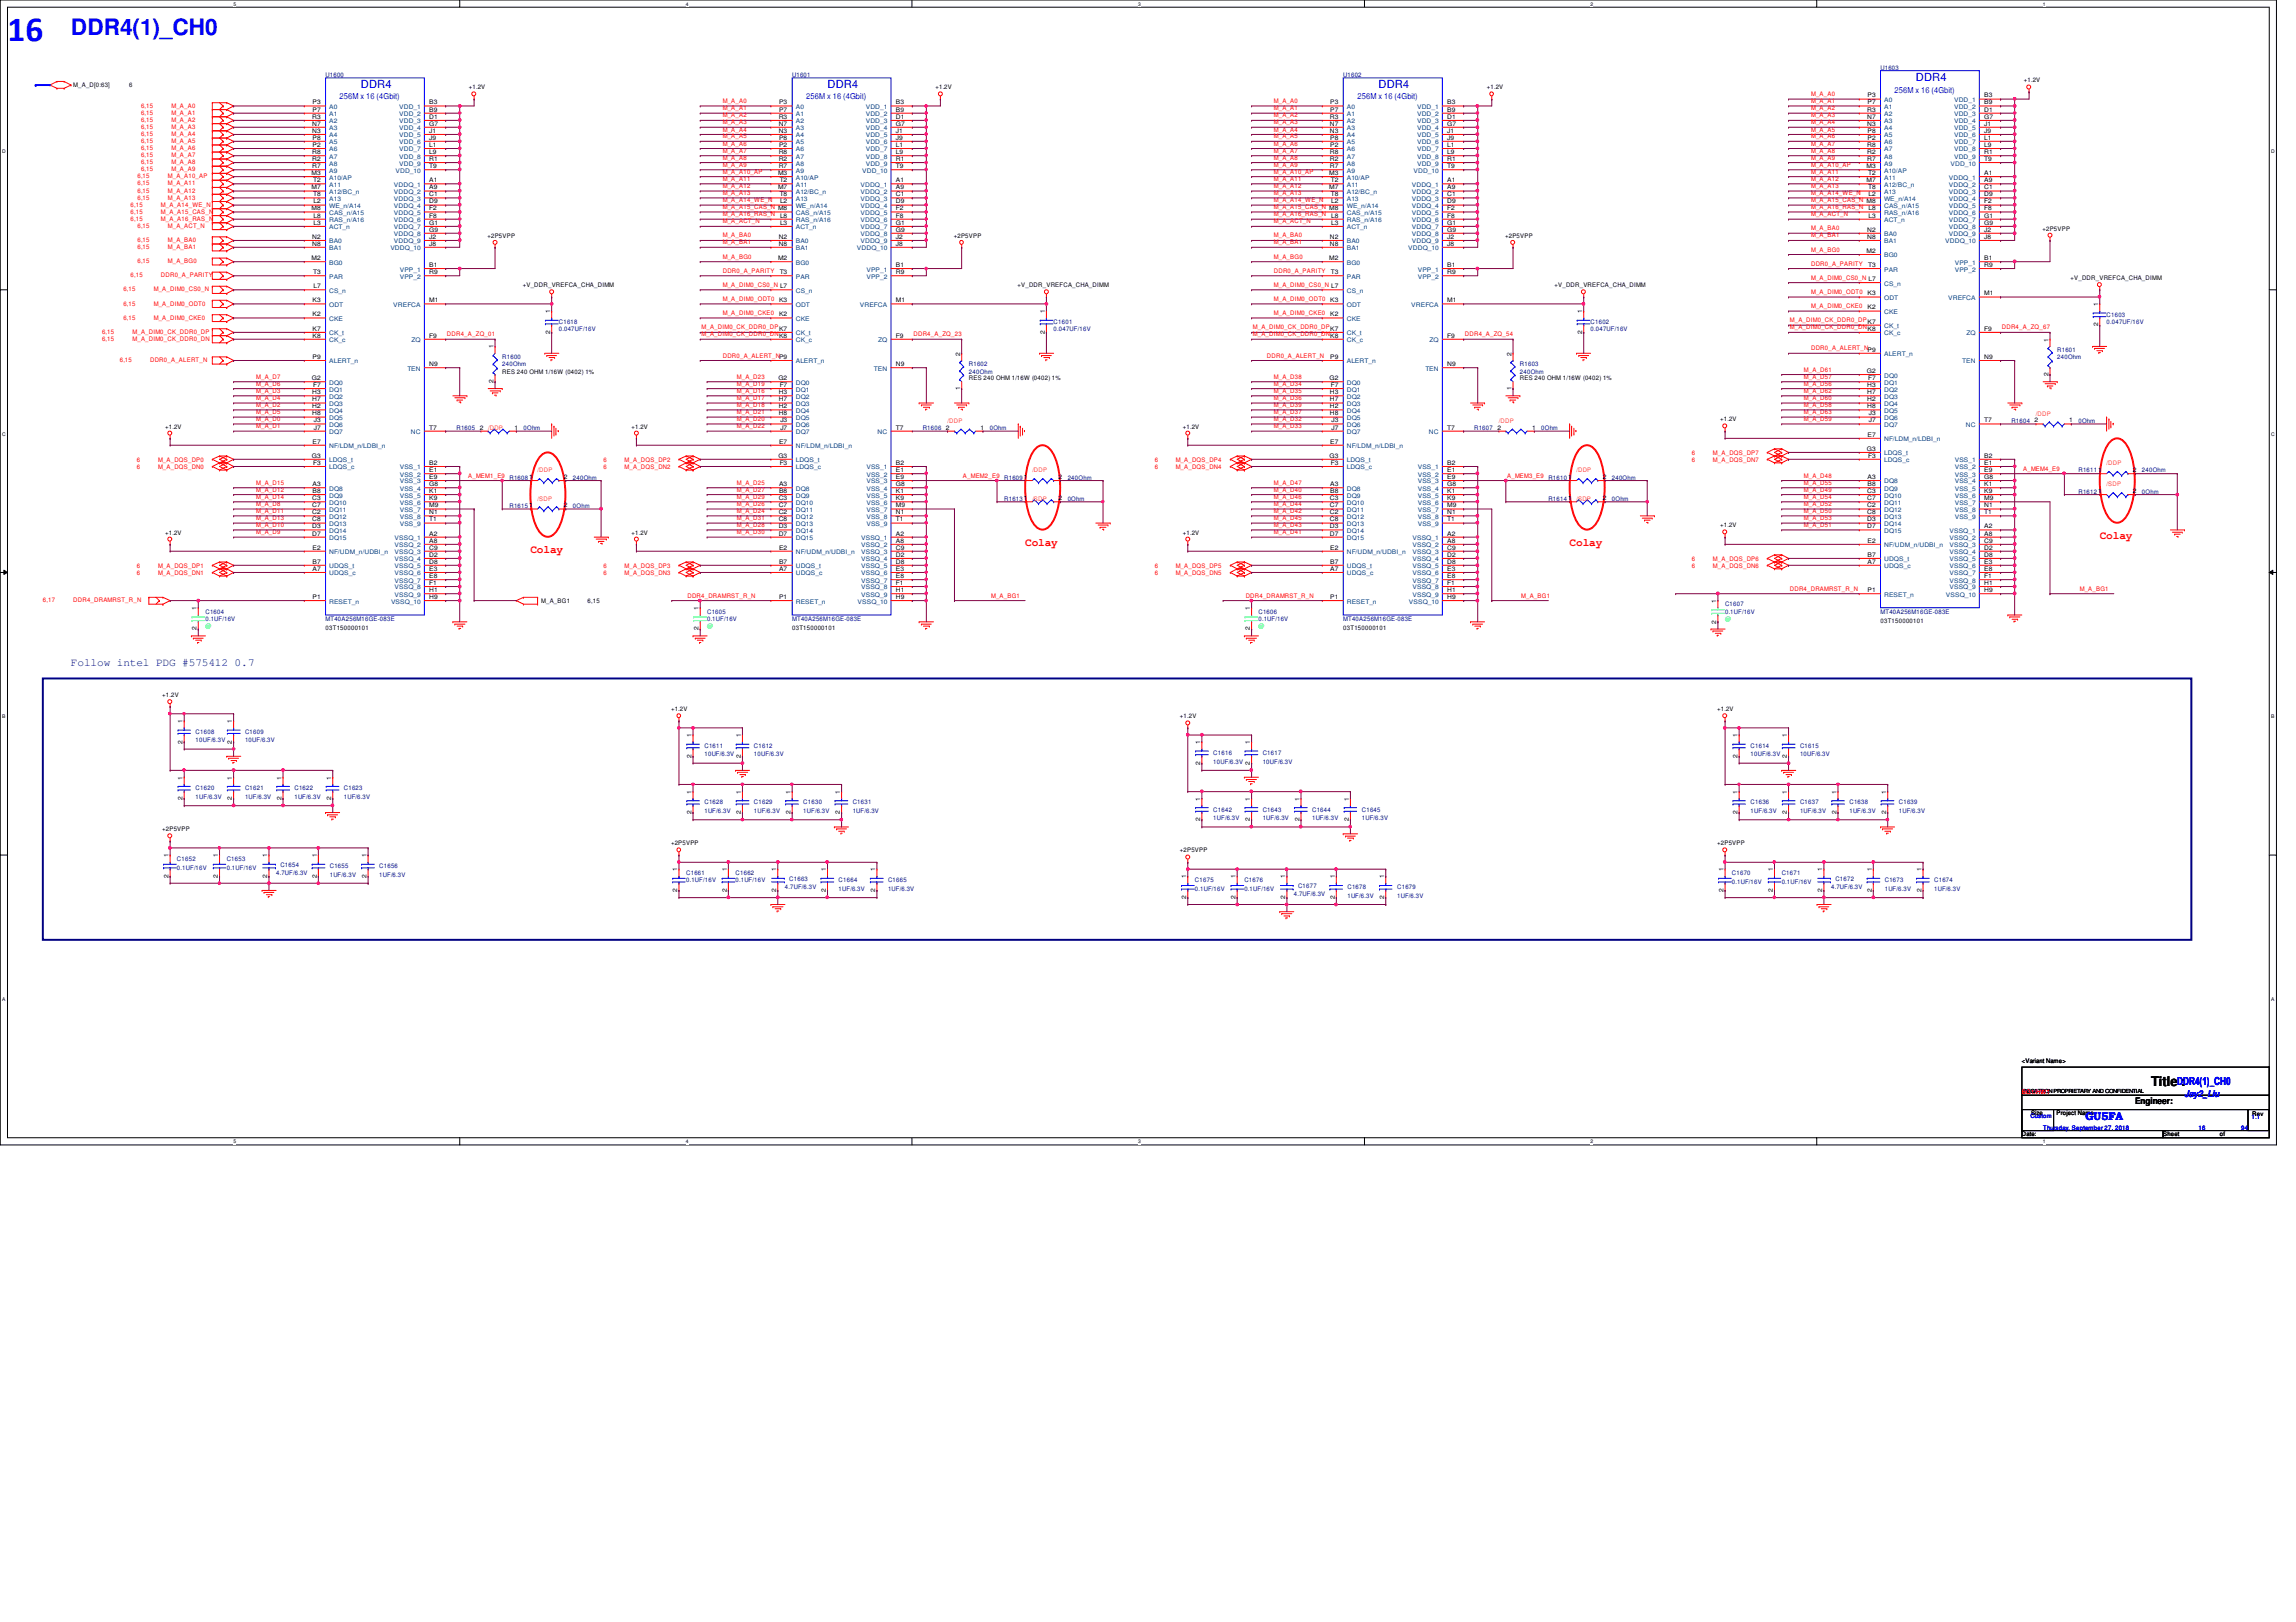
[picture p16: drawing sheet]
<svg xmlns="http://www.w3.org/2000/svg" width="297mm" height="210mm" viewBox="0 0 297 210" stroke-linecap="round" stroke-linejoin="round" font-family="sans-serif">
<defs><g id="words">
<text font-size="4.6" fill="#00f" x="1" y="5.3">16</text>
<text font-size="2.9" fill="#00f" x="9.2" y="4.6">DDR4(1)_CH0</text>
<text font-size="1.7" x="278.3" y="140.5">Title :</text>
<g font-size="1.4" fill="#00f">
<text x="46.7" y="11.4">DDR4</text>
<text x="107.1" y="11.4">DDR4</text>
<text x="178.3" y="11.4">DDR4</text>
<text x="247.9" y="10.5">DDR4</text>
<text x="281.7" y="140.4">DDR4(1)_CH0</text>
<text x="269.8" y="144.9">GU5FA</text>
</g>
<g font-size="1.4" fill="#f00">
<text x="68.6" y="71.6">Colay</text>
<text x="132.6" y="70.7">Colay</text>
<text x="203.1" y="70.7">Colay</text>
<text x="271.6" y="69.7">Colay</text>
</g>
<text font-size="1.4" fill="#000080" x="9.2" y="86.2">Follow intel PDG #575412 0.7</text>
<text font-size="1.2" x="276.2" y="142.8">Engineer:</text>
<text font-size="1.2" fill="#00f" x="282.6" y="141.9">Jay2_Liu</text>
<g font-size="1.1" fill="#00f">
<text x="245.1" y="12">256M x 16 (4Gbit)</text>
<text x="43.9" y="12.9">256M x 16 (4Gbit)</text>
<text x="104.3" y="12.9">256M x 16 (4Gbit)</text>
<text x="175.6" y="12.9">256M x 16 (4Gbit)</text>
</g>
<g font-size=".8">
<text x="9.5" y="11.3">M_A_D[0:63]</text>
<text x="16.7" y="11.3">6</text>
<text x="60.7" y="11.6">+1.2V</text>
<text x="121" y="11.6">+1.2V</text>
<text x="192.4" y="11.6">+1.2V</text>
<text x="261.8" y="10.7">+1.2V</text>
<text x="40.4" y="15.4">R3</text>
<text x="40.4" y="16.3">N7</text>
<text x="40.4" y="17.2">N3</text>
<text x="40.4" y="13.5">P3</text>
<text x="40.4" y="14.4">P7</text>
<text x="55.5" y="13.5">B3</text>
<text x="55.5" y="14.4">B9</text>
<text x="55.5" y="15.4">D1</text>
<text x="55.5" y="16.3">G7</text>
<text x="55.5" y="17.2">J1</text>
<text x="100.7" y="15.4">R3</text>
<text x="100.7" y="16.3">N7</text>
<text x="100.7" y="17.2">N3</text>
<text x="100.8" y="13.5">P3</text>
<text x="100.8" y="14.4">P7</text>
<text x="115.9" y="13.5">B3</text>
<text x="115.9" y="14.4">B9</text>
<text x="115.9" y="15.4">D1</text>
<text x="115.9" y="16.3">G7</text>
<text x="115.9" y="17.2">J1</text>
<text x="172" y="15.4">R3</text>
<text x="172" y="16.3">N7</text>
<text x="172" y="17.2">N3</text>
<text x="172.1" y="13.5">P3</text>
<text x="172.1" y="14.4">P7</text>
<text x="187.2" y="13.5">B3</text>
<text x="187.2" y="14.4">B9</text>
<text x="187.2" y="15.4">D1</text>
<text x="187.2" y="16.3">G7</text>
<text x="187.2" y="17.2">J1</text>
<text x="241.6" y="14.4">R3</text>
<text x="241.6" y="15.4">N7</text>
<text x="241.6" y="16.3">N3</text>
<text x="241.6" y="12.6">P3</text>
<text x="241.6" y="13.5">P7</text>
<text x="241.6" y="17.2">P8</text>
<text x="256.7" y="12.6">B3</text>
<text x="256.7" y="13.5">B9</text>
<text x="256.7" y="14.4">D1</text>
<text x="256.7" y="15.4">G7</text>
<text x="256.7" y="16.3">J1</text>
<text x="256.7" y="17.2">J9</text>
<text x="40.3" y="22.6">M3</text>
<text x="40.4" y="19.9">R8</text>
<text x="40.4" y="20.8">R2</text>
<text x="40.4" y="21.8">R7</text>
<text x="40.4" y="18.1">P8</text>
<text x="40.4" y="19">P2</text>
<text x="40.5" y="23.6">T2</text>
<text x="55.5" y="18.1">J9</text>
<text x="55.5" y="19">L1</text>
<text x="55.5" y="19.9">L9</text>
<text x="55.5" y="20.8">R1</text>
<text x="55.5" y="21.8">T9</text>
<text x="55.5" y="23.6">A1</text>
<text x="100.7" y="22.6">M3</text>
<text x="100.7" y="19.9">R8</text>
<text x="100.7" y="20.8">R2</text>
<text x="100.7" y="21.8">R7</text>
<text x="100.8" y="18.1">P8</text>
<text x="100.8" y="19">P2</text>
<text x="100.9" y="23.6">T2</text>
<text x="115.9" y="18.1">J9</text>
<text x="115.9" y="19">L1</text>
<text x="115.9" y="19.9">L9</text>
<text x="115.9" y="20.8">R1</text>
<text x="115.9" y="21.8">T9</text>
<text x="115.9" y="23.6">A1</text>
<text x="172" y="22.6">M3</text>
<text x="172" y="19.9">R8</text>
<text x="172" y="20.8">R2</text>
<text x="172" y="21.8">R7</text>
<text x="172.1" y="18.1">P8</text>
<text x="172.1" y="19">P2</text>
<text x="172.2" y="23.6">T2</text>
<text x="187.2" y="18.1">J9</text>
<text x="187.2" y="19">L1</text>
<text x="187.2" y="19.9">L9</text>
<text x="187.2" y="20.8">R1</text>
<text x="187.2" y="21.8">T9</text>
<text x="187.2" y="23.6">A1</text>
<text x="241.5" y="21.8">M3</text>
<text x="241.5" y="23.6">M7</text>
<text x="241.6" y="19">R8</text>
<text x="241.6" y="19.9">R2</text>
<text x="241.6" y="20.8">R7</text>
<text x="241.6" y="18.1">P2</text>
<text x="241.7" y="22.6">T2</text>
<text x="256.7" y="18.1">L1</text>
<text x="256.7" y="19">L9</text>
<text x="256.7" y="19.9">R1</text>
<text x="256.7" y="20.8">T9</text>
<text x="256.7" y="22.6">A1</text>
<text x="256.7" y="23.6">A9</text>
<text x="40.3" y="24.5">M7</text>
<text x="40.3" y="27.2">M8</text>
<text x="40.5" y="25.4">T8</text>
<text x="40.6" y="29.1">L3</text>
<text x="40.6" y="28.2">L8</text>
<text x="40.6" y="26.3">L2</text>
<text x="55.5" y="24.5">A9</text>
<text x="55.5" y="25.4">C1</text>
<text x="55.5" y="26.3">D9</text>
<text x="55.5" y="27.2">F2</text>
<text x="55.5" y="28.2">F8</text>
<text x="55.5" y="29.1">G1</text>
<text x="55.5" y="30">G9</text>
<text x="100.7" y="24.5">M7</text>
<text x="100.9" y="25.4">T8</text>
<text x="100.9" y="29.1">L3</text>
<text x="100.9" y="28.2">L8</text>
<text x="100.9" y="26.3">L2</text>
<text x="115.9" y="24.5">A9</text>
<text x="115.9" y="25.4">C1</text>
<text x="115.9" y="26.3">D9</text>
<text x="115.9" y="27.2">F2</text>
<text x="115.9" y="28.2">F8</text>
<text x="115.9" y="29.1">G1</text>
<text x="115.9" y="30">G9</text>
<text x="172" y="24.5">M7</text>
<text x="172.2" y="25.4">T8</text>
<text x="172.2" y="29.1">L3</text>
<text x="172.2" y="28.2">L8</text>
<text x="172.2" y="26.3">L2</text>
<text x="187.2" y="24.5">A9</text>
<text x="187.2" y="25.4">C1</text>
<text x="187.2" y="26.3">D9</text>
<text x="187.2" y="27.2">F2</text>
<text x="187.2" y="28.2">F8</text>
<text x="187.2" y="29.1">G1</text>
<text x="187.2" y="30">G9</text>
<text x="241.6" y="30">N2</text>
<text x="241.7" y="24.5">T8</text>
<text x="241.7" y="28.2">L3</text>
<text x="241.7" y="27.2">L8</text>
<text x="241.7" y="25.4">L2</text>
<text x="256.7" y="24.5">C1</text>
<text x="256.7" y="25.4">D9</text>
<text x="256.7" y="26.3">F2</text>
<text x="256.7" y="27.2">F8</text>
<text x="256.7" y="28.2">G1</text>
<text x="256.7" y="29.1">G9</text>
<text x="256.7" y="30">J2</text>
<text x="264.2" y="29.8">+2P5VPP</text>
<text x="40.3" y="33.7">M2</text>
<text x="40.4" y="30.9">N2</text>
<text x="40.4" y="31.8">N8</text>
<text x="40.5" y="35.5">T3</text>
<text x="55.5" y="30.9">J2</text>
<text x="55.5" y="31.8">J8</text>
<text x="55.5" y="34.5">B1</text>
<text x="55.5" y="35.5">R9</text>
<text x="63.1" y="30.8">+2P5VPP</text>
<text x="100.7" y="33.7">M2</text>
<text x="100.7" y="30.9">N2</text>
<text x="100.7" y="31.8">N8</text>
<text x="100.9" y="35.5">T3</text>
<text x="115.9" y="30.9">J2</text>
<text x="115.9" y="31.8">J8</text>
<text x="115.9" y="34.5">B1</text>
<text x="115.9" y="35.5">R9</text>
<text x="123.4" y="30.8">+2P5VPP</text>
<text x="172" y="33.7">M2</text>
<text x="172" y="30.9">N2</text>
<text x="172" y="31.8">N8</text>
<text x="172.2" y="35.5">T3</text>
<text x="187.2" y="30.9">J2</text>
<text x="187.2" y="31.8">J8</text>
<text x="187.2" y="34.5">B1</text>
<text x="187.2" y="35.5">R9</text>
<text x="194.7" y="30.8">+2P5VPP</text>
<text x="241.5" y="32.7">M2</text>
<text x="241.6" y="30.9">N8</text>
<text x="241.7" y="34.5">T3</text>
<text x="256.7" y="30.9">J8</text>
<text x="256.7" y="33.7">B1</text>
<text x="256.7" y="34.5">R9</text>
<text x="40.4" y="40.9">K2</text>
<text x="40.4" y="39.1">K3</text>
<text x="40.6" y="37.3">L7</text>
<text x="55.5" y="39.1">M1</text>
<text x="67.6" y="37.2">+V_DDR_VREFCA_CHA_DIMM</text>
<text x="71.2" y="40.5" transform="rotate(-90 71.2 40.5)">1</text>
<text x="100.8" y="40.9">K2</text>
<text x="100.8" y="39.1">K3</text>
<text x="115.9" y="39.1">M1</text>
<text x="131.7" y="37.2">+V_DDR_VREFCA_CHA_DIMM</text>
<text x="135.2" y="40.5" transform="rotate(-90 135.2 40.5)">1</text>
<text x="172.1" y="40.9">K2</text>
<text x="172.1" y="39.1">K3</text>
<text x="187.2" y="39.1">M1</text>
<text x="201.1" y="37.2">+V_DDR_VREFCA_CHA_DIMM</text>
<text x="204.7" y="40.5" transform="rotate(-90 204.7 40.5)">1</text>
<text x="241.6" y="40">K2</text>
<text x="241.6" y="38.2">K3</text>
<text x="256.7" y="38.2">M1</text>
<text x="267.9" y="36.2">+V_DDR_VREFCA_CHA_DIMM</text>
<text x="271.4" y="39.6" transform="rotate(-90 271.4 39.6)">1</text>
<text x="40.4" y="46.4">P9</text>
<text x="40.4" y="43.7">K8</text>
<text x="40.4" y="42.8">K7</text>
<text x="55.5" y="47.4">N9</text>
<text x="55.5" y="43.7">F9</text>
<text x="63.8" y="45.1" transform="rotate(-90 63.8 45.1)">1</text>
<text x="71.2" y="43.2" transform="rotate(-90 71.2 43.2)">2</text>
<text x="115.9" y="47.4">N9</text>
<text x="115.9" y="43.7">F9</text>
<text x="124.2" y="46" transform="rotate(-90 124.2 46)">2</text>
<text x="135.2" y="43.2" transform="rotate(-90 135.2 43.2)">2</text>
<text x="172.1" y="46.4">P9</text>
<text x="187.2" y="47.4">N9</text>
<text x="187.2" y="43.7">F9</text>
<text x="195.5" y="46" transform="rotate(-90 195.5 46)">2</text>
<text x="204.7" y="43.2" transform="rotate(-90 204.7 43.2)">2</text>
<text x="256.7" y="46.4">N9</text>
<text x="256.7" y="42.8">F9</text>
<text x="265" y="44.2" transform="rotate(-90 265 44.2)">1</text>
<text x="271.4" y="42.2" transform="rotate(-90 271.4 42.2)">2</text>
<text x="40.3" y="49.2">G2</text>
<text x="40.4" y="51">H3</text>
<text x="40.4" y="51.9">H7</text>
<text x="40.4" y="52.8">H2</text>
<text x="40.4" y="53.8">H8</text>
<text x="40.5" y="50.1">F7</text>
<text x="63.8" y="49.6" transform="rotate(-90 63.8 49.6)">2</text>
<text x="65" y="48.3">RES 240 OHM 1/16W (0402) 1%</text>
<text x="100.7" y="49.2">G2</text>
<text x="100.7" y="51">H3</text>
<text x="100.7" y="51.9">H7</text>
<text x="100.7" y="52.8">H2</text>
<text x="100.7" y="53.8">H8</text>
<text x="100.9" y="50.1">F7</text>
<text x="124.2" y="50.5" transform="rotate(-90 124.2 50.5)">1</text>
<text x="125.3" y="49.2">RES 240 OHM 1/16W (0402) 1%</text>
<text x="172" y="49.2">G2</text>
<text x="172" y="51">H3</text>
<text x="172" y="51.9">H7</text>
<text x="172" y="52.8">H2</text>
<text x="172" y="53.8">H8</text>
<text x="172.2" y="50.1">F7</text>
<text x="195.5" y="50.5" transform="rotate(-90 195.5 50.5)">1</text>
<text x="196.6" y="49.2">RES 240 OHM 1/16W (0402) 1%</text>
<text x="241.5" y="48.3">G2</text>
<text x="241.6" y="50.1">H3</text>
<text x="241.6" y="51">H7</text>
<text x="241.6" y="51.9">H2</text>
<text x="241.6" y="52.8">H8</text>
<text x="241.7" y="49.2">F7</text>
<text x="241.8" y="53.8">J3</text>
<text x="265" y="48.7" transform="rotate(-90 265 48.7)">2</text>
<text x="21.4" y="55.5">+1.2V</text>
<text x="40.3" y="59.2">G3</text>
<text x="40.4" y="57.4">E7</text>
<text x="40.6" y="54.7">J3</text>
<text x="40.6" y="55.6">J7</text>
<text x="55.5" y="55.6">T7</text>
<text x="62.1" y="55.6">2</text>
<text x="66.5" y="55.6">1</text>
<text x="81.7" y="55.5">+1.2V</text>
<text x="100.7" y="59.2">G3</text>
<text x="100.8" y="57.4">E7</text>
<text x="101" y="54.7">J3</text>
<text x="101" y="55.6">J7</text>
<text x="115.9" y="55.6">T7</text>
<text x="122.4" y="55.6">2</text>
<text x="126.9" y="55.6">1</text>
<text x="153" y="55.5">+1.2V</text>
<text x="172" y="59.2">G3</text>
<text x="172.1" y="57.4">E7</text>
<text x="172.3" y="54.7">J3</text>
<text x="172.3" y="55.6">J7</text>
<text x="187.2" y="55.6">T7</text>
<text x="193.7" y="55.6">2</text>
<text x="198.2" y="55.6">1</text>
<text x="222.5" y="54.5">+1.2V</text>
<text x="241.5" y="58.3">G3</text>
<text x="241.6" y="56.5">E7</text>
<text x="241.7" y="59.2">F3</text>
<text x="241.8" y="54.7">J7</text>
<text x="256.7" y="54.7">T7</text>
<text x="256.7" y="59.2">B2</text>
<text x="263.2" y="54.7">2</text>
<text x="267.7" y="54.7">1</text>
<text x="40.4" y="64.7">C3</text>
<text x="40.4" y="65.7">C7</text>
<text x="40.4" y="62.9">A3</text>
<text x="40.4" y="63.8">B8</text>
<text x="40.5" y="60.2">F3</text>
<text x="55.5" y="60.2">B2</text>
<text x="55.5" y="61.1">E1</text>
<text x="55.5" y="62">E9</text>
<text x="55.5" y="62.9">G8</text>
<text x="55.5" y="63.8">K1</text>
<text x="55.5" y="64.7">K9</text>
<text x="55.5" y="65.7">M9</text>
<text x="72.9" y="62">2</text>
<text x="72.9" y="65.7">2</text>
<text x="100.7" y="64.7">C3</text>
<text x="100.7" y="65.7">C7</text>
<text x="100.8" y="62.9">A3</text>
<text x="100.8" y="63.8">B8</text>
<text x="100.9" y="60.2">F3</text>
<text x="115.9" y="60.2">B2</text>
<text x="115.9" y="61.1">E1</text>
<text x="115.9" y="62">E9</text>
<text x="115.9" y="62.9">G8</text>
<text x="115.9" y="63.8">K1</text>
<text x="115.9" y="64.7">K9</text>
<text x="115.9" y="65.7">M9</text>
<text x="136.9" y="64.7">2</text>
<text x="136.9" y="62">2</text>
<text x="172" y="64.7">C3</text>
<text x="172" y="65.7">C7</text>
<text x="172.1" y="62.9">A3</text>
<text x="172.1" y="63.8">B8</text>
<text x="172.2" y="60.2">F3</text>
<text x="187.2" y="60.2">B2</text>
<text x="187.2" y="61.1">E1</text>
<text x="187.2" y="62">E9</text>
<text x="187.2" y="62.9">G8</text>
<text x="187.2" y="63.8">K1</text>
<text x="187.2" y="64.7">K9</text>
<text x="187.2" y="65.7">M9</text>
<text x="207.3" y="62">2</text>
<text x="207.3" y="64.7">2</text>
<text x="241.6" y="63.8">C3</text>
<text x="241.6" y="64.7">C7</text>
<text x="241.6" y="65.7">C2</text>
<text x="241.6" y="62">A3</text>
<text x="241.6" y="62.9">B8</text>
<text x="256.7" y="60.2">E1</text>
<text x="256.7" y="61.1">E9</text>
<text x="256.7" y="62">G8</text>
<text x="256.7" y="62.9">K1</text>
<text x="256.7" y="63.8">K9</text>
<text x="256.7" y="64.7">M9</text>
<text x="256.7" y="65.7">N1</text>
<text x="275.9" y="61.1">2</text>
<text x="275.9" y="63.8">2</text>
<text x="21.4" y="69.2">+1.2V</text>
<text x="40.4" y="66.5">C2</text>
<text x="40.4" y="67.5">C8</text>
<text x="40.4" y="68.4">D3</text>
<text x="40.4" y="69.3">D7</text>
<text x="40.4" y="71.1">E2</text>
<text x="55.5" y="66.5">N1</text>
<text x="55.5" y="67.5">T1</text>
<text x="55.5" y="69.3">A2</text>
<text x="55.5" y="70.2">A8</text>
<text x="55.5" y="71.1">C9</text>
<text x="81.7" y="69.2">+1.2V</text>
<text x="100.7" y="66.5">C2</text>
<text x="100.7" y="67.5">C8</text>
<text x="100.7" y="68.4">D3</text>
<text x="100.7" y="69.3">D7</text>
<text x="100.8" y="71.1">E2</text>
<text x="115.9" y="66.5">N1</text>
<text x="115.9" y="67.5">T1</text>
<text x="115.9" y="69.3">A2</text>
<text x="115.9" y="70.2">A8</text>
<text x="115.9" y="71.1">C9</text>
<text x="153" y="69.2">+1.2V</text>
<text x="172" y="66.5">C2</text>
<text x="172" y="67.5">C8</text>
<text x="172" y="68.4">D3</text>
<text x="172" y="69.3">D7</text>
<text x="172.1" y="71.1">E2</text>
<text x="187.2" y="66.5">N1</text>
<text x="187.2" y="67.5">T1</text>
<text x="187.2" y="69.3">A2</text>
<text x="187.2" y="70.2">A8</text>
<text x="187.2" y="71.1">C9</text>
<text x="222.5" y="68.2">+1.2V</text>
<text x="241.6" y="66.5">C8</text>
<text x="241.6" y="67.5">D3</text>
<text x="241.6" y="68.4">D7</text>
<text x="241.6" y="70.2">E2</text>
<text x="256.7" y="66.5">T1</text>
<text x="256.7" y="68.4">A2</text>
<text x="256.7" y="69.3">A8</text>
<text x="256.7" y="70.2">C9</text>
<text x="256.7" y="71.1">D2</text>
<text x="40.4" y="73.9">A7</text>
<text x="40.4" y="72.9">B7</text>
<text x="40.4" y="77.5">P1</text>
<text x="55.5" y="72.1">D2</text>
<text x="55.5" y="72.9">D8</text>
<text x="55.5" y="73.9">E3</text>
<text x="55.5" y="74.8">E8</text>
<text x="55.5" y="75.7">F1</text>
<text x="55.5" y="76.6">H1</text>
<text x="55.5" y="77.5">H9</text>
<text x="100.8" y="73.9">A7</text>
<text x="100.8" y="72.9">B7</text>
<text x="100.8" y="77.5">P1</text>
<text x="115.9" y="72.1">D2</text>
<text x="115.9" y="72.9">D8</text>
<text x="115.9" y="73.9">E3</text>
<text x="115.9" y="74.8">E8</text>
<text x="115.9" y="75.7">F1</text>
<text x="115.9" y="76.6">H1</text>
<text x="115.9" y="77.5">H9</text>
<text x="172.1" y="73.9">A7</text>
<text x="172.1" y="72.9">B7</text>
<text x="172.1" y="77.5">P1</text>
<text x="187.2" y="72.1">D2</text>
<text x="187.2" y="72.9">D8</text>
<text x="187.2" y="73.9">E3</text>
<text x="187.2" y="74.8">E8</text>
<text x="187.2" y="75.7">F1</text>
<text x="187.2" y="76.6">H1</text>
<text x="187.2" y="77.5">H9</text>
<text x="241.6" y="72.9">A7</text>
<text x="241.6" y="72.1">B7</text>
<text x="241.6" y="76.6">P1</text>
<text x="256.7" y="72.1">D8</text>
<text x="256.7" y="72.9">E3</text>
<text x="256.7" y="73.9">E8</text>
<text x="256.7" y="74.8">F1</text>
<text x="256.7" y="75.7">H1</text>
<text x="256.7" y="76.6">H9</text>
<text x="25.4" y="81.6" transform="rotate(-90 25.4 81.6)">2</text>
<text x="25.4" y="79" transform="rotate(-90 25.4 79)">1</text>
<text x="42.1" y="81.5">03T150000101</text>
<text x="70" y="78.1">M_A_BG1</text>
<text x="76" y="78.1">6,15</text>
<text x="90.4" y="81.6" transform="rotate(-90 90.4 81.6)">2</text>
<text x="90.4" y="79" transform="rotate(-90 90.4 79)">1</text>
<text x="102.5" y="81.5">03T150000101</text>
<text x="161.7" y="81.6" transform="rotate(-90 161.7 81.6)">2</text>
<text x="161.7" y="79" transform="rotate(-90 161.7 79)">1</text>
<text x="173.8" y="81.5">03T150000101</text>
<text x="222" y="80.7" transform="rotate(-90 222 80.7)">2</text>
<text x="222" y="78" transform="rotate(-90 222 78)">1</text>
<text x="243.3" y="80.6">03T150000101</text>
<text x="21" y="90.2">+1.2V</text>
<text x="23.6" y="93.6" transform="rotate(-90 23.6 93.6)">1</text>
<text x="30" y="93.6" transform="rotate(-90 30 93.6)">1</text>
<text x="86.8" y="92">+1.2V</text>
<text x="89.4" y="95.4" transform="rotate(-90 89.4 95.4)">1</text>
<text x="95.8" y="95.4" transform="rotate(-90 95.8 95.4)">1</text>
<text x="152.7" y="93">+1.2V</text>
<text x="222.2" y="92">+1.2V</text>
<text x="224.8" y="95.4" transform="rotate(-90 224.8 95.4)">1</text>
<text x="231.2" y="95.4" transform="rotate(-90 231.2 95.4)">1</text>
<text x="23.6" y="100.9" transform="rotate(-90 23.6 100.9)">1</text>
<text x="23.6" y="96.2" transform="rotate(-90 23.6 96.2)">2</text>
<text x="30" y="100.9" transform="rotate(-90 30 100.9)">1</text>
<text x="30" y="96.2" transform="rotate(-90 30 96.2)">2</text>
<text x="36.4" y="100.9" transform="rotate(-90 36.4 100.9)">1</text>
<text x="42.8" y="100.9" transform="rotate(-90 42.8 100.9)">1</text>
<text x="89.4" y="98" transform="rotate(-90 89.4 98)">2</text>
<text x="95.8" y="98" transform="rotate(-90 95.8 98)">2</text>
<text x="155.3" y="99" transform="rotate(-90 155.3 99)">2</text>
<text x="155.3" y="96.3" transform="rotate(-90 155.3 96.3)">1</text>
<text x="161.7" y="99" transform="rotate(-90 161.7 99)">2</text>
<text x="161.7" y="96.3" transform="rotate(-90 161.7 96.3)">1</text>
<text x="224.8" y="98" transform="rotate(-90 224.8 98)">2</text>
<text x="231.2" y="98" transform="rotate(-90 231.2 98)">2</text>
<text x="21" y="107.6">+2P5VPP</text>
<text x="23.6" y="103.5" transform="rotate(-90 23.6 103.5)">2</text>
<text x="30" y="103.5" transform="rotate(-90 30 103.5)">2</text>
<text x="36.4" y="103.5" transform="rotate(-90 36.4 103.5)">2</text>
<text x="42.8" y="103.5" transform="rotate(-90 42.8 103.5)">2</text>
<text x="89.4" y="105.4" transform="rotate(-90 89.4 105.4)">2</text>
<text x="89.4" y="102.7" transform="rotate(-90 89.4 102.7)">1</text>
<text x="95.8" y="105.4" transform="rotate(-90 95.8 105.4)">2</text>
<text x="95.8" y="102.7" transform="rotate(-90 95.8 102.7)">1</text>
<text x="102.3" y="105.4" transform="rotate(-90 102.3 105.4)">2</text>
<text x="102.3" y="102.7" transform="rotate(-90 102.3 102.7)">1</text>
<text x="108.7" y="105.4" transform="rotate(-90 108.7 105.4)">2</text>
<text x="108.7" y="102.7" transform="rotate(-90 108.7 102.7)">1</text>
<text x="155.3" y="106.3" transform="rotate(-90 155.3 106.3)">2</text>
<text x="155.3" y="103.6" transform="rotate(-90 155.3 103.6)">1</text>
<text x="161.7" y="106.3" transform="rotate(-90 161.7 106.3)">2</text>
<text x="161.7" y="103.6" transform="rotate(-90 161.7 103.6)">1</text>
<text x="168.1" y="106.3" transform="rotate(-90 168.1 106.3)">2</text>
<text x="168.1" y="103.6" transform="rotate(-90 168.1 103.6)">1</text>
<text x="174.5" y="106.3" transform="rotate(-90 174.5 106.3)">2</text>
<text x="174.5" y="103.6" transform="rotate(-90 174.5 103.6)">1</text>
<text x="224.8" y="105.4" transform="rotate(-90 224.8 105.4)">2</text>
<text x="224.8" y="102.7" transform="rotate(-90 224.8 102.7)">1</text>
<text x="231.2" y="105.4" transform="rotate(-90 231.2 105.4)">2</text>
<text x="231.2" y="102.7" transform="rotate(-90 231.2 102.7)">1</text>
<text x="237.6" y="105.4" transform="rotate(-90 237.6 105.4)">2</text>
<text x="237.6" y="102.7" transform="rotate(-90 237.6 102.7)">1</text>
<text x="244" y="105.4" transform="rotate(-90 244 105.4)">2</text>
<text x="244" y="102.7" transform="rotate(-90 244 102.7)">1</text>
<text x="21.8" y="113.6" transform="rotate(-90 21.8 113.6)">2</text>
<text x="21.8" y="111" transform="rotate(-90 21.8 111)">1</text>
<text x="28.2" y="113.6" transform="rotate(-90 28.2 113.6)">2</text>
<text x="28.2" y="111" transform="rotate(-90 28.2 111)">1</text>
<text x="34.6" y="113.6" transform="rotate(-90 34.6 113.6)">2</text>
<text x="34.6" y="111" transform="rotate(-90 34.6 111)">1</text>
<text x="41" y="113.6" transform="rotate(-90 41 113.6)">2</text>
<text x="41" y="111" transform="rotate(-90 41 111)">1</text>
<text x="47.4" y="113.6" transform="rotate(-90 47.4 113.6)">2</text>
<text x="47.4" y="111" transform="rotate(-90 47.4 111)">1</text>
<text x="86.8" y="109.4">+2P5VPP</text>
<text x="87.6" y="112.8" transform="rotate(-90 87.6 112.8)">1</text>
<text x="94" y="112.8" transform="rotate(-90 94 112.8)">1</text>
<text x="100.4" y="112.8" transform="rotate(-90 100.4 112.8)">1</text>
<text x="106.8" y="112.8" transform="rotate(-90 106.8 112.8)">1</text>
<text x="113.2" y="112.8" transform="rotate(-90 113.2 112.8)">1</text>
<text x="152.7" y="110.3">+2P5VPP</text>
<text x="153.5" y="113.7" transform="rotate(-90 153.5 113.7)">1</text>
<text x="159.8" y="113.7" transform="rotate(-90 159.8 113.7)">1</text>
<text x="166.3" y="113.7" transform="rotate(-90 166.3 113.7)">1</text>
<text x="172.7" y="113.7" transform="rotate(-90 172.7 113.7)">1</text>
<text x="179.1" y="113.7" transform="rotate(-90 179.1 113.7)">1</text>
<text x="222.2" y="109.4">+2P5VPP</text>
<text x="223" y="112.8" transform="rotate(-90 223 112.8)">1</text>
<text x="229.4" y="112.8" transform="rotate(-90 229.4 112.8)">1</text>
<text x="235.8" y="112.8" transform="rotate(-90 235.8 112.8)">1</text>
<text x="242.1" y="112.8" transform="rotate(-90 242.1 112.8)">1</text>
<text x="248.6" y="112.8" transform="rotate(-90 248.6 112.8)">1</text>
<text x="87.6" y="115.4" transform="rotate(-90 87.6 115.4)">2</text>
<text x="94" y="115.4" transform="rotate(-90 94 115.4)">2</text>
<text x="100.4" y="115.4" transform="rotate(-90 100.4 115.4)">2</text>
<text x="106.8" y="115.4" transform="rotate(-90 106.8 115.4)">2</text>
<text x="113.2" y="115.4" transform="rotate(-90 113.2 115.4)">2</text>
<text x="153.5" y="116.3" transform="rotate(-90 153.5 116.3)">2</text>
<text x="159.8" y="116.3" transform="rotate(-90 159.8 116.3)">2</text>
<text x="166.3" y="116.3" transform="rotate(-90 166.3 116.3)">2</text>
<text x="172.7" y="116.3" transform="rotate(-90 172.7 116.3)">2</text>
<text x="179.1" y="116.3" transform="rotate(-90 179.1 116.3)">2</text>
<text x="223" y="115.4" transform="rotate(-90 223 115.4)">2</text>
<text x="229.4" y="115.4" transform="rotate(-90 229.4 115.4)">2</text>
<text x="235.8" y="115.4" transform="rotate(-90 235.8 115.4)">2</text>
<text x="242.1" y="115.4" transform="rotate(-90 242.1 115.4)">2</text>
<text x="248.6" y="115.4" transform="rotate(-90 248.6 115.4)">2</text>
<text x="261.6" y="137.5">&lt;Variant Name&gt;</text>
<text x="261.6" y="147.1">Date:</text>
<text x="262.8" y="144.4">Size</text>
<text x="266.1" y="144.4">Project Name</text>
<text x="279.9" y="147.1">Sheet</text>
<text x="287.2" y="147.1">of</text>
<text x="291.4" y="144.4">Rev</text>
</g>
<g font-size=".8" fill="#000080">
<text x="42.1" y="9.9">U1600</text>
<text x="102.5" y="9.9">U1601</text>
<text x="173.8" y="9.9">U1602</text>
<text x="243.3" y="9">U1603</text>
<text x="72.3" y="41.9">C1618</text>
<text x="136.3" y="41.9">C1601</text>
<text x="205.8" y="41.9">C1602</text>
<text x="272.5" y="41">C1603</text>
<text x="272.5" y="41.9">0.047UF/16V</text>
<text x="65" y="46.5">R1600</text>
<text x="65" y="47.4">240Ohm</text>
<text x="72.3" y="42.8">0.047UF/16V</text>
<text x="125.3" y="47.4">R1602</text>
<text x="136.3" y="42.8">0.047UF/16V</text>
<text x="196.6" y="47.4">R1603</text>
<text x="205.8" y="42.8">0.047UF/16V</text>
<text x="266.1" y="45.6">R1601</text>
<text x="266.1" y="46.5">240Ohm</text>
<text x="125.3" y="48.3">240Ohm</text>
<text x="196.6" y="48.3">240Ohm</text>
<text x="59.1" y="55.6">R1605</text>
<text x="67.7" y="55.6">0Ohm</text>
<text x="119.4" y="55.6">R1606</text>
<text x="128.1" y="55.6">0Ohm</text>
<text x="190.7" y="55.6">R1607</text>
<text x="199.4" y="55.6">0Ohm</text>
<text x="260.2" y="54.7">R1604</text>
<text x="268.9" y="54.7">0Ohm</text>
<text x="65.9" y="62.1">R16081</text>
<text x="65.9" y="65.7">R16151</text>
<text x="74.1" y="62.1">240Ohm</text>
<text x="74.1" y="65.7">0Ohm</text>
<text x="129.9" y="64.8">R16131</text>
<text x="129.9" y="62.1">R16091</text>
<text x="138.1" y="64.8">0Ohm</text>
<text x="138.1" y="62.1">240Ohm</text>
<text x="200.3" y="62.1">R16101</text>
<text x="200.3" y="64.8">R16141</text>
<text x="208.5" y="62.1">240Ohm</text>
<text x="208.5" y="64.8">0Ohm</text>
<text x="268.9" y="61.1">R16111</text>
<text x="268.9" y="63.9">R16121</text>
<text x="277.1" y="61.1">240Ohm</text>
<text x="277.1" y="63.9">0Ohm</text>
<text x="26.6" y="79.4">C1604</text>
<text x="26.6" y="80.3">0.1UF/16V</text>
<text x="42.1" y="80.3">MT40A256M16GE-083E</text>
<text x="91.5" y="79.4">C1605</text>
<text x="91.5" y="80.3">0.1UF/16V</text>
<text x="102.5" y="80.3">MT40A256M16GE-083E</text>
<text x="162.8" y="79.4">C1606</text>
<text x="162.8" y="80.3">0.1UF/16V</text>
<text x="173.8" y="80.3">MT40A256M16GE-083E</text>
<text x="223.2" y="78.5">C1607</text>
<text x="223.2" y="79.4">0.1UF/16V</text>
<text x="243.3" y="79.4">MT40A256M16GE-083E</text>
<text x="25.3" y="95">C1608</text>
<text x="31.7" y="95">C1609</text>
<text x="25.3" y="96.1">10UF/6.3V</text>
<text x="31.7" y="96.1">10UF/6.3V</text>
<text x="91.1" y="96.8">C1611</text>
<text x="91.1" y="97.9">10UF/6.3V</text>
<text x="97.5" y="96.8">C1612</text>
<text x="97.5" y="97.9">10UF/6.3V</text>
<text x="157" y="97.7">C1616</text>
<text x="157" y="98.8">10UF/6.3V</text>
<text x="163.4" y="97.7">C1617</text>
<text x="163.4" y="98.8">10UF/6.3V</text>
<text x="226.5" y="96.8">C1614</text>
<text x="226.5" y="97.9">10UF/6.3V</text>
<text x="232.9" y="96.8">C1615</text>
<text x="232.9" y="97.9">10UF/6.3V</text>
<text x="25.3" y="102.3">C1620</text>
<text x="25.3" y="103.4">1UF/6.3V</text>
<text x="31.7" y="102.3">C1621</text>
<text x="31.7" y="103.4">1UF/6.3V</text>
<text x="38.1" y="102.3">C1622</text>
<text x="38.1" y="103.4">1UF/6.3V</text>
<text x="44.5" y="102.3">C1623</text>
<text x="44.5" y="103.4">1UF/6.3V</text>
<text x="91.1" y="104.1">C1628</text>
<text x="91.1" y="105.2">1UF/6.3V</text>
<text x="97.5" y="104.1">C1629</text>
<text x="97.5" y="105.2">1UF/6.3V</text>
<text x="103.9" y="104.1">C1630</text>
<text x="103.9" y="105.2">1UF/6.3V</text>
<text x="110.3" y="104.1">C1631</text>
<text x="110.3" y="105.2">1UF/6.3V</text>
<text x="157" y="105">C1642</text>
<text x="157" y="106.1">1UF/6.3V</text>
<text x="163.4" y="105">C1643</text>
<text x="163.4" y="106.1">1UF/6.3V</text>
<text x="169.8" y="105">C1644</text>
<text x="169.8" y="106.1">1UF/6.3V</text>
<text x="176.2" y="105">C1645</text>
<text x="176.2" y="106.1">1UF/6.3V</text>
<text x="226.5" y="104.1">C1636</text>
<text x="226.5" y="105.2">1UF/6.3V</text>
<text x="232.9" y="104.1">C1637</text>
<text x="232.9" y="105.2">1UF/6.3V</text>
<text x="239.3" y="104.1">C1638</text>
<text x="239.3" y="105.2">1UF/6.3V</text>
<text x="245.7" y="104.1">C1639</text>
<text x="245.7" y="105.2">1UF/6.3V</text>
<text x="22.9" y="111.4">C1652</text>
<text x="22.9" y="112.5">0.1UF/16V</text>
<text x="29.3" y="111.4">C1653</text>
<text x="29.3" y="112.5">0.1UF/16V</text>
<text x="35.7" y="113.2">4.7UF/6.3V</text>
<text x="36.3" y="112.1">C1654</text>
<text x="42.7" y="112.4">C1655</text>
<text x="42.7" y="113.5">1UF/6.3V</text>
<text x="49.1" y="112.4">C1656</text>
<text x="49.1" y="113.5">1UF/6.3V</text>
<text x="88.8" y="113.2">C1661</text>
<text x="95.2" y="113.2">C1662</text>
<text x="102.1" y="114">C1663</text>
<text x="224.1" y="113.2">C1670</text>
<text x="230.5" y="113.2">C1671</text>
<text x="237.4" y="114">C1672</text>
<text x="88.8" y="114.2">0.1UF/16V</text>
<text x="95.2" y="114.2">0.1UF/16V</text>
<text x="101.6" y="115.1">4.7UF/6.3V</text>
<text x="108.5" y="114.2">C1664</text>
<text x="108.5" y="115.3">1UF/6.3V</text>
<text x="114.9" y="114.2">C1665</text>
<text x="114.9" y="115.3">1UF/6.3V</text>
<text x="154.6" y="114.2">C1675</text>
<text x="154.6" y="115.3">0.1UF/16V</text>
<text x="161" y="114.2">C1676</text>
<text x="161" y="115.3">0.1UF/16V</text>
<text x="167.4" y="116">4.7UF/6.3V</text>
<text x="167.9" y="114.9">C1677</text>
<text x="174.3" y="115.1">C1678</text>
<text x="174.3" y="116.2">1UF/6.3V</text>
<text x="180.8" y="115.1">C1679</text>
<text x="180.8" y="116.2">1UF/6.3V</text>
<text x="224.1" y="114.3">0.1UF/16V</text>
<text x="230.5" y="114.3">0.1UF/16V</text>
<text x="236.9" y="115.1">4.7UF/6.3V</text>
<text x="243.8" y="114.2">C1673</text>
<text x="243.8" y="115.3">1UF/6.3V</text>
<text x="250.2" y="114.2">C1674</text>
<text x="250.2" y="115.3">1UF/6.3V</text>
</g>
<g font-size=".8" fill="#f00">
<text x="18.2" y="13.9">6,15</text>
<text x="18.2" y="14.9">6,15</text>
<text x="18.2" y="15.8">6,15</text>
<text x="18.2" y="16.7">6,15</text>
<text x="18.2" y="17.6">6,15</text>
<text x="22.2" y="13.9">M_A_A0</text>
<text x="22.2" y="14.9">M_A_A1</text>
<text x="22.2" y="15.8">M_A_A2</text>
<text x="22.2" y="16.7">M_A_A3</text>
<text x="22.2" y="17.6">M_A_A4</text>
<text x="93.5" y="13.3">M_A_A0</text>
<text x="93.5" y="14.3">M_A_A1</text>
<text x="93.5" y="15.2">M_A_A2</text>
<text x="93.5" y="16.1">M_A_A3</text>
<text x="93.5" y="17">M_A_A4</text>
<text x="93.5" y="17.9">M_A_A5</text>
<text x="164.8" y="13.3">M_A_A0</text>
<text x="164.8" y="14.3">M_A_A1</text>
<text x="164.8" y="15.2">M_A_A2</text>
<text x="164.8" y="16.1">M_A_A3</text>
<text x="164.8" y="17">M_A_A4</text>
<text x="164.8" y="17.9">M_A_A5</text>
<text x="234.3" y="12.4">M_A_A0</text>
<text x="234.3" y="13.3">M_A_A1</text>
<text x="234.3" y="14.3">M_A_A2</text>
<text x="234.3" y="15.2">M_A_A3</text>
<text x="234.3" y="16.1">M_A_A4</text>
<text x="234.3" y="17">M_A_A5</text>
<text x="234.3" y="17.9">M_A_A6</text>
<text x="17.8" y="23.1">6,15</text>
<text x="18.2" y="18.5">6,15</text>
<text x="18.2" y="19.4">6,15</text>
<text x="18.2" y="20.4">6,15</text>
<text x="18.2" y="21.3">6,15</text>
<text x="18.2" y="22.2">6,15</text>
<text x="21.7" y="23.1">M_A_A10_AP</text>
<text x="22.2" y="18.5">M_A_A5</text>
<text x="22.2" y="19.4">M_A_A6</text>
<text x="22.2" y="20.4">M_A_A7</text>
<text x="22.2" y="21.3">M_A_A8</text>
<text x="22.2" y="22.2">M_A_A9</text>
<text x="93.5" y="18.8">M_A_A6</text>
<text x="93.5" y="19.8">M_A_A7</text>
<text x="93.5" y="20.7">M_A_A8</text>
<text x="93.5" y="21.6">M_A_A9</text>
<text x="93.5" y="22.5">M_A_A10_AP</text>
<text x="93.5" y="23.4">M_A_A11</text>
<text x="164.8" y="18.8">M_A_A6</text>
<text x="164.8" y="19.8">M_A_A7</text>
<text x="164.8" y="20.7">M_A_A8</text>
<text x="164.8" y="21.6">M_A_A9</text>
<text x="164.8" y="22.5">M_A_A10_AP</text>
<text x="164.8" y="23.4">M_A_A11</text>
<text x="234.3" y="23.4">M_A_A12</text>
<text x="234.3" y="18.8">M_A_A7</text>
<text x="234.3" y="19.8">M_A_A8</text>
<text x="234.3" y="20.7">M_A_A9</text>
<text x="234.3" y="21.6">M_A_A10_AP</text>
<text x="234.3" y="22.5">M_A_A11</text>
<text x="16.9" y="26.8">6,15</text>
<text x="16.9" y="27.6">6,15</text>
<text x="16.9" y="28.6">6,15</text>
<text x="17.8" y="24">6,15</text>
<text x="17.8" y="24.9">6,15</text>
<text x="17.8" y="25.8">6,15</text>
<text x="17.8" y="29.5">6,15</text>
<text x="20.8" y="26.8">M_A_A14_WE_N</text>
<text x="20.8" y="27.6">M_A_A15_CAS_N</text>
<text x="20.8" y="28.6">M_A_A16_RAS_N</text>
<text x="21.7" y="24">M_A_A11</text>
<text x="21.7" y="24.9">M_A_A12</text>
<text x="21.7" y="25.8">M_A_A13</text>
<text x="21.7" y="29.5">M_A_ACT_N</text>
<text x="93.5" y="24.3">M_A_A12</text>
<text x="93.5" y="26.2">M_A_A14_WE_N</text>
<text x="93.5" y="25.2">M_A_A13</text>
<text x="93.5" y="27.1">M_A_A15_CAS_N M8</text>
<text x="93.5" y="28">M_A_A16_RAS_N</text>
<text x="93.5" y="28.9">M_A_ACT_N</text>
<text x="164.8" y="24.3">M_A_A12</text>
<text x="164.8" y="26.2">M_A_A14_WE_N</text>
<text x="164.8" y="25.2">M_A_A13</text>
<text x="164.8" y="27.1">M_A_A15_CAS_N M8</text>
<text x="164.8" y="28">M_A_A16_RAS_N</text>
<text x="164.8" y="28.9">M_A_ACT_N</text>
<text x="234.3" y="25.2">M_A_A14_WE_N</text>
<text x="234.3" y="24.3">M_A_A13</text>
<text x="234.3" y="26.2">M_A_A15_CAS_N M8</text>
<text x="234.3" y="27.1">M_A_A16_RAS_N</text>
<text x="234.3" y="29.8">M_A_BA0</text>
<text x="234.3" y="28">M_A_ACT_N</text>
<text x="16.9" y="35.9">6,15</text>
<text x="17.8" y="31.3">6,15</text>
<text x="17.8" y="32.2">6,15</text>
<text x="17.8" y="34.1">6,15</text>
<text x="20.8" y="35.9">DDR0_A_PARITY</text>
<text x="21.7" y="31.3">M_A_BA0</text>
<text x="21.7" y="32.2">M_A_BA1</text>
<text x="21.7" y="34.1">M_A_BG0</text>
<text x="93.5" y="30.7">M_A_BA0</text>
<text x="93.5" y="31.6">M_A_BA1</text>
<text x="93.5" y="33.5">M_A_BG0</text>
<text x="93.5" y="35.3">DDR0_A_PARITY</text>
<text x="164.8" y="30.7">M_A_BA0</text>
<text x="164.8" y="31.6">M_A_BA1</text>
<text x="164.8" y="33.5">M_A_BG0</text>
<text x="164.8" y="35.3">DDR0_A_PARITY</text>
<text x="234.3" y="30.7">M_A_BA1</text>
<text x="234.3" y="32.6">M_A_BG0</text>
<text x="234.3" y="34.4">DDR0_A_PARITY</text>
<text x="16" y="37.7">6,15</text>
<text x="16" y="39.5">6,15</text>
<text x="16" y="41.4">6,15</text>
<text x="19.9" y="37.7">M_A_DIM0_CS0_N</text>
<text x="19.9" y="39.5">M_A_DIM0_ODT0</text>
<text x="19.9" y="41.4">M_A_DIM0_CKE0</text>
<text x="93.5" y="37.1">M_A_DIM0_CS0_N L7</text>
<text x="93.5" y="38.9">M_A_DIM0_ODT0</text>
<text x="93.5" y="40.8">M_A_DIM0_CKE0</text>
<text x="164.8" y="37.1">M_A_DIM0_CS0_N L7</text>
<text x="164.8" y="38.9">M_A_DIM0_ODT0</text>
<text x="164.8" y="40.8">M_A_DIM0_CKE0</text>
<text x="231.6" y="41.7">M_A_DIM0_CK_DDR0_DPK7</text>
<text x="234.3" y="36.2">M_A_DIM0_CS0_N L7</text>
<text x="234.3" y="38.1">M_A_DIM0_ODT0</text>
<text x="234.3" y="39.9">M_A_DIM0_CKE0</text>
<text x="13.2" y="43.2">6,15</text>
<text x="13.2" y="44.1">6,15</text>
<text x="15.5" y="46.9">6,15</text>
<text x="17.1" y="43.2">M_A_DIM0_CK_DDR0_DP</text>
<text x="17.1" y="44.1">M_A_DIM0_CK_DDR0_DN</text>
<text x="19.4" y="46.9">DDR0_A_ALERT_N</text>
<text x="57.8" y="43.5">DDR4_A_ZQ_01</text>
<text x="90.8" y="42.6">M_A_DIM0_CK_DDR0_DPK7</text>
<text x="90.8" y="43.5">M_A_DIM0_CK_DDR0_DNK8</text>
<text x="93.5" y="46.3">DDR0_A_ALERT_NP9</text>
<text x="118.2" y="43.5">DDR4_A_ZQ_23</text>
<text x="162.1" y="42.6">M_A_DIM0_CK_DDR0_DPK7</text>
<text x="162.1" y="43.5">M_A_DIM0_CK_DDR0_DNK8</text>
<text x="163.9" y="46.3">DDR0_A_ALERT_N</text>
<text x="189.5" y="43.5">DDR4_A_ZQ_54</text>
<text x="231.6" y="42.6">M_A_DIM0_CK_DDR0_DNK8</text>
<text x="234.3" y="45.3">DDR0_A_ALERT_NP9</text>
<text x="259" y="42.6">DDR4_A_ZQ_67</text>
<text x="33.1" y="49.9">M_A_D6</text>
<text x="33.1" y="50.8">M_A_D3</text>
<text x="33.1" y="53.6">M_A_D5</text>
<text x="33.1" y="52.7">M_A_D2</text>
<text x="33.1" y="51.8">M_A_D4</text>
<text x="33.1" y="49">M_A_D7</text>
<text x="95.3" y="49.9">M_A_D19</text>
<text x="95.3" y="53.6">M_A_D21</text>
<text x="95.3" y="50.8">M_A_D16</text>
<text x="95.3" y="51.8">M_A_D17</text>
<text x="95.3" y="49">M_A_D23</text>
<text x="95.3" y="52.7">M_A_D18</text>
<text x="164.8" y="49">M_A_D38</text>
<text x="164.8" y="53.6">M_A_D37</text>
<text x="164.8" y="52.7">M_A_D39</text>
<text x="164.8" y="50.8">M_A_D35</text>
<text x="164.8" y="51.8">M_A_D36</text>
<text x="164.8" y="49.9">M_A_D34</text>
<text x="233.4" y="48.1">M_A_D61</text>
<text x="233.4" y="49">M_A_D57</text>
<text x="233.4" y="49.9">M_A_D56</text>
<text x="233.4" y="53.6">M_A_D63</text>
<text x="233.4" y="51.8">M_A_D60</text>
<text x="233.4" y="50.8">M_A_D62</text>
<text x="233.4" y="52.7">M_A_D58</text>
<text x="17.7" y="59.8">6</text>
<text x="20.4" y="59.8">M_A_DQS_DP0</text>
<text x="33.1" y="54.5">M_A_D0</text>
<text x="33.1" y="55.4">M_A_D1</text>
<text x="78.1" y="59.8">6</text>
<text x="80.8" y="59.8">M_A_DQS_DP2</text>
<text x="95.3" y="55.4">M_A_D22</text>
<text x="95.3" y="54.5">M_A_D20</text>
<text x="149.4" y="59.8">6</text>
<text x="152.1" y="59.8">M_A_DQS_DP4</text>
<text x="164.8" y="54.5">M_A_D32</text>
<text x="164.8" y="55.4">M_A_D33</text>
<text x="218.9" y="58.8">6</text>
<text x="218.9" y="59.8">6</text>
<text x="221.6" y="58.8">M_A_DQS_DP7</text>
<text x="221.6" y="59.8">M_A_DQS_DN7</text>
<text x="233.4" y="54.5">M_A_D59</text>
<text x="17.7" y="60.7">6</text>
<text x="20.4" y="60.7">M_A_DQS_DN0</text>
<text x="33.1" y="63.6">M_A_D12</text>
<text x="33.1" y="65.5">M_A_D8</text>
<text x="33.1" y="62.7">M_A_D15</text>
<text x="33.1" y="64.6">M_A_D14</text>
<text x="60.6" y="61.8">A_MEM1_E9</text>
<text x="78.1" y="60.7">6</text>
<text x="80.8" y="60.7">M_A_DQS_DN2</text>
<text x="95.3" y="64.6">M_A_D29</text>
<text x="95.3" y="65.5">M_A_D26</text>
<text x="95.3" y="62.7">M_A_D25</text>
<text x="95.3" y="63.6">M_A_D27</text>
<text x="124.6" y="61.8">A_MEM2_E9</text>
<text x="149.4" y="60.7">6</text>
<text x="152.1" y="60.7">M_A_DQS_DN4</text>
<text x="164.8" y="65.5">M_A_D44</text>
<text x="164.8" y="64.6">M_A_D46</text>
<text x="164.8" y="63.6">M_A_D40</text>
<text x="164.8" y="62.7">M_A_D47</text>
<text x="195" y="61.8">A_MEM3_E9</text>
<text x="233.4" y="63.6">M_A_D49</text>
<text x="233.4" y="62.7">M_A_D55</text>
<text x="233.4" y="61.8">M_A_D48</text>
<text x="233.4" y="64.6">M_A_D54</text>
<text x="233.4" y="65.5">M_A_D52</text>
<text x="261.7" y="60.9">A_MEM4_E9</text>
<text x="33.1" y="67.3">M_A_D13</text>
<text x="33.1" y="69.1">M_A_D9</text>
<text x="33.1" y="68.2">M_A_D10</text>
<text x="33.1" y="66.4">M_A_D11</text>
<text x="95.3" y="68.2">M_A_D28</text>
<text x="95.3" y="69.1">M_A_D30</text>
<text x="95.3" y="67.3">M_A_D31</text>
<text x="95.3" y="66.4">M_A_D24</text>
<text x="164.8" y="66.4">M_A_D42</text>
<text x="164.8" y="69.1">M_A_D41</text>
<text x="164.8" y="67.3">M_A_D45</text>
<text x="164.8" y="68.2">M_A_D43</text>
<text x="233.4" y="66.4">M_A_D50</text>
<text x="233.4" y="68.2">M_A_D51</text>
<text x="233.4" y="67.3">M_A_D53</text>
<text x="5.5" y="77.9">6,17</text>
<text x="9.5" y="77.9">DDR4_DRAMRST_R_N</text>
<text x="17.7" y="73.5">6</text>
<text x="17.7" y="74.4">6</text>
<text x="20.4" y="73.5">M_A_DQS_DP1</text>
<text x="20.4" y="74.4">M_A_DQS_DN1</text>
<text x="78.1" y="73.5">6</text>
<text x="78.1" y="74.4">6</text>
<text x="80.8" y="73.5">M_A_DQS_DP3</text>
<text x="80.8" y="74.4">M_A_DQS_DN3</text>
<text x="88.9" y="77.3">DDR4_DRAMRST_R_N</text>
<text x="128.2" y="77.3">M_A_BG1</text>
<text x="149.4" y="73.5">6</text>
<text x="149.4" y="74.4">6</text>
<text x="152.1" y="73.5">M_A_DQS_DP5</text>
<text x="152.1" y="74.4">M_A_DQS_DN5</text>
<text x="161.2" y="77.3">DDR4_DRAMRST_R_N</text>
<text x="196.8" y="77.3">M_A_BG1</text>
<text x="218.9" y="72.6">6</text>
<text x="218.9" y="73.5">6</text>
<text x="221.6" y="72.6">M_A_DQS_DP6</text>
<text x="221.6" y="73.5">M_A_DQS_DN6</text>
<text x="231.6" y="76.5">DDR4_DRAMRST_R_N</text>
<text x="269.1" y="76.5">M_A_BG1</text>
<text x="261.6" y="141.6">BG1/HW1</text>
</g>
<g font-size=".8" fill="#004080">
<text x="42.6" y="14.1">A0</text>
<text x="42.6" y="15">A1</text>
<text x="42.6" y="16">A2</text>
<text x="42.6" y="16.8">A3</text>
<text x="42.6" y="17.8">A4</text>
<text x="51.6" y="14.1">VDD_1</text>
<text x="51.6" y="15">VDD_2</text>
<text x="51.6" y="16">VDD_3</text>
<text x="51.6" y="16.8">VDD_4</text>
<text x="51.6" y="17.8">VDD_5</text>
<text x="103" y="14.1">A0</text>
<text x="103" y="15">A1</text>
<text x="103" y="16">A2</text>
<text x="103" y="16.8">A3</text>
<text x="103" y="17.8">A4</text>
<text x="112" y="14.1">VDD_1</text>
<text x="112" y="15">VDD_2</text>
<text x="112" y="16">VDD_3</text>
<text x="112" y="16.8">VDD_4</text>
<text x="112" y="17.8">VDD_5</text>
<text x="174.2" y="14.1">A0</text>
<text x="174.2" y="15">A1</text>
<text x="174.2" y="16">A2</text>
<text x="174.2" y="16.8">A3</text>
<text x="174.2" y="17.8">A4</text>
<text x="183.3" y="14.1">VDD_1</text>
<text x="183.3" y="15">VDD_2</text>
<text x="183.3" y="16">VDD_3</text>
<text x="183.3" y="16.8">VDD_4</text>
<text x="183.3" y="17.8">VDD_5</text>
<text x="243.8" y="13.2">A0</text>
<text x="243.8" y="14.1">A1</text>
<text x="243.8" y="15">A2</text>
<text x="243.8" y="16">A3</text>
<text x="243.8" y="16.8">A4</text>
<text x="243.8" y="17.8">A5</text>
<text x="252.8" y="13.2">VDD_1</text>
<text x="252.8" y="14.1">VDD_2</text>
<text x="252.8" y="15">VDD_3</text>
<text x="252.8" y="16">VDD_4</text>
<text x="252.8" y="16.8">VDD_5</text>
<text x="252.8" y="17.8">VDD_6</text>
<text x="42.6" y="23.2">A10/AP</text>
<text x="42.6" y="18.7">A5</text>
<text x="42.6" y="19.6">A6</text>
<text x="42.6" y="20.5">A7</text>
<text x="42.6" y="21.4">A8</text>
<text x="42.6" y="22.4">A9</text>
<text x="51.2" y="22.4">VDD_10</text>
<text x="51.6" y="18.7">VDD_6</text>
<text x="51.6" y="19.6">VDD_7</text>
<text x="51.6" y="20.5">VDD_8</text>
<text x="51.6" y="21.4">VDD_9</text>
<text x="103" y="23.2">A10/AP</text>
<text x="103" y="18.7">A5</text>
<text x="103" y="19.6">A6</text>
<text x="103" y="20.5">A7</text>
<text x="103" y="21.4">A8</text>
<text x="103" y="22.4">A9</text>
<text x="111.5" y="22.4">VDD_10</text>
<text x="112" y="18.7">VDD_6</text>
<text x="112" y="19.6">VDD_7</text>
<text x="112" y="20.5">VDD_8</text>
<text x="112" y="21.4">VDD_9</text>
<text x="174.2" y="23.2">A10/AP</text>
<text x="174.2" y="18.7">A5</text>
<text x="174.2" y="19.6">A6</text>
<text x="174.2" y="20.5">A7</text>
<text x="174.2" y="21.4">A8</text>
<text x="174.2" y="22.4">A9</text>
<text x="182.9" y="22.4">VDD_10</text>
<text x="183.3" y="18.7">VDD_6</text>
<text x="183.3" y="19.6">VDD_7</text>
<text x="183.3" y="20.5">VDD_8</text>
<text x="183.3" y="21.4">VDD_9</text>
<text x="243.8" y="22.4">A10/AP</text>
<text x="243.8" y="23.2">A11</text>
<text x="243.8" y="18.7">A6</text>
<text x="243.8" y="19.6">A7</text>
<text x="243.8" y="20.5">A8</text>
<text x="243.8" y="21.4">A9</text>
<text x="252.1" y="23.2">VDDQ_1</text>
<text x="252.3" y="21.4">VDD_10</text>
<text x="252.8" y="18.7">VDD_7</text>
<text x="252.8" y="19.6">VDD_8</text>
<text x="252.8" y="20.5">VDD_9</text>
<text x="42.6" y="24.2">A11</text>
<text x="42.6" y="25.1">A12/BC_n</text>
<text x="42.6" y="26">A13</text>
<text x="42.6" y="29.7">ACT_n</text>
<text x="42.6" y="27.8">CAS_n/A15</text>
<text x="42.6" y="28.7">RAS_n/A16</text>
<text x="42.6" y="26.9">WE_n/A14</text>
<text x="51" y="24.2">VDDQ_1</text>
<text x="51" y="25.1">VDDQ_2</text>
<text x="51" y="26">VDDQ_3</text>
<text x="51" y="26.9">VDDQ_4</text>
<text x="51" y="27.8">VDDQ_5</text>
<text x="51" y="28.7">VDDQ_6</text>
<text x="51" y="29.7">VDDQ_7</text>
<text x="103" y="24.2">A11</text>
<text x="103" y="25.1">A12/BC_n</text>
<text x="103" y="26">A13</text>
<text x="103" y="29.7">ACT_n</text>
<text x="103" y="27.8">CAS_n/A15</text>
<text x="103" y="28.7">RAS_n/A16</text>
<text x="103" y="26.9">WE_n/A14</text>
<text x="111.3" y="24.2">VDDQ_1</text>
<text x="111.3" y="25.1">VDDQ_2</text>
<text x="111.3" y="26">VDDQ_3</text>
<text x="111.3" y="26.9">VDDQ_4</text>
<text x="111.3" y="27.8">VDDQ_5</text>
<text x="111.3" y="28.7">VDDQ_6</text>
<text x="111.3" y="29.7">VDDQ_7</text>
<text x="174.2" y="24.2">A11</text>
<text x="174.2" y="25.1">A12/BC_n</text>
<text x="174.2" y="26">A13</text>
<text x="174.2" y="29.7">ACT_n</text>
<text x="174.2" y="27.8">CAS_n/A15</text>
<text x="174.2" y="28.7">RAS_n/A16</text>
<text x="174.2" y="26.9">WE_n/A14</text>
<text x="182.7" y="24.2">VDDQ_1</text>
<text x="182.7" y="25.1">VDDQ_2</text>
<text x="182.7" y="26">VDDQ_3</text>
<text x="182.7" y="26.9">VDDQ_4</text>
<text x="182.7" y="27.8">VDDQ_5</text>
<text x="182.7" y="28.7">VDDQ_6</text>
<text x="182.7" y="29.7">VDDQ_7</text>
<text x="243.8" y="24.2">A12/BC_n</text>
<text x="243.8" y="25.1">A13</text>
<text x="243.8" y="28.7">ACT_n</text>
<text x="243.8" y="26.9">CAS_n/A15</text>
<text x="243.8" y="27.8">RAS_n/A16</text>
<text x="243.8" y="26">WE_n/A14</text>
<text x="252.1" y="24.2">VDDQ_2</text>
<text x="252.1" y="25.1">VDDQ_3</text>
<text x="252.1" y="26">VDDQ_4</text>
<text x="252.1" y="26.9">VDDQ_5</text>
<text x="252.1" y="27.8">VDDQ_6</text>
<text x="252.1" y="28.7">VDDQ_7</text>
<text x="252.1" y="29.7">VDDQ_8</text>
<text x="42.6" y="31.5">BA0</text>
<text x="42.6" y="32.4">BA1</text>
<text x="42.6" y="34.2">BG0</text>
<text x="50.5" y="32.4">VDDQ_10</text>
<text x="51" y="30.6">VDDQ_8</text>
<text x="51" y="31.5">VDDQ_9</text>
<text x="51.7" y="35.1">VPP_1</text>
<text x="103" y="31.5">BA0</text>
<text x="103" y="32.4">BA1</text>
<text x="103" y="34.2">BG0</text>
<text x="110.9" y="32.4">VDDQ_10</text>
<text x="111.3" y="30.6">VDDQ_8</text>
<text x="111.3" y="31.5">VDDQ_9</text>
<text x="112.1" y="35.1">VPP_1</text>
<text x="174.2" y="31.5">BA0</text>
<text x="174.2" y="32.4">BA1</text>
<text x="174.2" y="34.2">BG0</text>
<text x="182.2" y="32.4">VDDQ_10</text>
<text x="182.7" y="30.6">VDDQ_8</text>
<text x="182.7" y="31.5">VDDQ_9</text>
<text x="183.4" y="35.1">VPP_1</text>
<text x="243.8" y="30.6">BA0</text>
<text x="243.8" y="31.5">BA1</text>
<text x="243.8" y="33.3">BG0</text>
<text x="243.8" y="35.1">PAR</text>
<text x="251.7" y="31.5">VDDQ_10</text>
<text x="252.1" y="30.6">VDDQ_9</text>
<text x="252.9" y="34.2">VPP_1</text>
<text x="252.9" y="35.1">VPP_2</text>
<text x="42.6" y="41.5">CKE</text>
<text x="42.6" y="37.9">CS_n</text>
<text x="42.6" y="39.7">ODT</text>
<text x="42.6" y="36.1">PAR</text>
<text x="50.9" y="39.7">VREFCA</text>
<text x="51.7" y="36.1">VPP_2</text>
<text x="103" y="41.5">CKE</text>
<text x="103" y="37.9">CS_n</text>
<text x="103" y="39.7">ODT</text>
<text x="103" y="36.1">PAR</text>
<text x="111.2" y="39.7">VREFCA</text>
<text x="112.1" y="36.1">VPP_2</text>
<text x="174.2" y="41.5">CKE</text>
<text x="174.2" y="37.9">CS_n</text>
<text x="174.2" y="39.7">ODT</text>
<text x="174.2" y="36.1">PAR</text>
<text x="182.6" y="39.7">VREFCA</text>
<text x="183.4" y="36.1">VPP_2</text>
<text x="243.8" y="40.6">CKE</text>
<text x="243.8" y="37">CS_n</text>
<text x="243.8" y="38.8">ODT</text>
<text x="252" y="38.8">VREFCA</text>
<text x="42.6" y="47">ALERT_n</text>
<text x="42.6" y="44.3">CK_c</text>
<text x="42.6" y="43.4">CK_t</text>
<text x="52.7" y="48">TEN</text>
<text x="53.3" y="44.3">ZQ</text>
<text x="103" y="47">ALERT_n</text>
<text x="103" y="44.3">CK_c</text>
<text x="103" y="43.4">CK_t</text>
<text x="113.1" y="48">TEN</text>
<text x="113.6" y="44.3">ZQ</text>
<text x="174.2" y="47">ALERT_n</text>
<text x="174.2" y="44.3">CK_c</text>
<text x="174.2" y="43.4">CK_t</text>
<text x="184.4" y="48">TEN</text>
<text x="185" y="44.3">ZQ</text>
<text x="243.8" y="46.1">ALERT_n</text>
<text x="243.8" y="43.4">CK_c</text>
<text x="243.8" y="42.5">CK_t</text>
<text x="253.9" y="47">TEN</text>
<text x="254.4" y="43.4">ZQ</text>
<text x="42.6" y="49.8">DQ0</text>
<text x="42.6" y="50.7">DQ1</text>
<text x="42.6" y="51.6">DQ2</text>
<text x="42.6" y="52.5">DQ3</text>
<text x="42.6" y="53.4">DQ4</text>
<text x="103" y="49.8">DQ0</text>
<text x="103" y="50.7">DQ1</text>
<text x="103" y="51.6">DQ2</text>
<text x="103" y="52.5">DQ3</text>
<text x="103" y="53.4">DQ4</text>
<text x="174.2" y="49.8">DQ0</text>
<text x="174.2" y="50.7">DQ1</text>
<text x="174.2" y="51.6">DQ2</text>
<text x="174.2" y="52.5">DQ3</text>
<text x="174.2" y="53.4">DQ4</text>
<text x="243.8" y="48.9">DQ0</text>
<text x="243.8" y="49.8">DQ1</text>
<text x="243.8" y="50.7">DQ2</text>
<text x="243.8" y="51.6">DQ3</text>
<text x="243.8" y="52.5">DQ4</text>
<text x="243.8" y="53.4">DQ5</text>
<text x="42.6" y="58">NF/LDM_n/LDBI_n</text>
<text x="42.6" y="54.4">DQ5</text>
<text x="42.6" y="55.2">DQ6</text>
<text x="42.6" y="56.2">DQ7</text>
<text x="42.6" y="59.8">LDQS_t</text>
<text x="53.2" y="56.2">NC</text>
<text x="103" y="58">NF/LDM_n/LDBI_n</text>
<text x="103" y="54.4">DQ5</text>
<text x="103" y="55.2">DQ6</text>
<text x="103" y="56.2">DQ7</text>
<text x="103" y="59.8">LDQS_t</text>
<text x="113.5" y="56.2">NC</text>
<text x="174.2" y="58">NF/LDM_n/LDBI_n</text>
<text x="174.2" y="54.4">DQ5</text>
<text x="174.2" y="55.2">DQ6</text>
<text x="174.2" y="56.2">DQ7</text>
<text x="174.2" y="59.8">LDQS_t</text>
<text x="184.9" y="56.2">NC</text>
<text x="243.8" y="57.1">NF/LDM_n/LDBI_n</text>
<text x="243.8" y="54.4">DQ6</text>
<text x="243.8" y="55.2">DQ7</text>
<text x="243.8" y="59.8">LDQS_c</text>
<text x="243.8" y="58.9">LDQS_t</text>
<text x="252.9" y="59.8">VSS_1</text>
<text x="254.3" y="55.2">NC</text>
<text x="42.6" y="60.7">LDQS_c</text>
<text x="42.6" y="63.5">DQ8</text>
<text x="42.6" y="64.4">DQ9</text>
<text x="42.6" y="65.3">DQ10</text>
<text x="51.7" y="60.7">VSS_1</text>
<text x="51.7" y="61.7">VSS_2</text>
<text x="51.7" y="62.6">VSS_3</text>
<text x="51.7" y="63.5">VSS_4</text>
<text x="51.7" y="64.4">VSS_5</text>
<text x="51.7" y="65.3">VSS_6</text>
<text x="103" y="60.7">LDQS_c</text>
<text x="103" y="63.5">DQ8</text>
<text x="103" y="64.4">DQ9</text>
<text x="103" y="65.3">DQ10</text>
<text x="112.1" y="60.7">VSS_1</text>
<text x="112.1" y="61.7">VSS_2</text>
<text x="112.1" y="62.6">VSS_3</text>
<text x="112.1" y="63.5">VSS_4</text>
<text x="112.1" y="64.4">VSS_5</text>
<text x="112.1" y="65.3">VSS_6</text>
<text x="174.2" y="60.7">LDQS_c</text>
<text x="174.2" y="63.5">DQ8</text>
<text x="174.2" y="64.4">DQ9</text>
<text x="174.2" y="65.3">DQ10</text>
<text x="183.4" y="60.7">VSS_1</text>
<text x="183.4" y="61.7">VSS_2</text>
<text x="183.4" y="62.6">VSS_3</text>
<text x="183.4" y="63.5">VSS_4</text>
<text x="183.4" y="64.4">VSS_5</text>
<text x="183.4" y="65.3">VSS_6</text>
<text x="243.8" y="62.6">DQ8</text>
<text x="243.8" y="63.5">DQ9</text>
<text x="243.8" y="64.4">DQ10</text>
<text x="243.8" y="65.3">DQ11</text>
<text x="252.9" y="60.7">VSS_2</text>
<text x="252.9" y="61.7">VSS_3</text>
<text x="252.9" y="62.6">VSS_4</text>
<text x="252.9" y="63.5">VSS_5</text>
<text x="252.9" y="64.4">VSS_6</text>
<text x="252.9" y="65.3">VSS_7</text>
<text x="42.6" y="71.7">NF/UDM_n/UDBI_n</text>
<text x="42.6" y="66.3">DQ11</text>
<text x="42.6" y="67.1">DQ12</text>
<text x="42.6" y="68.1">DQ13</text>
<text x="42.6" y="69">DQ14</text>
<text x="42.6" y="69.9">DQ15</text>
<text x="51.1" y="69.9">VSSQ_1</text>
<text x="51.1" y="70.8">VSSQ_2</text>
<text x="51.1" y="71.7">VSSQ_3</text>
<text x="51.7" y="66.3">VSS_7</text>
<text x="51.7" y="67.1">VSS_8</text>
<text x="51.7" y="68.1">VSS_9</text>
<text x="103" y="71.7">NF/UDM_n/UDBI_n</text>
<text x="103" y="66.3">DQ11</text>
<text x="103" y="67.1">DQ12</text>
<text x="103" y="68.1">DQ13</text>
<text x="103" y="69">DQ14</text>
<text x="103" y="69.9">DQ15</text>
<text x="111.4" y="69.9">VSSQ_1</text>
<text x="111.4" y="70.8">VSSQ_2</text>
<text x="111.4" y="71.7">VSSQ_3</text>
<text x="112.1" y="66.3">VSS_7</text>
<text x="112.1" y="67.1">VSS_8</text>
<text x="112.1" y="68.1">VSS_9</text>
<text x="174.2" y="71.7">NF/UDM_n/UDBI_n</text>
<text x="174.2" y="66.3">DQ11</text>
<text x="174.2" y="67.1">DQ12</text>
<text x="174.2" y="68.1">DQ13</text>
<text x="174.2" y="69">DQ14</text>
<text x="174.2" y="69.9">DQ15</text>
<text x="182.7" y="69.9">VSSQ_1</text>
<text x="182.7" y="70.8">VSSQ_2</text>
<text x="182.7" y="71.7">VSSQ_3</text>
<text x="183.4" y="66.3">VSS_7</text>
<text x="183.4" y="67.1">VSS_8</text>
<text x="183.4" y="68.1">VSS_9</text>
<text x="243.8" y="70.8">NF/UDM_n/UDBI_n</text>
<text x="243.8" y="66.3">DQ12</text>
<text x="243.8" y="67.1">DQ13</text>
<text x="243.8" y="68.1">DQ14</text>
<text x="243.8" y="69">DQ15</text>
<text x="252.2" y="69">VSSQ_1</text>
<text x="252.2" y="69.9">VSSQ_2</text>
<text x="252.2" y="70.8">VSSQ_3</text>
<text x="252.2" y="71.7">VSSQ_4</text>
<text x="252.9" y="66.3">VSS_8</text>
<text x="252.9" y="67.1">VSS_9</text>
<text x="42.6" y="74.5">UDQS_c</text>
<text x="42.6" y="73.5">UDQS_t</text>
<text x="51.1" y="72.6">VSSQ_4</text>
<text x="51.1" y="73.5">VSSQ_5</text>
<text x="51.1" y="74.5">VSSQ_6</text>
<text x="51.1" y="75.4">VSSQ_7</text>
<text x="51.1" y="76.3">VSSQ_8</text>
<text x="51.1" y="77.2">VSSQ_9</text>
<text x="103" y="74.5">UDQS_c</text>
<text x="103" y="73.5">UDQS_t</text>
<text x="111.4" y="72.6">VSSQ_4</text>
<text x="111.4" y="73.5">VSSQ_5</text>
<text x="111.4" y="74.5">VSSQ_6</text>
<text x="111.4" y="75.4">VSSQ_7</text>
<text x="111.4" y="76.3">VSSQ_8</text>
<text x="111.4" y="77.2">VSSQ_9</text>
<text x="174.2" y="74.5">UDQS_c</text>
<text x="174.2" y="73.5">UDQS_t</text>
<text x="182.7" y="72.6">VSSQ_4</text>
<text x="182.7" y="73.5">VSSQ_5</text>
<text x="182.7" y="74.5">VSSQ_6</text>
<text x="182.7" y="75.4">VSSQ_7</text>
<text x="182.7" y="76.3">VSSQ_8</text>
<text x="182.7" y="77.2">VSSQ_9</text>
<text x="243.8" y="73.5">UDQS_c</text>
<text x="243.8" y="72.6">UDQS_t</text>
<text x="243.8" y="77.2">RESET_n</text>
<text x="251.8" y="77.2">VSSQ_10</text>
<text x="252.2" y="72.6">VSSQ_5</text>
<text x="252.2" y="73.5">VSSQ_6</text>
<text x="252.2" y="74.5">VSSQ_7</text>
<text x="252.2" y="75.4">VSSQ_8</text>
<text x="252.2" y="76.3">VSSQ_9</text>
<text x="42.6" y="78.1">RESET_n</text>
<text x="50.6" y="78.1">VSSQ_10</text>
<text x="103" y="78.1">RESET_n</text>
<text x="111" y="78.1">VSSQ_10</text>
<text x="174.2" y="78.1">RESET_n</text>
<text x="182.3" y="78.1">VSSQ_10</text>
</g>
<g font-size=".8" fill="#ff8000">
<text x="263.4" y="53.8">/DDP</text>
<text x="63.2" y="55.6">/DDP</text>
<text x="122.6" y="54.7">/DDP</text>
<text x="193.9" y="54.7">/DDP</text>
<text x="69.6" y="61.1">/DDP</text>
<text x="69.6" y="64.8">/SDP</text>
<text x="133.6" y="64.8">/SDP</text>
<text x="133.6" y="61.1">/DDP</text>
<text x="204" y="61.1">/DDP</text>
<text x="204" y="64.8">/SDP</text>
<text x="272.5" y="60.2">/DDP</text>
<text x="272.5" y="62.9">/SDP</text>
</g>
<g font-size=".8" fill="#0f0">
<text x="26.6" y="81.2">@</text>
<text x="91.5" y="81.2">@</text>
<text x="162.8" y="81.2">@</text>
<text x="223.2" y="80.3">@</text>
</g>
<g font-size=".8" fill="#00f">
<text x="262.7" y="144.7">Custom</text>
<text x="264.3" y="146.2">Thursday, September 27, 2018</text>
<text x="284.4" y="146.2">16</text>
<text x="289.9" y="146.2">94</text>
<text x="291.3" y="144.8">1.1</text>
</g>
<text font-size=".7" x="261.7" y="141.5">PEGATRON PROPRIETARY AND CONFIDENTIAL</text>
<g font-size=".6">
<text x="30.2" y=".7">5</text>
<text x="88.7" y=".7">4</text>
<text x="147.2" y=".7">3</text>
<text x="205.8" y=".7">2</text>
<text x="264.3" y=".7">1</text>
<text x=".3" y="19.8">D</text>
<text x="293.8" y="19.8">D</text>
<text x=".3" y="56.4">C</text>
<text x="293.8" y="56.4">C</text>
<text x=".3" y="93">B</text>
<text x="293.8" y="93">B</text>
<text x=".3" y="129.5">A</text>
<text x="293.8" y="129.5">A</text>
<text x="30.2" y="148">5</text>
<text x="88.7" y="148">4</text>
<text x="147.2" y="148">3</text>
<text x="205.8" y="148">2</text>
<text x="264.3" y="148">1</text>
</g>
</g></defs>
<path d="M0 0h294.5v148.2h-294.5zM1 .9h292.6v146.3h-292.6z" fill="none" stroke="#000" stroke-width=".13"/>
<g fill="#fff">
<path d="M30.2 .1h.4v.7h-.4z"/>
<path d="M30.2 147.4h.4v.7h-.4z"/>
</g>
<path d="M59.5 0v.9M59.5 147.2v1" fill="none" stroke="#000" stroke-width=".13"/>
<g fill="#fff">
<path d="M88.7 .1h.4v.7h-.4z"/>
<path d="M88.7 147.4h.4v.7h-.4z"/>
</g>
<path d="M118 0v.9M118 147.2v1" fill="none" stroke="#000" stroke-width=".13"/>
<g fill="#fff">
<path d="M147.2 .1h.4v.7h-.4z"/>
<path d="M147.2 147.4h.4v.7h-.4z"/>
</g>
<path d="M176.5 0v.9M176.5 147.2v1" fill="none" stroke="#000" stroke-width=".13"/>
<g fill="#fff">
<path d="M205.8 .1h.3v.7h-.3z"/>
<path d="M205.8 147.4h.3v.7h-.3z"/>
</g>
<path d="M235 0v.9M235 147.2v1" fill="none" stroke="#000" stroke-width=".13"/>
<g fill="#fff">
<path d="M264.3 .1h.3v.7h-.3z"/>
<path d="M264.3 147.4h.3v.7h-.3z"/>
<path d="M.3 19.2h.5v.7h-.5z"/>
<path d="M293.8 19.2h.5v.7h-.5z"/>
<path d="M.3 55.8h.5v.7h-.5z"/>
<path d="M293.8 55.8h.5v.7h-.5z"/>
</g>
<path d="M0 37.5h1M293.6 37.5h.9" fill="none" stroke="#000" stroke-width=".13"/>
<g fill="#fff">
<path d="M.3 92.4h.4v.7h-.4z"/>
<path d="M293.8 92.4h.5v.7h-.5z"/>
</g>
<path d="M0 74.1h1M.5 73.8l.5 .3-.5 .2zM293.6 74.1l.4-.3v.5zM293.6 74.1h.9" fill="none" stroke="#000" stroke-width=".13"/>
<path d="M.5 73.8l.5 .3-.5 .2zM293.6 74.1l.4-.3v.5z" fill="#000"/>
<g fill="#fff">
<path d="M.3 128.9h.4v.8h-.4z"/>
<path d="M293.8 128.9h.4v.8h-.4z"/>
</g>
<path d="M0 110.7h1M293.6 110.7h.9M261.6 138.1h32v8.2h-32zM261.6 143.6h4.1v2.7h-4.1zM261.6 146.3h18.3v.9h-18.3zM261.6 141.7h32M265.8 143.6h25M279.9 146.3h13.7v.9h-13.7zM290.8 143.6h2.8v2.7h-2.8zM290.8 143.6h.1M293.6 141.7h.1" fill="none" stroke="#000" stroke-width=".13"/>
<path d="M70 59a1.14 1.14 0 0 1 1.8 0 7.7 7.7 0 0 1 1.3 5 7.8 7.8 0 0 1-1.3 5 1.13 1.13 0 0 1-1.8 0 7.9 7.9 0 0 1-1.4-5 7.8 7.8 0 0 1 1.4-5zM134 58a1.14 1.14 0 0 1 1.8 0 7.7 7.7 0 0 1 1.4 5.1 7.8 7.8 0 0 1-1.4 5 1.13 1.13 0 0 1-1.8 0 7.9 7.9 0 0 1-1.4-5 7.8 7.8 0 0 1 1.4-5.1zM204.4 58a1.14 1.14 0 0 1 1.8 0 7.7 7.7 0 0 1 1.4 5.1 7.8 7.8 0 0 1-1.4 5 1.13 1.13 0 0 1-1.8 0 7.9 7.9 0 0 1-1.3-5 7.8 7.8 0 0 1 1.3-5.1zM273 57.2a1.14 1.14 0 0 1 1.8 0 7.7 7.7 0 0 1 1.4 5 7.8 7.8 0 0 1-1.4 5 1.13 1.13 0 0 1-1.8 0 7.9 7.9 0 0 1-1.4-5 7.8 7.8 0 0 1 1.4-5z" fill="none" stroke="#f00" stroke-width=".25"/>
<path d="M5.5 87.8h278v33.8h-278z" fill="none" stroke="#000080" stroke-width=".25"/>
<g fill="none" stroke="#f00" stroke-width=".13">
<path d="M6.5 11h.1M6.5 11l.9 .4M7.4 10.5h.1M7.4 11.4h.1M7.4 10.5l-.9 .5M7.4 10.5h.9M7.4 11.4h.9M8.3 10.5h.1M8.3 11.4h.1M8.3 10.5l.9 .5M9.2 11h.1M9.2 11l-.9 .4"/>
<path d="M27.5 13.3h.1M27.5 14.2h.1M27.5 15.1h.1M27.5 16h.1M27.5 16.9h.1M27.5 17.9h.1M27.5 18.8h.1M27.5 19.7h.1M27.5 13.3v16.4h1.8M27.5 14.2h1.8M27.5 13.3h1.8M27.5 15.1h1.8"/>
<path d="M27.5 16h1.8M27.5 16.9h1.8M27.5 17.9h1.8M27.5 18.8h1.8M27.5 19.7h1.8M28.4 13.3l.5 .4M28.9 13.7h.1M28.9 14.6h.1M28.9 15.6h.1M28.9 16.5h.1M28.9 17.4h.1M28.9 18.3h.1"/>
<path d="M28.9 19.2h.1M28.9 13.7l-.5 .5 .5 .4M28.9 14.6l-.5 .5 .5 .5M28.9 15.6l-.5 .4 .5 .5M28.9 16.5l-.5 .4 .5 .5M28.9 17.4l-.5 .5 .5 .4M28.9 18.3l-.5 .5 .5 .4M28.9 19.2l-.5 .5 .5 .5M29.3 14.2h.1M29.3 13.3h.1M29.3 15.1h.1M29.3 16h.1"/>
<path d="M29.3 16.9h.1M29.3 17.9h.1M29.3 18.8h.1M29.3 19.7h.1M29.3 13.3l.9 .4M29.3 14.2l.9 .4M29.3 15.1l.9 .5M29.3 16l.9 .5M29.3 16.9l.9 .5M29.3 17.9l.9 .4M29.3 18.8l.9 .4M29.3 19.7l.9 .5"/>
<path d="M30.2 13.7h.1M30.2 14.6h.1M30.2 15.6h.1M30.2 16.5h.1M30.2 17.4h.1M30.2 18.3h.1M30.2 19.2h.1M30.2 13.7l-.9 .5M30.2 14.6l-.9 .5M30.2 15.6l-.9 .4M30.2 16.5l-.9 .4M30.2 17.4l-.9 .5"/>
<path d="M30.2 18.3l-.9 .5M30.2 19.2l-.9 .5M39.4 13.7h.1M39.4 14.6h.1M39.4 15.6h.1M39.4 16.5h.1M39.4 17.4h.1M39.4 18.3h.1M39.4 19.2h.1M39.4 13.7h2.7M39.4 14.6h2.7M39.4 15.6h2.7"/>
<path d="M39.4 16.5h2.7M39.4 17.4h2.7M39.4 18.3h2.7M39.4 19.2h2.7M54.9 13.7h2.8M54.9 14.6h2.8M54.9 15.6h2.8M54.9 16.5h2.8M54.9 17.4h2.8M54.9 18.3h2.8M54.9 19.2h2.8M57.7 13.7h.1"/>
<path d="M57.7 14.6h.1M57.7 15.6h.1M57.7 16.5h.1M57.7 17.4h.1M57.7 18.3h.1M57.7 19.2h.1M61.3 12.8h.1M61.3 12.4v.4M99.7 13.7h.1M99.7 14.6h.1M99.7 15.6h.1M99.7 16.5h.1"/>
<path d="M99.7 17.4h.1M99.7 18.3h.1M99.7 19.2h.1M99.7 13.7h2.8M99.7 14.6h2.8M99.7 15.6h2.8M99.7 16.5h2.8M99.7 17.4h2.8M99.7 18.3h2.8M99.7 19.2h2.8M115.3 13.7h2.7M115.3 14.6h2.7"/>
<path d="M115.3 15.6h2.7M115.3 16.5h2.7M115.3 17.4h2.7M115.3 18.3h2.7M115.3 19.2h2.7M118 13.7h.1M118 14.6h.1M118 15.6h.1M118 16.5h.1M118 17.4h.1M118 18.3h.1M118 19.2h.1"/>
<path d="M121.7 12.8h.1M121.7 12.4v.4M171.1 13.7h.1M171.1 14.6h.1M171.1 15.6h.1M171.1 16.5h.1M171.1 17.4h.1M171.1 18.3h.1M171.1 19.2h.1M171.1 13.7h2.7M171.1 14.6h2.7M171.1 15.6h2.7"/>
<path d="M171.1 16.5h2.7M171.1 17.4h2.7M171.1 18.3h2.7M171.1 19.2h2.7M186.6 13.7h2.8M186.6 14.6h2.8M186.6 15.6h2.8M186.6 16.5h2.8M186.6 17.4h2.8M186.6 18.3h2.8M186.6 19.2h2.8M189.4 13.7h.1"/>
<path d="M189.4 14.6h.1M189.4 15.6h.1M189.4 16.5h.1M189.4 17.4h.1M189.4 18.3h.1M189.4 19.2h.1M192.8 12l.2-.1 .2 .1-.1 .3-.1 .1-.2-.1zM193 12.8h.1M193 12.4v.4M240.5 12.8h.1M240.5 13.7h.1M240.5 14.6h.1"/>
<path d="M240.5 15.6h.1M240.5 16.5h.1M240.5 17.4h.1M240.5 18.3h.1M240.5 19.2h.1M240.5 12.8h2.8M240.5 13.7h2.8M240.5 14.6h2.8M240.5 15.6h2.8M240.5 16.5h2.8M240.5 17.4h2.8M240.5 18.3h2.8"/>
<path d="M240.5 19.2h2.8M256.1 12.8h2.7M256.1 13.7h2.7M256.1 14.6h2.7M256.1 15.6h2.7M256.1 16.5h2.7M256.1 17.4h2.7M256.1 18.3h2.7M256.1 19.2h2.7M258.8 12.8h.1M258.8 13.7h.1M258.8 14.6h.1"/>
<path d="M258.8 15.6h.1M258.8 16.5h.1M258.8 17.4h.1M258.8 18.3h.1M258.8 19.2h.1M262.5 11.9h.1M262.5 11.6v.3M27.5 22.4h.1M27.5 23.3h.1M27.5 24.3h.1M27.5 25.1h.1M27.5 26.1h.1"/>
<path d="M27.5 20.6h.1M27.5 21.5h.1M27.5 27h.1M27.5 27.9h.1M27.5 30.6h.1M27.5 31.6h.1M27.5 33.4h.1M27.5 35.2h.1M27.5 37h.1M27.5 38.9h.1M27.5 28.8h.1M27.5 23.3h1.8"/>
<path d="M27.5 22.4h1.8M27.5 30.6v1.9h1.8M27.5 33.4v.9h1.8M27.5 35.2v1h1.8M27.5 37v1h1.8M27.5 38.9v.9h1.8M27.5 24.3h1.8M27.5 25.1h1.8M27.5 26.1h1.8M27.5 27h1.8M27.5 20.6h1.8M27.5 21.5h1.8"/>
<path d="M27.5 27.9h1.8M27.5 28.8h1.8M27.5 31.6h1.8M27.5 30.6h1.8M27.5 33.4h1.8M27.5 35.2h1.8M27.5 37h1.8M27.5 38.9h1.8M28.4 30.6l.5 .5M28.4 33.4l.5 .5M28.4 35.2l.5 .5M28.4 37l.5 .5"/>
<path d="M28.4 38.9l.5 .4M28.9 22.9h.1M28.9 23.8h.1M28.9 24.7h.1M28.9 25.6h.1M28.9 26.5h.1M28.9 20.2h.1M28.9 21h.1M28.9 22h.1M28.9 27.4h.1M28.9 28.4h.1M28.9 31.1h.1"/>
<path d="M28.9 32h.1M28.9 33.9h.1M28.9 35.7h.1M28.9 37.5h.1M28.9 39.3h.1M28.9 29.3h.1M28.9 22l-.5 .4 .5 .5M28.9 22.9l-.5 .4 .5 .5M28.9 23.8l-.5 .5 .5 .4M28.9 24.7l-.5 .4 .5 .5M28.9 25.6l-.5 .5 .5 .4M28.9 26.5l-.5 .5 .5 .4"/>
<path d="M28.9 20.2l-.5 .4 .5 .4M28.9 21l-.5 .5 .5 .5M28.9 27.4l-.5 .5 .5 .5M28.9 28.4l-.5 .4 .5 .5M28.9 31.1l-.5 .5 .5 .4M28.9 32l-.5 .5M28.9 33.9l-.5 .4M28.9 35.7l-.5 .5M28.9 37.5l-.5 .5M28.9 39.3l-.5 .5M28.9 29.3l-.5 .4M29.3 23.3h.1"/>
<path d="M29.3 22.4h.1M29.3 24.3h.1M29.3 25.1h.1M29.3 26.1h.1M29.3 27h.1M29.3 20.6h.1M29.3 21.5h.1M29.3 27.9h.1M29.3 28.8h.1M29.3 31.6h.1M29.3 30.6h.1M29.3 32.5h.1"/>
<path d="M29.3 34.3h.1M29.3 33.4h.1M29.3 36.2h.1M29.3 35.2h.1M29.3 38h.1M29.3 37h.1M29.3 39.8h.1M29.3 38.9h.1M29.3 29.7h.1M29.3 22.4l.9 .5M29.3 23.3l.9 .5M29.3 24.3l.9 .4"/>
<path d="M29.3 25.1l.9 .5M29.3 26.1l.9 .4M29.3 20.6l.9 .4M29.3 21.5l.9 .5M29.3 27l.9 .4M29.3 27.9l.9 .5M29.3 30.6l.9 .5M29.3 31.6l.9 .4M29.3 33.4l.9 .5M29.3 35.2l.9 .5M29.3 37l.9 .5M29.3 38.9l.9 .4"/>
<path d="M29.3 28.8l.9 .5M30.2 22.9h.1M30.2 23.8h.1M30.2 24.7h.1M30.2 25.6h.1M30.2 26.5h.1M30.2 20.2h.1M30.2 21h.1M30.2 22h.1M30.2 27.4h.1M30.2 28.4h.1M30.2 31.1h.1"/>
<path d="M30.2 32h.1M30.2 33.9h.1M30.2 35.7h.1M30.2 37.5h.1M30.2 39.3h.1M30.2 29.3h.1M30.2 22.9l-.9 .4M30.2 23.8l-.9 .5M30.2 24.7l-.9 .4M30.2 25.6l-.9 .5M30.2 26.5l-.9 .5M30.2 20.2l-.9 .4"/>
<path d="M30.2 21l-.9 .5M30.2 22l-.9 .4M30.2 27.4l-.9 .5M30.2 28.4l-.9 .4M30.2 31.1l-.9 .5M30.2 32l-.9 .5M30.2 33.9l-.9 .4M30.2 35.7l-.9 .5M30.2 37.5l-.9 .5M30.2 39.3l-.9 .5M30.2 29.3l-.9 .4M39.4 22.9h.1"/>
<path d="M39.4 23.8h.1M39.4 24.7h.1M39.4 25.6h.1M39.4 20.2h.1M39.4 21h.1M39.4 22h.1M39.4 29.3h.1M39.4 31.1h.1M39.4 32h.1M39.4 33.9h.1M39.4 27.4h.1M39.4 37.5h.1"/>
<path d="M39.4 39.3h.1M39.4 35.7h.1M39.4 28.4h.1M39.4 26.5h.1M39.4 22h2.7M39.4 22.9h2.7M39.4 23.8h2.7M39.4 24.7h2.7M39.4 20.2h2.7M39.4 21h2.7M39.4 28.4h2.7M39.4 31.1h2.7"/>
<path d="M39.4 26.5h2.7M39.4 27.4h2.7M39.4 25.6h2.7M39.4 29.3h2.7M39.4 33.9h2.7M39.4 32h2.7M39.4 37.5h2.7M39.4 39.3h2.7M39.4 35.7h2.7M54.9 22h2.8M54.9 23.8h2.8M54.9 24.7h2.8"/>
<path d="M54.9 20.2h2.8M54.9 21h2.8M54.9 28.4h2.8M54.9 30.2h2.8M54.9 31.1h2.8M54.9 26.5h2.8M54.9 34.8h2.8M54.9 27.4h2.8M54.9 25.6h2.8M54.9 29.3h2.8M54.9 32h2.8M54.9 39.3h2.8"/>
<path d="M54.9 35.7h2.8M57.7 20.2h.1M57.7 21h.1M57.7 22h.1M57.7 23.8h.1M57.7 24.7h.1M57.7 25.6h.1M57.7 26.5h.1M57.7 27.4h.1M57.7 28.4h.1M57.7 29.3h.1M57.7 30.2h.1"/>
<path d="M57.7 31.1h.1M57.7 32h.1M57.7 34.8h.1M57.7 35.7h.1M57.7 39.3h.1M64 32h.1M64 31.7v.3M71.4 38.4h.1M71.4 38.1v.3M99.7 22.9h.1M99.7 23.8h.1M99.7 24.7h.1"/>
<path d="M99.7 25.6h.1M99.7 20.2h.1M99.7 21h.1M99.7 22h.1M99.7 29.3h.1M99.7 31.1h.1M99.7 32h.1M99.7 33.9h.1M99.7 27.4h.1M99.7 37.5h.1M99.7 39.3h.1M99.7 35.7h.1"/>
<path d="M99.7 28.4h.1M99.7 26.5h.1M99.7 22h2.8M99.7 22.9h2.8M99.7 23.8h2.8M99.7 24.7h2.8M99.7 20.2h2.8M99.7 21h2.8M99.7 28.4h2.8M99.7 31.1h2.8M99.7 26.5h2.8M99.7 27.4h2.8"/>
<path d="M99.7 25.6h2.8M99.7 29.3h2.8M99.7 33.9h2.8M99.7 32h2.8M99.7 37.5h2.8M99.7 39.3h2.8M99.7 35.7h2.8M115.3 22h2.7M115.3 23.8h2.7M115.3 24.7h2.7M115.3 20.2h2.7M115.3 21h2.7"/>
<path d="M115.3 28.4h2.7M115.3 30.2h2.7M115.3 31.1h2.7M115.3 26.5h2.7M115.3 34.8h2.7M115.3 27.4h2.7M115.3 25.6h2.7M115.3 29.3h2.7M115.3 32h2.7M115.3 39.3h2.7M115.3 35.7h2.7M118 20.2h.1"/>
<path d="M118 21h.1M118 22h.1M118 23.8h.1M118 24.7h.1M118 25.6h.1M118 26.5h.1M118 27.4h.1M118 28.4h.1M118 29.3h.1M118 30.2h.1M118 31.1h.1M118 32h.1"/>
<path d="M118 34.8h.1M118 35.7h.1M118 39.3h.1M124.2 31.2l.2-.1 .2 .1-.1 .3-.1 .1-.2-.1zM124.4 32h.1M124.4 31.7v.3M135.4 38.4h.1M135.4 38.1v.3M171.1 22.9h.1M171.1 23.8h.1M171.1 24.7h.1M171.1 25.6h.1"/>
<path d="M171.1 20.2h.1M171.1 21h.1M171.1 22h.1M171.1 29.3h.1M171.1 31.1h.1M171.1 32h.1M171.1 33.9h.1M171.1 27.4h.1M171.1 37.5h.1M171.1 39.3h.1M171.1 35.7h.1M171.1 28.4h.1"/>
<path d="M171.1 26.5h.1M171.1 22h2.7M171.1 22.9h2.7M171.1 23.8h2.7M171.1 24.7h2.7M171.1 20.2h2.7M171.1 21h2.7M171.1 28.4h2.7M171.1 31.1h2.7M171.1 26.5h2.7M171.1 27.4h2.7M171.1 25.6h2.7"/>
<path d="M171.1 29.3h2.7M171.1 33.9h2.7M171.1 32h2.7M171.1 37.5h2.7M171.1 39.3h2.7M171.1 35.7h2.7M186.6 22h2.8M186.6 23.8h2.8M186.6 24.7h2.8M186.6 20.2h2.8M186.6 21h2.8M186.6 28.4h2.8"/>
<path d="M186.6 30.2h2.8M186.6 31.1h2.8M186.6 26.5h2.8M186.6 34.8h2.8M186.6 27.4h2.8M186.6 25.6h2.8M186.6 29.3h2.8M186.6 32h2.8M186.6 39.3h2.8M186.6 35.7h2.8M189.4 20.2h.1M189.4 21h.1"/>
<path d="M189.4 22h.1M189.4 23.8h.1M189.4 24.7h.1M189.4 25.6h.1M189.4 26.5h.1M189.4 27.4h.1M189.4 28.4h.1M189.4 29.3h.1M189.4 30.2h.1M189.4 31.1h.1M189.4 32h.1M189.4 34.8h.1"/>
<path d="M189.4 35.7h.1M189.4 39.3h.1M195.7 32h.1M195.7 31.7v.3M204.9 38.4h.1M204.9 38.1v.3M240.5 22h.1M240.5 22.9h.1M240.5 23.8h.1M240.5 24.7h.1M240.5 20.2h.1M240.5 21h.1"/>
<path d="M240.5 28.4h.1M240.5 30.2h.1M240.5 31.1h.1M240.5 32.9h.1M240.5 26.5h.1M240.5 36.6h.1M240.5 38.4h.1M240.5 34.8h.1M240.5 27.4h.1M240.5 25.6h.1M240.5 22h2.8M240.5 22.9h2.8"/>
<path d="M240.5 23.8h2.8M240.5 24.7h2.8M240.5 20.2h2.8M240.5 21h2.8M240.5 28.4h2.8M240.5 30.2h2.8M240.5 31.1h2.8M240.5 32.9h2.8M240.5 26.5h2.8M240.5 36.6h2.8M240.5 38.4h2.8M240.5 34.8h2.8"/>
<path d="M240.5 27.4h2.8M240.5 25.6h2.8M256.1 22.9h2.7M256.1 23.8h2.7M256.1 24.7h2.7M256.1 20.2h2.7M256.1 21h2.7M256.1 28.4h2.7M256.1 30.2h2.7M256.1 31.1h2.7M256.1 26.5h2.7M256.1 38.4h2.7"/>
<path d="M256.1 34.8h2.7M256.1 27.4h2.7M256.1 25.6h2.7M256.1 29.3h2.7M256.1 33.9h2.7M258.8 20.2h.1M258.8 21h.1M258.8 22.9h.1M258.8 23.8h.1M258.8 24.7h.1M258.8 25.6h.1M258.8 26.5h.1"/>
<path d="M258.8 27.4h.1M258.8 28.4h.1M258.8 29.3h.1M258.8 30.2h.1M258.8 31.1h.1M258.8 33.9h.1M258.8 34.8h.1M258.8 38.4h.1M265.2 31.1h.1M265.2 30.7v.4M271.6 37.5h.1M271.6 39.3h.1"/>
<path d="M271.6 37.1v.4M271.6 39.3v1M22 56.7h.1M22 56.3v.4M27.5 46.2h.1M27.5 40.7h.1M27.5 42.5h.1M27.5 43.4h.1M27.5 59.4h.1M27.5 40.7v.9h1.8M27.5 42.5v1.9h1.8M27.5 46.2v.9h1.8"/>
<path d="M27.5 46.2h1.8M27.5 40.7h1.8M27.5 43.4h1.8M27.5 42.5h1.8M27.5 59.4l1.8 1M28.4 59.9h.1M28.4 59h.1M28.4 46.2l.5 .5M28.4 40.7l.5 .4M28.4 42.5l.5 .5M28.4 59.9h.9M28.4 59h.9"/>
<path d="M28.4 59l-.9 .4M28.4 59l.9 .4M28.9 46.7h.1M28.9 41.1h.1M28.9 43h.1M28.9 43.9h.1M28.9 46.7l-.5 .4M28.9 41.1l-.5 .5M28.9 43l-.5 .4 .5 .5M28.9 43.9l-.5 .5M29.3 47.1h.1M29.3 46.2h.1"/>
<path d="M29.3 41.6h.1M29.3 40.7h.1M29.3 43.4h.1M29.3 42.5h.1M29.3 44.4h.1M29.3 59h.1M29.3 59.9h.1M29.3 59.4h.1M29.3 46.2l.9 .5M29.3 40.7l.9 .4M29.3 42.5l.9 .5M29.3 43.4l.9 .5"/>
<path d="M29.3 59l.9 .4M29.3 59l-.9 .4 .9 .5M29.3 59.4l-1.8 1M29.3 59.9l.9 .5M29.3 59.9l-.9 .5 .9 .4M30.2 46.7h.1M30.2 41.1h.1M30.2 43h.1M30.2 43.9h.1M30.2 59.4h.1M30.2 46.7l-.9 .4M30.2 41.1l-.9 .5"/>
<path d="M30.2 43l-.9 .4M30.2 43.9l-.9 .5M30.2 59.4l-.9 .5M39.4 46.7h.1M39.4 43.9h.1M39.4 43h.1M39.4 41.1h.1M39.4 57.6h.1M39.4 49.4h.1M39.4 50.3h.1M39.4 51.2h.1M39.4 52.2h.1"/>
<path d="M39.4 53h.1M39.4 54h.1M39.4 54.9h.1M39.4 55.8h.1M39.4 59.4h.1M39.4 50.3h2.7M39.4 52.2h2.7M39.4 51.2h2.7M39.4 49.4h2.7M39.4 43h2.7M39.4 53h2.7M39.4 54h2.7"/>
<path d="M39.4 54.9h2.7M39.4 59.4h2.7M39.4 46.7h2.7M39.4 55.8h2.7M39.4 43.9h2.7M39.4 41.1h2.7M39.4 57.6h2.7M54.9 55.8h2.8M54.9 43.9h2.8M54.9 47.6h2.8M57.7 55.8h.1M57.7 47.6h.1"/>
<path d="M57.7 43.9h.1M58.6 51.2h1.8M58.8 51.5h1.4M59.1 51.8h.1M59.1 51.8h.8M59.4 52h.2M59.6 52h.1M60.2 51.5h.1M60.4 51.2h.1M62.2 55.8h.1M62.2 55.8h1M63.2 50.3h1.8"/>
<path d="M63.4 50.6h1.3M63.7 50.8h.1M63.7 50.8h.7M64 51.1h.2M64 44.8h.1M64 49.4h.1M64 44.8v.9M64 48.5v.9M64.2 51.1h.1M64.7 50.6h.1M65 50.3h.1M65.9 55.8h.9"/>
<path d="M66.8 55.8h.1M70.5 45.7h.1M70.5 45.7h1.8M70.7 46h.1M70.7 46h1.3M71 46.3h.8M71.3 46.6h.1M71.3 46.6h.2M71.4 54.9h.1M71.4 40.3h.1M71.4 43h.1M71.4 40.3v.8"/>
<path d="M71.4 42.1v.9M71.4 54.9v1.8M71.7 55.2h.1M71.7 55.2v1.2M71.8 46.3h.1M71.9 56.2h.1M71.9 55.4v.8M72.2 55.7h.1M72.2 55.7v.2M82.3 56.7h.1M82.3 56.3v.4M87.8 59.4h.1"/>
<path d="M87.8 59.4l1 .5M88.8 59.9h.1M88.8 59h.1M88.8 59.9h.9M88.8 59h.9M88.8 59l-1 .4M88.8 59l.9 .4M88.8 59.9l-1 .5M88.8 59.9l.9 .5M89.7 59h.1M89.7 59.9h.1M89.7 59.4h.1"/>
<path d="M89.7 59l.9 .4M89.7 59l-.9 .4 .9 .5M89.7 59.4l-.9 .5M89.7 59.9l.9 .5M89.7 59.9l-.9 .5 .9 .4M90.6 59.4h.1M90.6 59.4l-.9 .5M99.7 46.7h.1M99.7 43.9h.1M99.7 43h.1M99.7 41.1h.1M99.7 57.6h.1"/>
<path d="M99.7 49.4h.1M99.7 50.3h.1M99.7 51.2h.1M99.7 52.2h.1M99.7 53h.1M99.7 54h.1M99.7 54.9h.1M99.7 55.8h.1M99.7 59.4h.1M99.7 50.3h2.8M99.7 52.2h2.8M99.7 51.2h2.8"/>
<path d="M99.7 49.4h2.8M99.7 43h2.8M99.7 53h2.8M99.7 54h2.8M99.7 54.9h2.8M99.7 59.4h2.8M99.7 46.7h2.8M99.7 55.8h2.8M99.7 43.9h2.8M99.7 41.1h2.8M99.7 57.6h2.8M115.3 55.8h2.7"/>
<path d="M115.3 43.9h2.7M115.3 47.6h2.7M118 55.8h.1M118 47.6h.1M118 43.9h.1M118.9 52.2h.1M118.9 52.2h1.9M119.2 52.4h.1M119.2 52.4h1.3M119.5 52.7h.7M119.8 53h.1M120.2 52.7h.1"/>
<path d="M122.6 55.8h.1M122.6 55.8h.9M123.5 52.2h1.8M123.8 52.4h1.2M124 52.7h.1M124 52.7h.8M124.3 53h.2M124.4 50.3h.1M124.4 45.7h.1M124.4 45.7v1M124.4 49.4v.9M124.5 53h.1"/>
<path d="M125 52.4h.1M125.3 52.2h.1M126.2 55.8h1M127.2 55.8h.1M131.7 54.9h.1M131.7 54.9v1.8M132 55.2h.1M132 55.2v1.2M132.3 56.2h.1M132.3 55.4v.8M132.5 55.7h.1M132.5 55.7v.2"/>
<path d="M134.5 45.7h.1M134.5 45.7h1.8M134.7 46h.1M134.7 46h1.3M135 46.3h.8M135.3 46.6h.1M135.3 46.6h.2M135.4 40.3h.1M135.4 43h.1M135.4 40.3v.8M135.4 42.1v.9M135.8 46.3h.1"/>
<path d="M153.7 56.7h.1M153.7 56.3v.4M159.2 59.4h.1M159.2 59.4l.9 .5M160.1 59.9h.1M160.1 59h.1M160.1 59.9h.9M160.1 59h.9M160.1 59l-.9 .4M160.1 59l.9 .4M160.1 59.9l-.9 .5M160.1 59.9l.9 .5"/>
<path d="M161 59h.1M161 59.9h.1M161 59.4h.1M161 59l.9 .4M161 59l-.9 .4 1.8 1M161 59.4l-.9 .5M161.9 59.4h.1M161.9 59.4l-1.8 1 .9 .4M171.1 46.7h.1M171.1 43.9h.1M171.1 43h.1M171.1 41.1h.1"/>
<path d="M171.1 57.6h.1M171.1 49.4h.1M171.1 50.3h.1M171.1 51.2h.1M171.1 52.2h.1M171.1 53h.1M171.1 54h.1M171.1 54.9h.1M171.1 55.8h.1M171.1 59.4h.1M171.1 50.3h2.7M171.1 52.2h2.7"/>
<path d="M171.1 51.2h2.7M171.1 49.4h2.7M171.1 43h2.7M171.1 53h2.7M171.1 54h2.7M171.1 54.9h2.7M171.1 59.4h2.7M171.1 46.7h2.7M171.1 55.8h2.7M171.1 43.9h2.7M171.1 41.1h2.7M171.1 57.6h2.7"/>
<path d="M186.6 55.8h2.8M186.6 43.9h2.8M186.6 47.6h2.8M189.4 55.8h.1M189.4 47.6h.1M189.4 43.9h.1M190.2 52.2h1.9M190.5 52.4h1.3M190.8 52.7h.1M190.8 52.7h.7M191.1 53h.2M191.3 53h.1"/>
<path d="M191.8 52.4h.1M192.1 52.2h.1M193.9 55.8h.1M193.9 55.8h.9M194.8 51.2h1.8M195.1 51.5h1.3M195.4 51.8h.1M195.4 51.8h.7M195.7 52h.1M195.7 50.3h.1M195.7 45.7h.1M195.7 45.7v1"/>
<path d="M195.7 49.4v.9M195.8 52h.1M196.4 51.5h.1M196.6 51.2h.1M197.6 55.8h.9M198.5 55.8h.1M203.1 54.9h.1M203.1 54.9v1.8M203.3 55.2h.1M203.3 55.2v1.2M203.6 56.2h.1M203.6 55.4v.8"/>
<path d="M203.9 55.7h.1M203.9 55.7v.2M204 45.7h.1M204 45.7h1.8M204.3 46h.1M204.3 46h1.2M204.5 46.3h.7M204.8 46.6h.1M204.8 46.6h.2M204.9 40.3h.1M204.9 43h.1M204.9 40.3v.8"/>
<path d="M204.9 42.1v.9M205.2 46.3h.1M223.2 55.8h.1M223.2 55.4v.4M228.6 58.5h.1M228.6 59.4h.1M228.6 58.5l1 .5M228.6 59.4l1 .5M229.6 59h.1M229.6 58.1h.1M229.6 59.9h.1M229.6 59.9h.9"/>
<path d="M229.6 59h.9M229.6 58.1h.9M229.6 58.1l-1 .4M229.6 58.1l.9 .4M229.6 59l-1 .4M229.6 59l.9 .4M230.5 58.1h.1M230.5 59h.1M230.5 58.5h.1M230.5 59.9h.1M230.5 59.4h.1M230.5 58.1l.9 .4"/>
<path d="M230.5 58.1l-.9 .4 .9 .5M230.5 58.5l-.9 .5M230.5 59l.9 .4M230.5 59l-.9 .4 .9 .5M230.5 59.4l-.9 .5M231.4 58.5h.1M231.4 59.4h.1M231.4 58.5l-.9 .5M231.4 59.4l-.9 .5M240.5 45.7h.1M240.5 43h.1M240.5 42.1h.1"/>
<path d="M240.5 40.3h.1M240.5 56.7h.1M240.5 48.5h.1M240.5 49.4h.1M240.5 50.3h.1M240.5 51.2h.1M240.5 52.2h.1M240.5 53h.1M240.5 54h.1M240.5 54.9h.1M240.5 59.4h.1M240.5 58.5h.1"/>
<path d="M240.5 50.3h2.8M240.5 52.2h2.8M240.5 45.7h2.8M240.5 51.2h2.8M240.5 49.4h2.8M240.5 43h2.8M240.5 42.1h2.8M240.5 40.3h2.8M240.5 56.7h2.8M240.5 48.5h2.8M240.5 53h2.8M240.5 54h2.8"/>
<path d="M240.5 54.9h2.8M240.5 59.4h2.8M240.5 58.5h2.8M256.1 43h2.7M256.1 54.9h2.7M256.1 59.4h2.7M256.1 46.7h2.7M258.8 54.9h.1M258.8 46.7h.1M258.8 43h.1M258.8 59.4h.1M259.8 52.2h1.8"/>
<path d="M260 52.4h1.3M260.3 52.7h.1M260.3 52.7h.7M260.6 53h.2M260.8 53h.1M261.3 52.4h.1M261.6 52.2h.1M263.4 54.9h.1M263.4 54.9h.9M264.3 49.4h1.8M264.6 49.7h1.3M264.9 50h.1"/>
<path d="M264.9 50h.7M265.1 50.2h.2M265.2 43.9h.1M265.2 48.5h.1M265.2 43.9v.9M265.2 47.6v.9M265.3 50.2h.1M265.9 49.7h.1M266.1 49.4h.1M267.1 54.9h.9M268 54.9h.1M270.7 44.8h.1"/>
<path d="M270.7 44.8h1.8M271 45.1h.1M271 45.1h1.3M271.3 45.4h.7M271.5 45.6h.1M271.5 45.6h.2M271.6 42.1h.1M271.6 41.1v1M272 45.4h.1M272.5 54h.1M272.5 54v1.8M272.8 54.2h.1"/>
<path d="M272.8 54.2v1.3M273.1 55.2h.1M273.1 54.5v.7M273.4 54.8h.1M273.4 54.8v.2M19.3 77.3h.1M19.3 77.3h1.8M19.3 77.3v.9h1.8M20.2 77.3l.4 .4M20.6 77.7h.1M20.6 77.7l-.4 .5M21.1 78.2h.1"/>
<path d="M21.1 77.3h.1M21.1 77.3l.9 .4M22 70.4h.1M22 77.7h.1M22 70.1v.3M22 77.7l-.9 .5M25.7 78.7h.1M25.7 78.7v.9M27.5 60.4h.1M27.5 73.2h.1M27.5 74.1h.1M27.5 60.4l.9 .4"/>
<path d="M27.5 73.2l1.8 .9M27.5 74.1l.9 .4M28.4 60.8h.1M28.4 73.6h.1M28.4 72.7h.1M28.4 74.5h.1M28.4 60.8h.9M28.4 73.6h.9M28.4 72.7h.9M28.4 72.7l-.9 .5M28.4 72.7l.9 .5M28.4 74.5h.9"/>
<path d="M29.3 60.8h.1M29.3 60.4h.1M29.3 72.7h.1M29.3 73.6h.1M29.3 73.2h.1M29.3 74.5h.1M29.3 74.1h.1M29.3 60.4l-.9 .4M29.3 72.7l.9 .5M29.3 72.7l-.9 .5 .9 .4M29.3 73.2l-1.8 .9M29.3 73.6l.9 .5"/>
<path d="M29.3 73.6l-.9 .5 .9 .4M29.3 74.1l-.9 .4M30.2 60.4h.1M30.2 73.2h.1M30.2 74.1h.1M30.2 60.4l-.9 .4M30.2 73.2l-.9 .4M30.2 74.1l-.9 .4M39.4 71.3h.1M39.4 60.4h.1M39.4 74.1h.1M39.4 73.2h.1"/>
<path d="M39.4 63.1h.1M39.4 64h.1M39.4 64.9h.1M39.4 65.9h.1M39.4 66.8h.1M39.4 67.7h.1M39.4 68.6h.1M39.4 69.5h.1M39.4 77.7h.1M39.4 68.6h2.7M39.4 66.8h2.7M39.4 67.7h2.7"/>
<path d="M39.4 69.5h2.7M39.4 73.2h2.7M39.4 63.1h2.7M39.4 64h2.7M39.4 64.9h2.7M39.4 65.9h2.7M39.4 60.4h2.7M39.4 71.3h2.7M39.4 74.1h2.7M39.4 77.7h2.7M54.9 66.8h2.8M54.9 67.7h2.8"/>
<path d="M54.9 69.5h2.8M54.9 70.4h2.8M54.9 73.2h2.8M54.9 72.3h2.8M54.9 62.2h2.8M54.9 63.1h2.8M54.9 64h2.8M54.9 64.9h2.8M54.9 65.9h2.8M54.9 76.8h2.8M54.9 60.4h2.8M54.9 61.3h2.8"/>
<path d="M54.9 71.3h2.8M54.9 74.1h2.8M54.9 75h2.8M54.9 75.9h2.8M54.9 77.7h2.8M57.7 60.4h.1M57.7 61.3h.1M57.7 62.2h.1M57.7 63.1h.1M57.7 64h.1M57.7 64.9h.1M57.7 65.9h.1"/>
<path d="M57.7 66.8h.1M57.7 67.7h.1M57.7 69.5h.1M57.7 70.4h.1M57.7 71.3h.1M57.7 72.3h.1M57.7 73.2h.1M57.7 74.1h.1M57.7 75h.1M57.7 75.9h.1M57.7 76.8h.1M57.7 77.7h.1"/>
<path d="M66.8 77.7h.1M66.8 77.7l.9 .5M67.7 77.3h.1M67.7 78.2h.1M67.7 77.3l-.9 .4M67.7 77.3h1.8M67.7 78.2h1.8M68.6 62.2h.1M68.6 65.9h.1M68.6 62.2h.9M68.6 65.9h.9M69.5 77.3h.1"/>
<path d="M69.5 78.2h.1M69.5 77.3v.9M72.3 62.2h.9M72.3 65.9h.9M73.2 62.2h.1M73.2 65.9h.1M76.9 69.5h1.8M77.1 69.8h1.3M77.4 70.1h.1M77.4 70.1h.7M77.7 70.3h.2M77.9 70.3h.1"/>
<path d="M78.4 69.8h.1M78.7 69.5h.1M82.3 70.4h.1M82.3 70.1v.3M87.8 60.4h.1M87.8 73.2h.1M87.8 74.1h.1M87.8 60.4l1 .4M87.8 73.2l1 .4M87.8 74.1l1 .4M88.8 60.8h.1M88.8 73.6h.1"/>
<path d="M88.8 72.7h.1M88.8 74.5h.1M88.8 60.8h.9M88.8 73.6h.9M88.8 72.7h.9M88.8 74.5h.9M88.8 72.7l-1 .5M88.8 72.7l.9 .5M88.8 73.6l-1 .5M88.8 73.6l.9 .5M89.7 60.8h.1M89.7 60.4h.1"/>
<path d="M89.7 72.7h.1M89.7 73.6h.1M89.7 73.2h.1M89.7 74.5h.1M89.7 74.1h.1M89.7 60.4l-.9 .4M89.7 72.7l.9 .5M89.7 72.7l-.9 .5 .9 .4M89.7 73.2l-.9 .4M89.7 73.6l.9 .5M89.7 73.6l-.9 .5 .9 .4M89.7 74.1l-.9 .4"/>
<path d="M90.6 60.4h.1M90.6 73.2h.1M90.6 74.1h.1M90.6 78.7h.1M90.6 60.4l-.9 .4M90.6 73.2l-.9 .4M90.6 74.1l-.9 .4M90.6 78.7v.9M99.7 71.3h.1M99.7 60.4h.1M99.7 74.1h.1M99.7 73.2h.1"/>
<path d="M99.7 63.1h.1M99.7 64h.1M99.7 64.9h.1M99.7 65.9h.1M99.7 66.8h.1M99.7 67.7h.1M99.7 68.6h.1M99.7 69.5h.1M99.7 77.7h.1M99.7 68.6h2.8M99.7 66.8h2.8M99.7 67.7h2.8"/>
<path d="M99.7 69.5h2.8M99.7 73.2h2.8M99.7 63.1h2.8M99.7 64h2.8M99.7 64.9h2.8M99.7 65.9h2.8M99.7 60.4h2.8M99.7 71.3h2.8M99.7 74.1h2.8M99.7 77.7h2.8M115.3 66.8h2.7M115.3 67.7h2.7"/>
<path d="M115.3 69.5h2.7M115.3 70.4h2.7M115.3 73.2h2.7M115.3 72.3h2.7M115.3 62.2h2.7M115.3 63.1h2.7M115.3 64h2.7M115.3 64.9h2.7M115.3 65.9h2.7M115.3 76.8h2.7M115.3 60.4h2.7M115.3 61.3h2.7"/>
<path d="M115.3 71.3h2.7M115.3 74.1h2.7M115.3 75h2.7M115.3 75.9h2.7M115.3 77.7h2.7M118 60.4h.1M118 61.3h.1M118 62.2h.1M118 63.1h.1M118 64h.1M118 64.9h.1M118 65.9h.1"/>
<path d="M118 66.8h.1M118 67.7h.1M118 69.5h.1M118 70.4h.1M118 71.3h.1M118 72.3h.1M118 73.2h.1M118 74.1h.1M118 75h.1M118 75.9h.1M118 76.8h.1M118 77.7h.1"/>
<path d="M132.6 64.9h.1M132.6 62.2h.1M132.6 62.2h1M132.6 64.9h1M136.3 62.2h.9M136.3 64.9h.9M137.2 64.9h.1M137.2 62.2h.1M141.8 67.7h1.8M142.1 67.9h1.2M142.3 68.2h.1M142.3 68.2h.8"/>
<path d="M142.6 68.5h.2M142.8 68.5h.1M143.3 67.9h.1M143.6 67.7h.1M153.7 70.4h.1M153.7 70.1v.3M159.2 60.4h.1M159.2 73.2h.1M159.2 74.1h.1M159.2 60.4l.9 .4M159.2 73.2l.9 .4M159.2 74.1l.9 .4"/>
<path d="M160.1 60.8h.1M160.1 73.6h.1M160.1 72.7h.1M160.1 74.5h.1M160.1 60.8h.9M160.1 73.6h.9M160.1 72.7h.9M160.1 74.5h.9M160.1 72.7l-.9 .5M160.1 72.7l.9 .5M160.1 73.6l-.9 .5M160.1 73.6l.9 .5"/>
<path d="M161 60.8h.1M161 60.4h.1M161 72.7h.1M161 73.6h.1M161 73.2h.1M161 74.5h.1M161 74.1h.1M161 60.4l-.9 .4M161 72.7l.9 .5M161 72.7l-.9 .5 1.8 .9M161 73.2l-.9 .4M161 74.1l-.9 .4"/>
<path d="M161.9 60.4h.1M161.9 73.2h.1M161.9 74.1h.1M161.9 78.7h.1M161.9 60.4l-.9 .4M161.9 73.2l-1.8 .9 .9 .4M161.9 74.1l-.9 .4M161.9 78.7v.9M171.1 71.3h.1M171.1 60.4h.1M171.1 74.1h.1M171.1 73.2h.1"/>
<path d="M171.1 63.1h.1M171.1 64h.1M171.1 64.9h.1M171.1 65.9h.1M171.1 66.8h.1M171.1 67.7h.1M171.1 68.6h.1M171.1 69.5h.1M171.1 77.7h.1M171.1 68.6h2.7M171.1 66.8h2.7M171.1 67.7h2.7"/>
<path d="M171.1 69.5h2.7M171.1 73.2h2.7M171.1 63.1h2.7M171.1 64h2.7M171.1 64.9h2.7M171.1 65.9h2.7M171.1 60.4h2.7M171.1 71.3h2.7M171.1 74.1h2.7M171.1 77.7h2.7M186.6 66.8h2.8M186.6 67.7h2.8"/>
<path d="M186.6 69.5h2.8M186.6 70.4h2.8M186.6 73.2h2.8M186.6 72.3h2.8M186.6 62.2h2.8M186.6 63.1h2.8M186.6 64h2.8M186.6 64.9h2.8M186.6 65.9h2.8M186.6 76.8h2.8M186.6 60.4h2.8M186.6 61.3h2.8"/>
<path d="M186.6 71.3h2.8M186.6 74.1h2.8M186.6 75h2.8M186.6 75.9h2.8M186.6 77.7h2.8M189.4 60.4h.1M189.4 61.3h.1M189.4 62.2h.1M189.4 63.1h.1M189.4 64h.1M189.4 64.9h.1M189.4 65.9h.1"/>
<path d="M189.4 66.8h.1M189.4 67.7h.1M189.4 69.5h.1M189.4 70.4h.1M189.4 71.3h.1M189.4 72.3h.1M189.4 73.2h.1M189.4 74.1h.1M189.4 75h.1M189.4 75.9h.1M189.4 76.8h.1M189.4 77.7h.1"/>
<path d="M203.1 62.2h.1M203.1 64.9h.1M203.1 62.2h.9M203.1 64.9h.9M206.7 62.2h.9M206.7 64.9h.9M207.6 62.2h.1M207.6 64.9h.1M212.2 66.8h1.8M212.5 67.1h1.2M212.8 67.3h.1M212.8 67.3h.7"/>
<path d="M213 67.6h.2M213.2 67.6h.1M213.7 67.1h.1M214 66.8h.1M222.2 77.7h.1M222.2 77.7v1M222.2 79.6v.9M223.2 69.5h.1M223.2 69.1v.4M228.6 72.3h.1M228.6 73.2h.1M228.6 72.3l1 .4"/>
<path d="M228.6 73.2l1 .4M229.6 72.7h.1M229.6 71.8h.1M229.6 73.6h.1M229.6 73.6h.9M229.6 72.7h.9M229.6 71.8h.9M229.6 71.8l-1 .5M229.6 71.8l.9 .5M229.6 72.7l-1 .5M229.6 72.7l.9 .5M230.5 71.8h.1"/>
<path d="M230.5 72.7h.1M230.5 72.3h.1M230.5 73.6h.1M230.5 73.2h.1M230.5 71.8l.9 .5M230.5 71.8l-.9 .5 .9 .4M230.5 72.3l-.9 .4M230.5 72.7l.9 .5M230.5 72.7l-.9 .5 .9 .4M230.5 73.2l-.9 .4M231.4 72.3h.1M231.4 73.2h.1"/>
<path d="M231.4 72.3l-.9 .4M231.4 73.2l-.9 .4M240.5 70.4h.1M240.5 73.2h.1M240.5 72.3h.1M240.5 62.2h.1M240.5 63.1h.1M240.5 64h.1M240.5 64.9h.1M240.5 65.9h.1M240.5 66.8h.1M240.5 67.7h.1"/>
<path d="M240.5 68.6h.1M240.5 76.8h.1M240.5 68.6h2.8M240.5 66.8h2.8M240.5 67.7h2.8M240.5 70.4h2.8M240.5 73.2h2.8M240.5 72.3h2.8M240.5 62.2h2.8M240.5 63.1h2.8M240.5 64h2.8M240.5 64.9h2.8"/>
<path d="M240.5 65.9h2.8M240.5 76.8h2.8M256.1 68.6h2.7M256.1 66.8h2.7M256.1 69.5h2.7M256.1 70.4h2.7M256.1 73.2h2.7M256.1 72.3h2.7M256.1 62.2h2.7M256.1 63.1h2.7M256.1 64h2.7M256.1 64.9h2.7"/>
<path d="M256.1 65.9h2.7M256.1 76.8h2.7M256.1 60.4h2.7M256.1 61.3h2.7M256.1 71.3h2.7M256.1 74.1h2.7M256.1 75h2.7M256.1 75.9h2.7M258.8 60.4h.1M258.8 61.3h.1M258.8 62.2h.1M258.8 63.1h.1"/>
<path d="M258.8 64h.1M258.8 64.9h.1M258.8 65.9h.1M258.8 66.8h.1M258.8 68.6h.1M258.8 69.5h.1M258.8 70.4h.1M258.8 71.3h.1M258.8 72.3h.1M258.8 73.2h.1M258.8 74.1h.1M258.8 75h.1"/>
<path d="M258.8 75.9h.1M258.8 76.8h.1M259.8 79.6h.1M259.8 79.6h1.8M260 79.8h.1M260 79.8h1.3M271.6 61.3h.1M271.6 64h.1M271.6 64h.9M271.6 61.3h.9M275.3 64h.9M275.3 61.3h.9"/>
<path d="M276.2 61.3h.1M276.2 64h.1M280.8 68.6h1.8M281 68.9h1.3M281.3 69.1h.1M281.3 69.1h.8M281.6 69.4h.2M281.8 69.4h.1M282.3 68.9h.1M282.6 68.6h.1M22 91.4h.1M22 91.1v.3"/>
<path d="M23.8 93.3h.1M23.8 96h.1M23.8 93.3v.9M23.8 95.1v.9M24.8 82.3h.1M24.8 82.3h1.8M25 82.6h.1M25 82.6h1.3M25.3 82.8h.7M25.6 83.1h.1M25.7 81.4h.1M25.7 80.5v.9"/>
<path d="M26 82.8h.1M29.3 97.9h.1M29.3 97.9h1.9M29.6 98.1h.1M29.6 98.1h1.3M29.9 98.4h.7M30.1 98.7h.1M30.1 98.7h.2M30.2 93.3h.1M30.2 96h.1M30.2 93.3v.9M30.2 95.1v.9"/>
<path d="M30.6 98.4h.1M58.6 80.5h.1M58.6 80.5h1.8M58.8 80.8h.1M58.8 80.8h1.4M59.1 81h.8M59.4 81.3h.1M59.4 81.3h.2M59.9 81h.1M87.6 92.4h.2l.2 .1v.3l-.2 .1-.2-.1zM87.8 93.3h.1M87.8 92.9v.4"/>
<path d="M89.7 82.3h.1M89.7 95.1h.1M89.7 97.9h.1M89.7 82.3h1.8M89.7 95.1v.9M89.7 96.9v1M90 82.6h.1M90 82.6h1.2M90.2 82.8h.7M90.5 83.1h.1M90.5 83.1h.2M90.6 81.4h.1"/>
<path d="M90.6 80.5v.9M90.9 82.8h.1M95.2 99.7h.1M95.2 99.7h1.8M95.4 99.9h.1M95.4 99.9h1.3M96.1 95.1h.1M96.1 97.9h.1M96.1 95.1v.9M96.1 96.9v1M118.9 80.5h.1M118.9 80.5h1.9"/>
<path d="M119.2 80.8h.1M119.2 80.8h1.3M119.5 81h.7M119.8 81.3h.1M120.2 81h.1M153.7 94.2h.1M153.7 93.9v.3M155.5 96h.1M155.5 98.8h.1M155.5 96v.9M155.5 97.9v.9M161 82.3h.1"/>
<path d="M161 82.3h1.8M161.2 82.6h.1M161.2 82.6h1.4M161.5 82.8h.8M161.8 83.1h.1M161.8 83.1h.2M161.9 81.4h.1M161.9 96h.1M161.9 98.8h.1M161.9 80.5v.9M161.9 96v.9M161.9 97.9v.9"/>
<path d="M162.3 82.8h.1M190.2 80.5h.1M190.2 80.5h1.9M190.5 80.8h.1M190.5 80.8h1.3M190.8 81h.7M191.1 81.3h.1M191.1 81.3h.2M191.5 81h.1M221.4 81.4h.1M221.4 81.4h1.8M221.6 81.7h.1"/>
<path d="M221.6 81.7h1.3M221.9 82h.7M222.2 82.2h.1M222.2 80.5h.1M222.6 82h.1M223.2 93.3h.1M223.2 92.9v.4M225 95.1h.1M225 97.9h.1M225 95.1v.9M225 96.9v1M230.5 99.7h.1"/>
<path d="M230.5 99.7h1.8M230.8 99.9h.1M230.8 99.9h1.2M231.4 95.1h.1M231.4 97.9h.1M231.4 95.1v.9M231.4 96.9v1M260.3 80.1h.7M260.6 80.4h.1M260.6 80.4h.2M261 80.1h.1M22 108.8h.1"/>
<path d="M22 110.7h.1M22 113.4h.1M22 108.5v.3M22 110.7v.9M22 112.5v.9M23.8 100.6h.1M23.8 103.3h.1M23.8 100.6v.9M23.8 102.4v.9M28.4 110.7h.1M28.4 113.4h.1M28.4 110.7v.9"/>
<path d="M28.4 112.5v.9M30.2 100.6h.1M30.2 103.3h.1M30.2 100.6v.9M30.2 102.4v.9M33.9 115.2h.1M33.9 115.2h1.8M34.2 115.5h.1M34.2 115.5h1.2M34.5 115.8h.7M34.7 116h.1M34.7 116h.2"/>
<path d="M34.8 110.7h.1M34.8 113.4h.1M34.8 110.7v.9M34.8 112.5v.9M35.2 115.8h.1M36.6 100.6h.1M36.6 103.3h.1M36.6 100.6v.9M36.6 102.4v.9M41.2 110.7h.1M41.2 113.4h.1M41.2 110.7v.9"/>
<path d="M41.2 112.5v.9M42.1 105.2h.1M42.1 105.2h1.8M42.4 105.5h.1M42.4 105.5h1.3M42.7 105.7h.7M42.9 106h.1M42.9 106h.2M43 100.6h.1M43 103.3h.1M43 100.6v.9M43 102.4v.9"/>
<path d="M43.4 105.7h.1M47.6 110.7h.1M47.6 113.4h.1M47.6 110.7v.9M47.6 112.5v.9M87.6 109.8l.2-.1 .2 .1v.4h-.2h-.2zM87.8 110.7h.1M87.8 112.5h.1M87.8 115.2h.1M87.8 110.3v.4M87.8 112.5v.9M87.8 114.3v.9"/>
<path d="M89.7 102.4h.1M89.7 105.2h.1M89.7 102.4v.9M89.7 104.3v.9M94.2 112.5h.1M94.2 115.2h.1M94.2 112.5v.9M94.2 114.3v.9M95.7 100.2h.7M96 100.5h.1M96 100.5h.2M96.1 102.4h.1"/>
<path d="M96.1 105.2h.1M96.1 102.4v.9M96.1 104.3v.9M96.4 100.2h.1M99.7 117.1h.1M99.7 117.1h1.9M100 117.3h.1M100 117.3h1.3M100.3 117.6h.7M100.5 117.9h.1M100.5 117.9h.2M100.6 112.5h.1"/>
<path d="M100.6 115.2h.1M100.6 112.5v.9M100.6 114.3v.9M101 117.6h.1M102.5 102.4h.1M102.5 105.2h.1M102.5 102.4v.9M102.5 104.3v.9M107.1 112.5h.1M107.1 115.2h.1M107.1 112.5v.9M107.1 114.3v.9"/>
<path d="M107.9 107h.1M107.9 107h1.9M108.2 107.3h.1M108.2 107.3h1.3M108.5 107.6h.7M108.8 107.8h.1M108.8 107.8h.2M108.9 102.4h.1M108.9 105.2h.1M108.9 102.4v.9M108.9 104.3v.9M109.2 107.6h.1"/>
<path d="M113.4 112.5h.1M113.4 115.2h.1M113.4 112.5v.9M113.4 114.3v.9M153.7 111.6h.1M153.7 113.4h.1M153.7 116.2h.1M153.7 111.2v.4M153.7 113.4v.9M153.7 115.2v1M155.5 103.3h.1M155.5 106.1h.1"/>
<path d="M155.5 103.3v1M155.5 105.2v.9M160.1 113.4h.1M160.1 116.2h.1M160.1 113.4v.9M160.1 115.2v1M161 100.6h.1M161 100.6h1.8M161.2 100.9h.1M161.2 100.9h1.4M161.5 101.1h.8M161.8 101.4h.1"/>
<path d="M161.8 101.4h.2M161.9 103.3h.1M161.9 106.1h.1M161.9 103.3v1M161.9 105.2v.9M162.3 101.1h.1M165.6 118h.1M165.6 118h1.8M165.8 118.2h.1M165.8 118.2h1.3M166.1 118.5h.7M166.4 118.8h.1"/>
<path d="M166.4 118.8h.2M166.5 113.4h.1M166.5 116.2h.1M166.5 113.4v.9M166.5 115.2v1M166.8 118.5h.1M168.3 103.3h.1M168.3 106.1h.1M168.3 103.3v1M168.3 105.2v.9M172.9 113.4h.1M172.9 116.2h.1"/>
<path d="M172.9 113.4v.9M172.9 115.2v1M173.8 107.9h.1M173.8 107.9h1.8M174.1 108.2h.1M174.1 108.2h1.2M174.3 108.5h.8M174.6 108.8h.1M174.6 108.8h.2M174.7 103.3h.1M174.7 106.1h.1M174.7 103.3v1"/>
<path d="M174.7 105.2v.9M175.1 108.5h.1M179.3 113.4h.1M179.3 116.2h.1M179.3 113.4v.9M179.3 115.2v1M223.2 110.7h.1M223.2 112.5h.1M223.2 115.2h.1M223.2 110.3v.4M223.2 112.5v.9M223.2 114.3v.9"/>
<path d="M225 102.4h.1M225 105.2h.1M225 102.4v.9M225 104.3v.9M229.6 112.5h.1M229.6 115.2h.1M229.6 112.5v.9M229.6 114.3v.9M231.1 100.2h.7M231.3 100.5h.1M231.3 100.5h.2M231.4 102.4h.1"/>
<path d="M231.4 105.2h.1M231.4 102.4v.9M231.4 104.3v.9M231.8 100.2h.1M235.1 117.1h.1M235.1 117.1h1.8M235.3 117.3h.1M235.3 117.3h1.3M235.6 117.6h.7M235.9 117.9h.1M236 112.5h.1M236 115.2h.1"/>
<path d="M236 112.5v.9M236 114.3v.9M236.3 117.6h.1M237.8 102.4h.1M237.8 105.2h.1M237.8 102.4v.9M237.8 104.3v.9M242.4 112.5h.1M242.4 115.2h.1M242.4 112.5v.9M242.4 114.3v.9M243.3 107h.1"/>
<path d="M243.3 107h1.8M243.5 107.3h.1M243.5 107.3h1.4M243.8 107.6h.8M244.1 107.8h.1M244.1 107.8h.2M244.2 102.4h.1M244.2 105.2h.1M244.2 102.4v.9M244.2 104.3v.9M244.6 107.6h.1M248.8 112.5h.1"/>
<path d="M248.8 115.2h.1M248.8 112.5v.9M248.8 114.3v.9"/>
<circle cx="61.3" cy="12.2" r=".26"/>
<circle cx="121.7" cy="12.2" r=".26"/>
<circle cx="262.5" cy="11.3" r=".26"/>
<circle cx="64" cy="31.4" r=".26"/>
<circle cx="71.4" cy="37.8" r=".26"/>
<circle cx="135.4" cy="37.8" r=".26"/>
<circle cx="195.7" cy="31.4" r=".26"/>
<circle cx="204.8" cy="37.8" r=".26"/>
<circle cx="265.2" cy="30.4" r=".26"/>
<circle cx="271.6" cy="36.8" r=".26"/>
<circle cx="22" cy="56.1" r=".26"/>
<circle cx="82.3" cy="56.1" r=".26"/>
<circle cx="153.7" cy="56.1" r=".26"/>
<circle cx="223.1" cy="55.1" r=".26"/>
<circle cx="22" cy="69.8" r=".26"/>
<circle cx="82.3" cy="69.8" r=".26"/>
<circle cx="153.7" cy="69.8" r=".26"/>
<circle cx="223.1" cy="68.8" r=".26"/>
<circle cx="22" cy="90.8" r=".26"/>
<circle cx="153.7" cy="93.6" r=".26"/>
<circle cx="223.1" cy="92.6" r=".26"/>
<circle cx="22" cy="108.2" r=".26"/>
<circle cx="153.7" cy="110.9" r=".26"/>
<circle cx="223.1" cy="110" r=".26"/>
</g>
<g fill="none" stroke="#00f" stroke-width=".13">
<path d="M42.1 10.1h12.8v69.5h-12.8zM102.5 10.1h12.8v69.5h-12.8zM173.8 10.1h12.8v69.5h-12.8zM243.3 9.1h12.8v69.6h-12.8zM63.2 55.8h.1M63.2 55.8l.2 .2M63.4 56h.1M63.8 48.2h.1M63.8 46h.1M63.8 47.1h.1M63.8 48.2l.2 .3M63.8 47.1l.5 .6"/>
<path d="M63.8 46l.5 .6M64 55.5h.1M64 55.5l.5 .5M64 55.5l-.6 .5M64 48.5h.1M64 45.7l-.2 .3M64.3 47.7h.1M64.3 46.6h.1M64.3 47.7l-.5 .5M64.3 46.6l-.5 .5M64.5 56h.1M65.1 55.5h.1"/>
<path d="M65.1 55.5l.5 .5M65.1 55.5l-.6 .5M65.6 56h.1M65.9 55.8l-.3 .2M70.6 41.4h.1M70.6 41.9h.1M70.6 41.4h1.6M70.6 41.9h1.6M71.4 41.1h.1M71.4 42.1h.1M71.4 41.1v.3M71.4 41.9v.2"/>
<path d="M123.5 55.8h.1M123.5 55.8l.3 .2M123.8 56h.1M124.2 46.9h.1M124.2 49.1h.1M124.2 48h.1M124.2 46.9l.5 .6M124.2 49.1l.2 .3M124.2 48l.5 .6M124.3 55.5h.1M124.3 55.5l.6 .5M124.3 55.5l-.5 .5"/>
<path d="M124.4 46.7h.1M124.4 46.7l-.2 .2M124.7 47.5h.1M124.7 48.6h.1M124.7 47.5l-.5 .5M124.7 48.6l-.5 .5M124.9 56h.1M125.4 55.5h.1M125.4 55.5l.6 .5M125.4 55.5l-.5 .5M126 56h.1M126.2 55.8l-.2 .2"/>
<path d="M134.6 41.4h.1M134.6 41.9h.1M134.6 41.4h1.6M134.6 41.9h1.6M135.4 41.1h.1M135.4 42.1h.1M135.4 41.1v.3M135.4 41.9v.2M194.8 55.8h.1M194.8 55.8l.3 .2M195.1 56h.1M195.4 46.9h.1"/>
<path d="M195.4 49.1h.1M195.4 48h.1M195.4 46.9l.6 .6M195.4 49.1l.3 .3M195.4 48l.6 .6M195.7 55.5h.1M195.7 55.5l.5 .5M195.7 55.5l-.6 .5M195.7 46.7h.1M195.7 46.7l-.3 .2M196 47.5h.1M196 48.6h.1"/>
<path d="M196 47.5l-.6 .5M196 48.6l-.6 .5M196.2 56h.1M196.8 55.5h.1M196.8 55.5l.5 .5M196.8 55.5l-.6 .5M197.3 56h.1M197.6 55.8l-.3 .2M204 41.4h.1M204 41.9h.1M204 41.4h1.7M204 41.9h1.7"/>
<path d="M204.9 41.1h.1M204.9 42.1h.1M204.9 41.1v.3M204.9 41.9v.2M264.3 54.9h.1M264.3 54.9l.3 .3M264.6 55.2h.1M265 47.3h.1M265 45.1h.1M265 46.2h.1M265 47.3l.2 .3M265 46.2l.5 .5"/>
<path d="M265 45.1l.5 .5M265.1 54.6h.1M265.1 54.6l.6 .6M265.1 54.6l-.5 .6M265.2 47.6h.1M265.2 44.8l-.2 .3M265.5 46.7h.1M265.5 45.6h.1M265.5 46.7l-.5 .6M265.5 45.6l-.5 .6M265.7 55.2h.1M266.2 54.6h.1"/>
<path d="M266.2 54.6l.6 .6M266.2 54.6l-.5 .6M266.8 55.2h.1M267.1 54.9l-.3 .3M270.8 40.5h.1M270.8 41h.1M270.8 40.5h1.7M270.8 41h1.7M271.6 40.3h.1M271.6 41.1h.1M271.6 40.3v.2M271.6 41v.1"/>
<path d="M69.8 61.9h.1M69.8 65.6h.1M69.8 61.9l.6 .6M69.8 61.9l-.3 .3M69.8 65.6l.6 .5M69.8 65.6l-.3 .3M70.4 62.5h.1M70.4 66.1h.1M70.9 61.9h.1M70.9 65.6h.1M70.9 61.9l.6 .6M70.9 61.9l-.5 .6"/>
<path d="M70.9 65.6l.6 .5M70.9 65.6l-.5 .5M71.5 62.5h.1M71.5 66.1h.1M72 61.9h.1M72 65.6h.1M72 61.9l.3 .3M72 61.9l-.5 .6M72 65.6l.3 .3M72 65.6l-.5 .5M72.3 62.2h.1M72.3 65.9h.1"/>
<path d="M133.8 64.7h.1M133.8 61.9h.1M133.8 64.7l.6 .5M133.8 64.7l-.2 .2M133.8 61.9l.6 .6M133.8 61.9l-.2 .3M134.4 65.2h.1M134.4 62.5h.1M134.9 64.7h.1M134.9 61.9h.1M134.9 64.7l.6 .5M134.9 64.7l-.5 .5"/>
<path d="M134.9 61.9l.6 .6M134.9 61.9l-.5 .6M135.5 65.2h.1M135.5 62.5h.1M136 64.7h.1M136 61.9h.1M136 64.7l.3 .2M136 64.7l-.5 .5M136 61.9l.3 .3M136 61.9l-.5 .6M136.3 64.9h.1M136.3 62.2h.1"/>
<path d="M204.3 61.9h.1M204.3 64.7h.1M204.3 61.9l.5 .6M204.3 61.9l-.3 .3M204.3 64.7l.5 .5M204.3 64.7l-.3 .2M204.8 62.5h.1M204.8 65.2h.1M205.4 61.9h.1M205.4 64.7h.1M205.4 61.9l.5 .6M205.4 61.9l-.6 .6"/>
<path d="M205.4 64.7l.5 .5M205.4 64.7l-.6 .5M205.9 62.5h.1M205.9 65.2h.1M206.5 61.9h.1M206.5 64.7h.1M206.5 61.9l.2 .3M206.5 61.9l-.6 .6M206.5 64.7l.2 .2M206.5 64.7l-.6 .5M206.7 62.2h.1M206.7 64.9h.1"/>
<path d="M272.5 64l.3 .3M272.8 61h.1M272.8 64.3h.1M272.8 61l.6 .6M272.8 61l-.3 .3M273.4 61.6h.1M273.4 63.8h.1M273.4 63.8l-.6 .5M273.4 63.8l.5 .5M273.9 61h.1M273.9 64.3h.1M273.9 61l.6 .6"/>
<path d="M273.9 61l-.5 .6M274.5 61.6h.1M274.5 63.8h.1M274.5 63.8l-.6 .5M274.5 63.8l.5 .5M275 61h.1M275 64.3h.1M275 61l.3 .3M275 61l-.5 .6M275.3 61.3h.1M275.3 64h.1M275.3 64l-.3 .3"/>
<path d="M23 94.5h.1M23 94.9h.1M23 94.5h1.6M23 94.9h1.6M23.8 94.2h.1M23.8 95.1h.1M23.8 94.2v.3M23.8 94.9v.2M29.4 94.5h.1M29.4 94.9h.1M29.4 94.5h1.7M29.4 94.9h1.7"/>
<path d="M30.2 94.2h.1M30.2 95.1h.1M30.2 94.2v.3M30.2 94.9v.2M88.9 96.3h.1M88.9 96.8h.1M88.9 96.3h1.6M88.9 96.8h1.6M89.7 96h.1M89.7 96.9h.1M89.7 96v.3M89.7 96.8v.1"/>
<path d="M95.2 96.3h.1M95.2 96.8h.1M95.2 96.3h1.7M95.2 96.8h1.7M96.1 96h.1M96.1 96.9h.1M96.1 96v.3M96.1 96.8v.1M154.7 97.2h.1M154.7 97.7h.1M154.7 97.2h1.6M154.7 97.7h1.6"/>
<path d="M155.5 96.9h.1M155.5 97.9h.1M155.5 96.9v.3M155.5 97.7v.2M161.1 97.2h.1M161.1 97.7h.1M161.1 97.2h1.6M161.1 97.7h1.6M161.9 96.9h.1M161.9 97.9h.1M161.9 96.9v.3M161.9 97.7v.2"/>
<path d="M224.2 96.3h.1M224.2 96.8h.1M224.2 96.3h1.6M224.2 96.8h1.6M225 96h.1M225 96.9h.1M225 96v.3M225 96.8v.1M230.6 96.3h.1M230.6 96.8h.1M230.6 96.3h1.6M230.6 96.8h1.6"/>
<path d="M231.4 96h.1M231.4 96.9h.1M231.4 96v.3M231.4 96.8v.1M21.2 111.8h.1M21.2 112.3h.1M21.2 111.8h1.6M21.2 112.3h1.6M22 111.6h.1M22 112.5h.1M22 111.6v.2M22 112.3v.2"/>
<path d="M23 101.8h.1M23 102.2h.1M23 101.8h1.6M23 102.2h1.6M23.8 101.5h.1M23.8 102.4h.1M23.8 101.5v.3M23.8 102.2v.2M27.6 111.8h.1M27.6 112.3h.1M27.6 111.8h1.6M27.6 112.3h1.6"/>
<path d="M28.4 111.6h.1M28.4 112.5h.1M28.4 111.6v.2M28.4 112.3v.2M29.4 101.8h.1M29.4 102.2h.1M29.4 101.8h1.7M29.4 102.2h1.7M30.2 101.5h.1M30.2 102.4h.1M30.2 101.5v.3M30.2 102.2v.2"/>
<path d="M34 111.8h1.6M34 112.3h1.6M34.8 111.6h.1M34.8 112.5h.1M34.8 111.6v.2M34.8 112.3v.2M35.6 111.8h.1M35.6 112.3h.1M35.8 101.8h.1M35.8 102.2h.1M35.8 101.8h1.7M35.8 102.2h1.7"/>
<path d="M36.6 101.5h.1M36.6 102.4h.1M36.6 101.5v.3M36.6 102.2v.2M40.4 111.8h.1M40.4 112.3h.1M40.4 111.8h1.6M40.4 112.3h1.6M41.2 111.6h.1M41.2 112.5h.1M41.2 111.6v.2M41.2 112.3v.2"/>
<path d="M42.2 101.8h.1M42.2 102.2h.1M42.2 101.8h1.7M42.2 102.2h1.7M43 101.5h.1M43 102.4h.1M43 101.5v.3M43 102.2v.2M46.8 111.8h.1M46.8 112.3h.1M46.8 111.8h1.6M46.8 112.3h1.6"/>
<path d="M47.6 111.6h.1M47.6 112.5h.1M47.6 111.6v.2M47.6 112.3v.2M87 113.7h.1M87 114.1h.1M87 113.7h1.6M87 114.1h1.6M87.8 113.4h.1M87.8 114.3h.1M87.8 113.4v.3M87.8 114.1v.2"/>
<path d="M88.9 103.6h.1M88.9 104.1h.1M88.9 103.6h1.6M88.9 104.1h1.6M89.7 103.3h.1M89.7 104.3h.1M89.7 103.3v.3M89.7 104.1v.2M93.4 113.7h.1M93.4 114.1h.1M93.4 113.7h1.7M93.4 114.1h1.7"/>
<path d="M94.2 113.4h.1M94.2 114.3h.1M94.2 113.4v.3M94.2 114.1v.2M95.2 103.6h.1M95.2 104.1h.1M95.2 103.6h1.7M95.2 104.1h1.7M96.1 103.3h.1M96.1 104.3h.1M96.1 103.3v.3M96.1 104.1v.2"/>
<path d="M99.8 113.7h1.7M99.8 114.1h1.7M100.6 113.4h.1M100.6 114.3h.1M100.6 113.4v.3M100.6 114.1v.2M101.5 113.7h.1M101.5 114.1h.1M101.6 103.6h.1M101.6 104.1h.1M101.6 103.6h1.7M101.6 104.1h1.7"/>
<path d="M102.5 103.3h.1M102.5 104.3h.1M102.5 103.3v.3M102.5 104.1v.2M106.2 113.7h.1M106.2 114.1h.1M106.2 113.7h1.7M106.2 114.1h1.7M107.1 113.4h.1M107.1 114.3h.1M107.1 113.4v.3M107.1 114.1v.2"/>
<path d="M108 103.6h.1M108 104.1h.1M108 103.6h1.7M108 104.1h1.7M108.9 103.3h.1M108.9 104.3h.1M108.9 103.3v.3M108.9 104.1v.2M112.6 113.7h.1M112.6 114.1h.1M112.6 113.7h1.7M112.6 114.1h1.7"/>
<path d="M113.4 113.4h.1M113.4 114.3h.1M113.4 113.4v.3M113.4 114.1v.2M152.9 114.6h.1M152.9 115.1h.1M152.9 114.6h1.6M152.9 115.1h1.6M153.7 114.3h.1M153.7 115.2h.1M153.7 114.3v.3M153.7 115.1v.1"/>
<path d="M154.7 104.5h.1M154.7 105h.1M154.7 104.5h1.6M154.7 105h1.6M155.5 104.3h.1M155.5 105.2h.1M155.5 104.3v.2M155.5 105v.2M159.3 114.6h.1M159.3 115.1h.1M159.3 114.6h1.6M159.3 115.1h1.6"/>
<path d="M160.1 114.3h.1M160.1 115.2h.1M160.1 114.3v.3M160.1 115.1v.1M161.1 104.5h.1M161.1 105h.1M161.1 104.5h1.6M161.1 105h1.6M161.9 104.3h.1M161.9 105.2h.1M161.9 104.3v.2M161.9 105v.2"/>
<path d="M165.6 114.6h1.7M165.6 115.1h1.7M166.5 114.3h.1M166.5 115.2h.1M166.5 114.3v.3M166.5 115.1v.1M167.3 114.6h.1M167.3 115.1h.1M167.5 104.5h.1M167.5 105h.1M167.5 104.5h1.6M167.5 105h1.6"/>
<path d="M168.3 104.3h.1M168.3 105.2h.1M168.3 104.3v.2M168.3 105v.2M172 114.6h.1M172 115.1h.1M172 114.6h1.7M172 115.1h1.7M172.9 114.3h.1M172.9 115.2h.1M172.9 114.3v.3M172.9 115.1v.1"/>
<path d="M173.9 104.5h.1M173.9 105h.1M173.9 104.5h1.6M173.9 105h1.6M174.7 104.3h.1M174.7 105.2h.1M174.7 104.3v.2M174.7 105v.2M178.5 114.6h.1M178.5 115.1h.1M178.5 114.6h1.6M178.5 115.1h1.6"/>
<path d="M179.3 114.3h.1M179.3 115.2h.1M179.3 114.3v.3M179.3 115.1v.1M222.3 113.7h.1M222.3 114.1h.1M222.3 113.7h1.7M222.3 114.1h1.7M223.2 113.4h.1M223.2 114.3h.1M223.2 113.4v.3M223.2 114.1v.2"/>
<path d="M224.2 103.6h.1M224.2 104.1h.1M224.2 103.6h1.6M224.2 104.1h1.6M225 103.3h.1M225 104.3h.1M225 103.3v.3M225 104.1v.2M228.8 113.7h.1M228.8 114.1h.1M228.8 113.7h1.6M228.8 114.1h1.6"/>
<path d="M229.6 113.4h.1M229.6 114.3h.1M229.6 113.4v.3M229.6 114.1v.2M230.6 103.6h.1M230.6 104.1h.1M230.6 103.6h1.6M230.6 104.1h1.6M231.4 103.3h.1M231.4 104.3h.1M231.4 103.3v.3M231.4 104.1v.2"/>
<path d="M235.2 113.7h1.6M235.2 114.1h1.6M236 113.4h.1M236 114.3h.1M236 113.4v.3M236 114.1v.2M236.8 113.7h.1M236.8 114.1h.1M237 103.6h.1M237 104.1h.1M237 103.6h1.6M237 104.1h1.6"/>
<path d="M237.8 103.3h.1M237.8 104.3h.1M237.8 103.3v.3M237.8 104.1v.2M241.6 113.7h.1M241.6 114.1h.1M241.6 113.7h1.6M241.6 114.1h1.6M242.4 113.4h.1M242.4 114.3h.1M242.4 113.4v.3M242.4 114.1v.2"/>
<path d="M243.4 103.6h.1M243.4 104.1h.1M243.4 103.6h1.6M243.4 104.1h1.6M244.2 103.3h.1M244.2 104.3h.1M244.2 103.3v.3M244.2 104.1v.2M247.9 113.7h.1M247.9 114.1h.1M247.9 113.7h1.7M247.9 114.1h1.7"/>
<path d="M248.8 113.4h.1M248.8 114.3h.1M248.8 113.4v.3M248.8 114.1v.2"/>
</g>
<g fill="none" stroke="#00ff80" stroke-width=".13">
<path d="M24.8 79.8h.1M24.8 79.8h1.7M25.7 79.6h.1M25.7 79.6v.2M89.7 79.8h.1M89.7 79.8h1.7M90.6 79.6h.1M90.6 79.6v.2M161.1 79.8h.1M161.1 79.8h1.6M161.9 79.6h.1M161.9 79.6v.2"/>
<path d="M221.4 78.9h.1M221.4 79.4h.1M221.4 78.9h1.7M221.4 79.4h1.7M222.2 78.7h.1M222.2 79.6h.1M222.2 78.7v.2M222.2 79.4v.2M24.8 80.3h.1M24.8 80.3h1.7M25.7 80.5h.1M25.7 80.3v.2"/>
<path d="M89.7 80.3h.1M89.7 80.3h1.7M90.6 80.5h.1M90.6 80.3v.2M161.1 80.3h.1M161.1 80.3h1.6M161.9 80.5h.1M161.9 80.3v.2"/>
</g>
<path d="M25.7 77.7h.1M25.7 77.7h13.7" fill="none" stroke="#800040" stroke-width=".13"/>
<path d="M25.5 77.6h.3v.2h-.3z" fill-rule="evenodd" fill="#f0f"/>
<path d="M25.5 77.6h.3v.2h-.3z" fill="none" stroke="#f0f" stroke-width=".13"/>
<g fill="none" stroke="#800040" stroke-width=".13">
<path d="M57.7 43.9h.1M57.7 43.9h6.3M64 49.4h.1M64 49.4v.9M22 77.7h.1M22 77.7h3.7M25.7 77.7h.1M25.7 77.7v1M57.7 60.4h.1M57.7 61.3h.1M57.7 63.1h.1M57.7 60.4h1.8"/>
<path d="M57.7 61.3h1.8M57.7 63.1h1.8M22 91.4h.1M22 91.4v1M25.7 81.4h.1M25.7 81.4v.9"/>
</g>
<path d="M4.6 11h.1M4.6 11h1.9" fill="none" stroke="#00f" stroke-width=".25"/>
<path d="M59.3 62.9h.3v.3h-.3z" fill-rule="evenodd" fill="#f0f"/>
<path d="M59.3 62.9h.3v.3h-.3z" fill="none" stroke="#f0f" stroke-width=".13"/>
<path d="M57.7 64h.1M57.7 64h1.8" fill="none" stroke="#800040" stroke-width=".13"/>
<path d="M59.3 63.9h.3v.2h-.3z" fill-rule="evenodd" fill="#f0f"/>
<path d="M59.3 63.9h.3v.2h-.3z" fill="none" stroke="#f0f" stroke-width=".13"/>
<path d="M57.7 66.8h.1M57.7 67.7h.1M57.7 66.8h1.8M57.7 67.7h1.8" fill="none" stroke="#800040" stroke-width=".13"/>
<path d="M59.3 67.5h.3v.3h-.3z" fill-rule="evenodd" fill="#f0f"/>
<path d="M59.3 67.5h.3v.3h-.3z" fill="none" stroke="#f0f" stroke-width=".13"/>
<g fill="none" stroke="#800040" stroke-width=".13">
<path d="M57.7 69.5h.1M57.7 64.9h.1M57.7 70.4h.1M57.7 71.3h.1M57.7 72.3h.1M57.7 73.2h.1M57.7 74.1h.1M57.7 75h.1M57.7 75.9h.1M57.7 76.8h.1M57.7 69.5h1.8M57.7 64.9h1.8"/>
<path d="M57.7 70.4h1.8M57.7 71.3h1.8M57.7 72.3h1.8M57.7 73.2h1.8M57.7 74.1h1.8M57.7 75h1.8M57.7 75.9h1.8M57.7 76.8h1.8"/>
</g>
<path d="M59.3 76.7h.3v.2h-.3z" fill-rule="evenodd" fill="#f0f"/>
<path d="M59.3 76.7h.3v.2h-.3z" fill="none" stroke="#f0f" stroke-width=".13"/>
<path d="M59.5 77.7h.1M59.5 77.7v2.8" fill="none" stroke="#800040" stroke-width=".13"/>
<path d="M59.3 77.6h.3v.2h-.3z" fill-rule="evenodd" fill="#f0f"/>
<path d="M59.3 77.6h.3v.2h-.3z" fill="none" stroke="#f0f" stroke-width=".13"/>
<path d="M59.5 60.4h.1M59.5 60.4v.9" fill="none" stroke="#800040" stroke-width=".13"/>
<path d="M59.3 61.1h.3v.3h-.3z" fill-rule="evenodd" fill="#f0f"/>
<path d="M59.3 61.1h.3v.3h-.3z" fill="none" stroke="#f0f" stroke-width=".13"/>
<path d="M59.5 69.5h.1M59.5 69.5v.9" fill="none" stroke="#800040" stroke-width=".13"/>
<path d="M59.3 70.3h.3v.2h-.3z" fill-rule="evenodd" fill="#f0f"/>
<path d="M59.3 70.3h.3v.2h-.3z" fill="none" stroke="#f0f" stroke-width=".13"/>
<path d="M59.3 69.4h.3v.2h-.3z" fill-rule="evenodd" fill="#f0f"/>
<path d="M59.3 69.4h.3v.2h-.3z" fill="none" stroke="#f0f" stroke-width=".13"/>
<path d="M59.5 67.7h.1M59.5 66.8h.1M59.5 64.9v4.6" fill="none" stroke="#800040" stroke-width=".13"/>
<path d="M59.3 64.8h.3v.2h-.3z" fill-rule="evenodd" fill="#f0f"/>
<path d="M59.3 64.8h.3v.2h-.3z" fill="none" stroke="#f0f" stroke-width=".13"/>
<path d="M59.3 66.6h.3v.3h-.3z" fill-rule="evenodd" fill="#f0f"/>
<path d="M59.3 66.6h.3v.3h-.3z" fill="none" stroke="#f0f" stroke-width=".13"/>
<path d="M59.5 63.1h.1M59.5 70.4h.1M59.5 75.9h.1M59.5 64h.1M59.5 75h.1M59.5 61.3v3.6M59.5 70.4v.9M59.5 75v1.8" fill="none" stroke="#800040" stroke-width=".13"/>
<path d="M59.3 75.8h.3v.2h-.3z" fill-rule="evenodd" fill="#f0f"/>
<path d="M59.3 75.8h.3v.2h-.3z" fill="none" stroke="#f0f" stroke-width=".13"/>
<path d="M59.5 74.1h.1M59.5 74.1v.9" fill="none" stroke="#800040" stroke-width=".13"/>
<path d="M59.3 74.8h.3v.3h-.3z" fill-rule="evenodd" fill="#f0f"/>
<path d="M59.3 74.8h.3v.3h-.3z" fill="none" stroke="#f0f" stroke-width=".13"/>
<path d="M59.3 73.9h.3v.3h-.3z" fill-rule="evenodd" fill="#f0f"/>
<path d="M59.3 73.9h.3v.3h-.3z" fill="none" stroke="#f0f" stroke-width=".13"/>
<path d="M59.5 73.2h.1M59.5 72.3h.1M59.5 72.3v1.8" fill="none" stroke="#800040" stroke-width=".13"/>
<path d="M59.3 73h.3v.3h-.3z" fill-rule="evenodd" fill="#f0f"/>
<path d="M59.3 73h.3v.3h-.3z" fill="none" stroke="#f0f" stroke-width=".13"/>
<path d="M59.3 72.1h.3v.2h-.3z" fill-rule="evenodd" fill="#f0f"/>
<path d="M59.3 72.1h.3v.2h-.3z" fill="none" stroke="#f0f" stroke-width=".13"/>
<path d="M59.5 71.3h.1M59.5 71.3v1" fill="none" stroke="#800040" stroke-width=".13"/>
<path d="M59.3 71.2h.3v.2h-.3z" fill-rule="evenodd" fill="#f0f"/>
<path d="M59.3 71.2h.3v.2h-.3z" fill="none" stroke="#f0f" stroke-width=".13"/>
<path d="M57.7 39.3h.1M71.4 38.4h.1M71.4 38.4v.9h-13.7M57.7 77.7h.1M59.5 76.8h.1M59.5 76.8v.9h-1.8" fill="none" stroke="#800040" stroke-width=".13"/>
<path d="M71.2 39.2h.3v.2h-.3z" fill-rule="evenodd" fill="#f0f"/>
<path d="M71.2 39.2h.3v.2h-.3z" fill="none" stroke="#f0f" stroke-width=".13"/>
<g fill="none" stroke="#800040" stroke-width=".13">
<path d="M57.7 13.7h.1M57.7 14.6h.1M57.7 15.6h.1M57.7 16.5h.1M57.7 17.4h.1M57.7 18.3h.1M57.7 19.2h.1M57.7 13.7h1.8M57.7 14.6h1.8M57.7 15.6h1.8M57.7 16.5h1.8M57.7 17.4h1.8"/>
<path d="M57.7 18.3h1.8M57.7 19.2h1.8M57.7 20.2h.1M57.7 21h.1M57.7 22h.1M57.7 20.2h1.8M57.7 21h1.8M57.7 22h1.8M30.2 46.7h.1M30.2 46.7h9.2"/>
</g>
<path d="M59.3 21.8h.3v.2h-.3z" fill-rule="evenodd" fill="#f0f"/>
<path d="M59.3 21.8h.3v.2h-.3z" fill="none" stroke="#f0f" stroke-width=".13"/>
<g fill="none" stroke="#800040" stroke-width=".13">
<path d="M57.7 23.8h.1M57.7 24.7h.1M57.7 25.6h.1M57.7 26.5h.1M57.7 27.4h.1M57.7 28.4h.1M57.7 29.3h.1M57.7 23.8h1.8M57.7 24.7h1.8M57.7 25.6h1.8M57.7 27.4h1.8M57.7 28.4h1.8"/>
<path d="M57.7 29.3h1.8M59.5 25.6h.1M59.5 25.6v.9h-1.8"/>
</g>
<path d="M59.3 26.4h.3v.2h-.3z" fill-rule="evenodd" fill="#f0f"/>
<path d="M59.3 26.4h.3v.2h-.3z" fill="none" stroke="#f0f" stroke-width=".13"/>
<path d="M59.3 25.5h.3v.2h-.3z" fill-rule="evenodd" fill="#f0f"/>
<path d="M59.3 25.5h.3v.2h-.3z" fill="none" stroke="#f0f" stroke-width=".13"/>
<path d="M59.5 28.4h.1M59.5 28.4v.9" fill="none" stroke="#800040" stroke-width=".13"/>
<path d="M59.3 29.1h.3v.3h-.3z" fill-rule="evenodd" fill="#f0f"/>
<path d="M59.3 29.1h.3v.3h-.3z" fill="none" stroke="#f0f" stroke-width=".13"/>
<path d="M59.3 28.2h.3v.2h-.3z" fill-rule="evenodd" fill="#f0f"/>
<path d="M59.3 28.2h.3v.2h-.3z" fill="none" stroke="#f0f" stroke-width=".13"/>
<path d="M59.5 19.2h.1M59.5 19.2v1M59.5 24.7h.1M59.5 24.7v.9" fill="none" stroke="#800040" stroke-width=".13"/>
<path d="M59.3 20h.3v.2h-.3z" fill-rule="evenodd" fill="#f0f"/>
<path d="M59.3 20h.3v.2h-.3z" fill="none" stroke="#f0f" stroke-width=".13"/>
<path d="M59.3 19.1h.3v.2h-.3z" fill-rule="evenodd" fill="#f0f"/>
<path d="M59.3 19.1h.3v.2h-.3z" fill="none" stroke="#f0f" stroke-width=".13"/>
<path d="M59.5 18.3h.1M59.5 18.3v.9M59.5 20.2h.1M59.5 20.2v.8" fill="none" stroke="#800040" stroke-width=".13"/>
<path d="M59.3 20.9h.3v.3h-.3z" fill-rule="evenodd" fill="#f0f"/>
<path d="M59.3 20.9h.3v.3h-.3z" fill="none" stroke="#f0f" stroke-width=".13"/>
<path d="M59.5 16.5h.1M59.5 15.6h.1M59.5 15.6v1.8M59.5 22h.1M59.5 22v1.8" fill="none" stroke="#800040" stroke-width=".13"/>
<path d="M59.3 16.3h.3v.3h-.3z" fill-rule="evenodd" fill="#f0f"/>
<path d="M59.3 16.3h.3v.3h-.3z" fill="none" stroke="#f0f" stroke-width=".13"/>
<path d="M59.5 23.8h.1M59.5 23.8v.9" fill="none" stroke="#800040" stroke-width=".13"/>
<path d="M59.3 24.5h.3v.3h-.3z" fill-rule="evenodd" fill="#f0f"/>
<path d="M59.3 24.5h.3v.3h-.3z" fill="none" stroke="#f0f" stroke-width=".13"/>
<path d="M59.3 23.7h.3v.2h-.3z" fill-rule="evenodd" fill="#f0f"/>
<path d="M59.3 23.7h.3v.2h-.3z" fill="none" stroke="#f0f" stroke-width=".13"/>
<path d="M59.5 17.4h.1M59.5 17.4v.9" fill="none" stroke="#800040" stroke-width=".13"/>
<path d="M59.3 18.2h.3v.2h-.3z" fill-rule="evenodd" fill="#f0f"/>
<path d="M59.3 18.2h.3v.2h-.3z" fill="none" stroke="#f0f" stroke-width=".13"/>
<path d="M59.3 17.2h.3v.3h-.3z" fill-rule="evenodd" fill="#f0f"/>
<path d="M59.3 17.2h.3v.3h-.3z" fill="none" stroke="#f0f" stroke-width=".13"/>
<path d="M59.5 14.6h.1M59.5 14.6v1" fill="none" stroke="#800040" stroke-width=".13"/>
<path d="M59.3 15.4h.3v.3h-.3z" fill-rule="evenodd" fill="#f0f"/>
<path d="M59.3 15.4h.3v.3h-.3z" fill="none" stroke="#f0f" stroke-width=".13"/>
<path d="M59.3 14.5h.3v.2h-.3z" fill-rule="evenodd" fill="#f0f"/>
<path d="M59.3 14.5h.3v.2h-.3z" fill="none" stroke="#f0f" stroke-width=".13"/>
<path d="M59.5 13.7h.1M59.5 13.7v.9M59.5 27.4h.1M59.5 26.5h.1M59.5 26.5v1.9" fill="none" stroke="#800040" stroke-width=".13"/>
<path d="M59.3 27.3h.3v.2h-.3z" fill-rule="evenodd" fill="#f0f"/>
<path d="M59.3 27.3h.3v.2h-.3z" fill="none" stroke="#f0f" stroke-width=".13"/>
<path d="M57.7 30.2h.1M59.5 21h.1M59.5 29.3h.1M59.5 21v1M59.5 29.3v.9h-1.8" fill="none" stroke="#800040" stroke-width=".13"/>
<path d="M59.3 30.1h.3v.2h-.3z" fill-rule="evenodd" fill="#f0f"/>
<path d="M59.3 30.1h.3v.2h-.3z" fill="none" stroke="#f0f" stroke-width=".13"/>
<path d="M59.5 13.7h.1M61.3 12.8h.1M61.3 12.8v.9h-1.8" fill="none" stroke="#800040" stroke-width=".13"/>
<path d="M59.3 13.6h.3v.2h-.3z" fill-rule="evenodd" fill="#f0f"/>
<path d="M59.3 13.6h.3v.2h-.3z" fill="none" stroke="#f0f" stroke-width=".13"/>
<path d="M57.7 31.1h.1M59.5 30.2h.1M59.5 30.2v.9h-1.8" fill="none" stroke="#800040" stroke-width=".13"/>
<path d="M59.3 30.9h.3v.3h-.3z" fill-rule="evenodd" fill="#f0f"/>
<path d="M59.3 30.9h.3v.3h-.3z" fill="none" stroke="#f0f" stroke-width=".13"/>
<path d="M57.7 32h.1M57.7 34.8h.1M57.7 35.7h.1M57.7 34.8h1.8M59.5 31.1h.1M59.5 34.8h.1M59.5 31.1v.9h-1.8M59.5 34.8v.9h-1.8M64 32h.1M64 32v2.8" fill="none" stroke="#800040" stroke-width=".13"/>
<path d="M59.3 34.6h.3v.3h-.3z" fill-rule="evenodd" fill="#f0f"/>
<path d="M59.3 34.6h.3v.3h-.3z" fill="none" stroke="#f0f" stroke-width=".13"/>
<g fill="none" stroke="#800040" stroke-width=".13">
<path d="M30.2 13.7h.1M30.2 14.6h.1M30.2 15.6h.1M30.2 16.5h.1M30.2 17.4h.1M30.2 18.3h.1M30.2 19.2h.1M30.2 13.7h9.2M30.2 14.6h9.2M30.2 15.6h9.2M30.2 16.5h9.2M30.2 17.4h9.2"/>
<path d="M30.2 18.3h9.2M30.2 19.2h9.2M30.2 24.7h.1M30.2 26.5h.1M30.2 20.2h.1M30.2 21h.1M30.2 22h.1M30.2 22.9h.1M30.2 23.8h.1M30.2 25.6h.1M30.2 27.4h.1M30.2 28.4h.1"/>
<path d="M30.2 31.1h.1M30.2 32h.1M30.2 33.9h.1M30.2 35.7h.1M30.2 37.5h.1M30.2 39.3h.1M30.2 29.3h.1M30.2 24.7h9.2M30.2 26.5h9.2M30.2 20.2h9.2M30.2 21h9.2M30.2 22h9.2"/>
<path d="M30.2 22.9h9.2M30.2 23.8h9.2M30.2 25.6h9.2M30.2 27.4h9.2M30.2 28.4h9.2M30.2 31.1h9.2M30.2 32h9.2M30.2 33.9h9.2M30.2 35.7h9.2M30.2 37.5h9.2M30.2 39.3h9.2M30.2 29.3h9.2"/>
<path d="M59.5 34.8h.1M59.5 34.8h4.5M118 32h.1M119.8 31.1h.1M119.8 31.1v.9h-1.8M30.2 41.1h.1M30.2 43h.1M30.2 43.9h.1M30.2 59.4h.1M30.2 41.1h9.2M30.2 43h9.2M30.2 43.9h9.2"/>
<path d="M30.2 59.4h9.2M30.2 60.4h.1M30.2 73.2h.1M30.2 74.1h.1M30.2 60.4h9.2M30.2 73.2h9.2M30.2 74.1h9.2"/>
</g>
<path d="M119.7 30.9h.2v.3h-.2z" fill-rule="evenodd" fill="#f0f"/>
<path d="M119.7 30.9h.2v.3h-.2z" fill="none" stroke="#f0f" stroke-width=".13"/>
<path d="M118 34.8h.1M118 35.7h.1M119.8 34.8h.1M119.8 34.8v.9h-1.8M124.4 32h.1M124.4 32v2.8h-6.4M118 43.9h.1M118 43.9h6.4" fill="none" stroke="#800040" stroke-width=".13"/>
<path d="M119.7 34.6h.2v.3h-.2z" fill-rule="evenodd" fill="#f0f"/>
<path d="M119.7 34.6h.2v.3h-.2z" fill="none" stroke="#f0f" stroke-width=".13"/>
<g fill="none" stroke="#800040" stroke-width=".13">
<path d="M90.6 13.7h.1M90.6 14.6h.1M90.6 15.6h.1M90.6 16.5h.1M90.6 17.4h.1M90.6 18.3h.1M90.6 19.2h.1M90.6 13.7h9.1M90.6 14.6h9.1M90.6 15.6h9.1M90.6 16.5h9.1M90.6 17.4h9.1"/>
<path d="M90.6 18.3h9.1M90.6 19.2h9.1M90.6 24.7h.1M90.6 26.5h.1M90.6 20.2h.1M90.6 21h.1M90.6 22h.1M90.6 22.9h.1M90.6 23.8h.1M90.6 25.6h.1M90.6 27.4h.1M90.6 28.4h.1"/>
<path d="M90.6 31.1h.1M90.6 32h.1M90.6 33.9h.1M90.6 35.7h.1M90.6 37.5h.1M90.6 39.3h.1M90.6 29.3h.1M90.6 24.7h9.1M90.6 26.5h9.1M90.6 20.2h9.1M90.6 21h9.1M90.6 22h9.1"/>
<path d="M90.6 22.9h9.1M90.6 23.8h9.1M90.6 25.6h9.1M90.6 27.4h9.1M90.6 28.4h9.1M90.6 31.1h9.1M90.6 32h9.1M90.6 33.9h9.1M90.6 35.7h9.1M90.6 37.5h9.1M90.6 39.3h9.1M90.6 29.3h9.1"/>
<path d="M90.6 41.1h.1M90.6 43h.1M90.6 43.9h.1M90.6 41.1h9.1M90.6 43h9.1M90.6 43.9h9.1M118 60.4h.1M118 61.3h.1M118 63.1h.1M118 64h.1M118 66.8h.1M118 67.7h.1"/>
<path d="M118 69.5h.1M118 64.9h.1M118 70.4h.1M118 71.3h.1M118 72.3h.1M118 73.2h.1M118 74.1h.1M118 75h.1M118 75.9h.1M118 76.8h.1M118 60.4h1.8M118 61.3h1.8"/>
<path d="M118 63.1h1.8M118 64h1.8M118 66.8h1.8M118 67.7h1.8M118 69.5h1.8M118 64.9h1.8M118 70.4h1.8M118 71.3h1.8M118 72.3h1.8M118 73.2h1.8M118 74.1h1.8M118 75h1.8"/>
<path d="M118 75.9h1.8M118 76.8h1.8"/>
</g>
<path d="M119.7 76.7h.2v.2h-.2z" fill-rule="evenodd" fill="#f0f"/>
<path d="M119.7 76.7h.2v.2h-.2z" fill="none" stroke="#f0f" stroke-width=".13"/>
<path d="M119.8 77.7h.1M119.8 77.7v2.8" fill="none" stroke="#800040" stroke-width=".13"/>
<path d="M119.7 77.6h.2v.2h-.2z" fill-rule="evenodd" fill="#f0f"/>
<path d="M119.7 77.6h.2v.2h-.2z" fill="none" stroke="#f0f" stroke-width=".13"/>
<path d="M119.8 60.4h.1M119.8 60.4v.9" fill="none" stroke="#800040" stroke-width=".13"/>
<path d="M119.7 61.1h.2v.3h-.2z" fill-rule="evenodd" fill="#f0f"/>
<path d="M119.7 61.1h.2v.3h-.2z" fill="none" stroke="#f0f" stroke-width=".13"/>
<path d="M119.8 69.5h.1M119.8 69.5v.9" fill="none" stroke="#800040" stroke-width=".13"/>
<path d="M119.7 70.3h.2v.2h-.2z" fill-rule="evenodd" fill="#f0f"/>
<path d="M119.7 70.3h.2v.2h-.2z" fill="none" stroke="#f0f" stroke-width=".13"/>
<path d="M119.7 69.4h.2v.2h-.2z" fill-rule="evenodd" fill="#f0f"/>
<path d="M119.7 69.4h.2v.2h-.2z" fill="none" stroke="#f0f" stroke-width=".13"/>
<path d="M119.8 67.7h.1M119.8 66.8h.1M119.8 66.8v2.7" fill="none" stroke="#800040" stroke-width=".13"/>
<path d="M119.7 67.5h.2v.3h-.2z" fill-rule="evenodd" fill="#f0f"/>
<path d="M119.7 67.5h.2v.3h-.2z" fill="none" stroke="#f0f" stroke-width=".13"/>
<path d="M119.8 66.8h.1M119.8 64.9v1.9" fill="none" stroke="#800040" stroke-width=".13"/>
<path d="M119.7 64.8h.2v.2h-.2z" fill-rule="evenodd" fill="#f0f"/>
<path d="M119.7 64.8h.2v.2h-.2z" fill="none" stroke="#f0f" stroke-width=".13"/>
<path d="M119.7 66.6h.2v.3h-.2z" fill-rule="evenodd" fill="#f0f"/>
<path d="M119.7 66.6h.2v.3h-.2z" fill="none" stroke="#f0f" stroke-width=".13"/>
<path d="M119.8 63.1h.1M119.8 63.1v.9" fill="none" stroke="#800040" stroke-width=".13"/>
<path d="M119.7 63.9h.2v.2h-.2z" fill-rule="evenodd" fill="#f0f"/>
<path d="M119.7 63.9h.2v.2h-.2z" fill="none" stroke="#f0f" stroke-width=".13"/>
<path d="M119.7 62.9h.2v.3h-.2z" fill-rule="evenodd" fill="#f0f"/>
<path d="M119.7 62.9h.2v.3h-.2z" fill="none" stroke="#f0f" stroke-width=".13"/>
<path d="M119.8 63.1h.1M119.8 70.4h.1M119.8 75.9h.1M119.8 64h.1M119.8 75h.1M119.8 61.3v1.8M119.8 64v.9M119.8 70.4v.9M119.8 75v1.8" fill="none" stroke="#800040" stroke-width=".13"/>
<path d="M119.7 75.8h.2v.2h-.2z" fill-rule="evenodd" fill="#f0f"/>
<path d="M119.7 75.8h.2v.2h-.2z" fill="none" stroke="#f0f" stroke-width=".13"/>
<path d="M119.8 74.1h.1M119.8 74.1v.9" fill="none" stroke="#800040" stroke-width=".13"/>
<path d="M119.7 74.8h.2v.3h-.2z" fill-rule="evenodd" fill="#f0f"/>
<path d="M119.7 74.8h.2v.3h-.2z" fill="none" stroke="#f0f" stroke-width=".13"/>
<path d="M119.7 73.9h.2v.3h-.2z" fill-rule="evenodd" fill="#f0f"/>
<path d="M119.7 73.9h.2v.3h-.2z" fill="none" stroke="#f0f" stroke-width=".13"/>
<path d="M119.8 73.2h.1M119.8 73.2v.9" fill="none" stroke="#800040" stroke-width=".13"/>
<path d="M119.7 73h.2v.3h-.2z" fill-rule="evenodd" fill="#f0f"/>
<path d="M119.7 73h.2v.3h-.2z" fill="none" stroke="#f0f" stroke-width=".13"/>
<path d="M119.8 72.3h.1M119.8 71.3h.1M119.8 71.3v1.9" fill="none" stroke="#800040" stroke-width=".13"/>
<path d="M119.7 72.1h.2v.2h-.2z" fill-rule="evenodd" fill="#f0f"/>
<path d="M119.7 72.1h.2v.2h-.2z" fill="none" stroke="#f0f" stroke-width=".13"/>
<path d="M119.7 71.2h.2v.2h-.2z" fill-rule="evenodd" fill="#f0f"/>
<path d="M119.7 71.2h.2v.2h-.2z" fill="none" stroke="#f0f" stroke-width=".13"/>
<g fill="none" stroke="#800040" stroke-width=".13">
<path d="M118 39.3h.1M135.4 38.4h.1M135.4 38.4v.9h-17.4M118 47.6h.1M118 47.6h1.8M86.9 77.7h.1M86.9 77.7h3.7M90.6 77.7h.1M90.6 77.7v1M118 77.7h.1M119.8 76.8h.1M119.8 76.8v.9h-1.8"/>
<path d="M90.6 81.4h.1M90.6 81.4v.9"/>
</g>
<path d="M135.2 39.2h.3v.2h-.3z" fill-rule="evenodd" fill="#f0f"/>
<path d="M135.2 39.2h.3v.2h-.3z" fill="none" stroke="#f0f" stroke-width=".13"/>
<g fill="none" stroke="#800040" stroke-width=".13">
<path d="M118 13.7h.1M118 14.6h.1M118 15.6h.1M118 16.5h.1M118 17.4h.1M118 18.3h.1M118 13.7h1.8M118 14.6h1.8M118 15.6h1.8M118 16.5h1.8M118 17.4h1.8M118 18.3h1.8"/>
<path d="M90.6 46.7h.1M90.6 46.7h9.1"/>
</g>
<path d="M119.7 18.2h.2v.2h-.2z" fill-rule="evenodd" fill="#f0f"/>
<path d="M119.7 18.2h.2v.2h-.2z" fill="none" stroke="#f0f" stroke-width=".13"/>
<path d="M118 19.2h.1M118 19.2h1.8M118 20.2h.1M118 21h.1M118 20.2h1.8M118 21h1.8" fill="none" stroke="#800040" stroke-width=".13"/>
<path d="M119.7 20.9h.2v.3h-.2z" fill-rule="evenodd" fill="#f0f"/>
<path d="M119.7 20.9h.2v.3h-.2z" fill="none" stroke="#f0f" stroke-width=".13"/>
<path d="M118 22h.1M118 23.8h.1M118 24.7h.1M118 25.6h.1M118 26.5h.1M118 27.4h.1M118 22h1.8M118 23.8h1.8M118 24.7h1.8M118 25.6h1.8M118 26.5h1.8M118 27.4h1.8" fill="none" stroke="#800040" stroke-width=".13"/>
<path d="M119.7 27.3h.2v.2h-.2z" fill-rule="evenodd" fill="#f0f"/>
<path d="M119.7 27.3h.2v.2h-.2z" fill="none" stroke="#f0f" stroke-width=".13"/>
<path d="M118 28.4h.1M118 29.3h.1M118 28.4h1.8M118 29.3h1.8M119.8 25.6h.1M119.8 25.6v.9" fill="none" stroke="#800040" stroke-width=".13"/>
<path d="M119.7 26.4h.2v.2h-.2z" fill-rule="evenodd" fill="#f0f"/>
<path d="M119.7 26.4h.2v.2h-.2z" fill="none" stroke="#f0f" stroke-width=".13"/>
<path d="M119.7 25.5h.2v.2h-.2z" fill-rule="evenodd" fill="#f0f"/>
<path d="M119.7 25.5h.2v.2h-.2z" fill="none" stroke="#f0f" stroke-width=".13"/>
<path d="M119.8 28.4h.1M119.8 28.4v.9" fill="none" stroke="#800040" stroke-width=".13"/>
<path d="M119.7 29.1h.2v.3h-.2z" fill-rule="evenodd" fill="#f0f"/>
<path d="M119.7 29.1h.2v.3h-.2z" fill="none" stroke="#f0f" stroke-width=".13"/>
<path d="M119.7 28.2h.2v.2h-.2z" fill-rule="evenodd" fill="#f0f"/>
<path d="M119.7 28.2h.2v.2h-.2z" fill="none" stroke="#f0f" stroke-width=".13"/>
<path d="M119.8 19.2h.1M119.8 19.2v1M119.8 24.7h.1M119.8 24.7v.9" fill="none" stroke="#800040" stroke-width=".13"/>
<path d="M119.7 20h.2v.2h-.2z" fill-rule="evenodd" fill="#f0f"/>
<path d="M119.7 20h.2v.2h-.2z" fill="none" stroke="#f0f" stroke-width=".13"/>
<path d="M119.7 19.1h.2v.2h-.2z" fill-rule="evenodd" fill="#f0f"/>
<path d="M119.7 19.1h.2v.2h-.2z" fill="none" stroke="#f0f" stroke-width=".13"/>
<path d="M119.8 18.3h.1M119.8 16.5h.1M119.8 16.5v.9M119.8 18.3v.9M119.8 20.2h.1M119.8 20.2v.8" fill="none" stroke="#800040" stroke-width=".13"/>
<path d="M119.7 17.2h.2v.3h-.2z" fill-rule="evenodd" fill="#f0f"/>
<path d="M119.7 17.2h.2v.3h-.2z" fill="none" stroke="#f0f" stroke-width=".13"/>
<path d="M119.7 16.3h.2v.3h-.2z" fill-rule="evenodd" fill="#f0f"/>
<path d="M119.7 16.3h.2v.3h-.2z" fill="none" stroke="#f0f" stroke-width=".13"/>
<path d="M119.8 22h.1M119.8 22v1.8" fill="none" stroke="#800040" stroke-width=".13"/>
<path d="M119.7 21.8h.2v.2h-.2z" fill-rule="evenodd" fill="#f0f"/>
<path d="M119.7 21.8h.2v.2h-.2z" fill="none" stroke="#f0f" stroke-width=".13"/>
<path d="M119.8 15.6h.1M119.8 15.6v.9M119.8 23.8h.1M119.8 23.8v.9" fill="none" stroke="#800040" stroke-width=".13"/>
<path d="M119.7 24.5h.2v.3h-.2z" fill-rule="evenodd" fill="#f0f"/>
<path d="M119.7 24.5h.2v.3h-.2z" fill="none" stroke="#f0f" stroke-width=".13"/>
<path d="M119.7 23.7h.2v.2h-.2z" fill-rule="evenodd" fill="#f0f"/>
<path d="M119.7 23.7h.2v.2h-.2z" fill="none" stroke="#f0f" stroke-width=".13"/>
<path d="M119.8 17.4h.1M119.8 14.6h.1M119.8 14.6v1M119.8 17.4v.9" fill="none" stroke="#800040" stroke-width=".13"/>
<path d="M119.7 15.4h.2v.3h-.2z" fill-rule="evenodd" fill="#f0f"/>
<path d="M119.7 15.4h.2v.3h-.2z" fill="none" stroke="#f0f" stroke-width=".13"/>
<path d="M119.7 14.5h.2v.2h-.2z" fill-rule="evenodd" fill="#f0f"/>
<path d="M119.7 14.5h.2v.2h-.2z" fill="none" stroke="#f0f" stroke-width=".13"/>
<path d="M119.8 13.7h.1M119.8 13.7v.9M118 30.2h.1M119.8 27.4h.1M119.8 26.5h.1M119.8 21h.1M119.8 29.3h.1M119.8 21v1M119.8 26.5v1.9M119.8 29.3v.9h-1.8" fill="none" stroke="#800040" stroke-width=".13"/>
<path d="M119.7 30.1h.2v.2h-.2z" fill-rule="evenodd" fill="#f0f"/>
<path d="M119.7 30.1h.2v.2h-.2z" fill="none" stroke="#f0f" stroke-width=".13"/>
<path d="M119.8 13.7h.1M121.7 12.8h.1M121.7 12.8v.9h-1.9" fill="none" stroke="#800040" stroke-width=".13"/>
<path d="M119.7 13.6h.2v.2h-.2z" fill-rule="evenodd" fill="#f0f"/>
<path d="M119.7 13.6h.2v.2h-.2z" fill="none" stroke="#f0f" stroke-width=".13"/>
<path d="M124.4 50.3h.1M124.4 50.3v1.9M90.6 77.7h.1M90.6 77.7h9.1" fill="none" stroke="#800040" stroke-width=".13"/>
<path d="M90.4 77.6h.3v.2h-.3z" fill-rule="evenodd" fill="#f0f"/>
<path d="M90.4 77.6h.3v.2h-.3z" fill="none" stroke="#f0f" stroke-width=".13"/>
<path d="M118 31.1h.1M119.8 30.2h.1M119.8 30.2v.9h-1.8M28.4 109.7h.1M28.4 109.7h6.4" fill="none" stroke="#800040" stroke-width=".13"/>
<path d="M28.3 109.6h.2v.2h-.2z" fill-rule="evenodd" fill="#f0f"/>
<path d="M28.3 109.6h.2v.2h-.2z" fill="none" stroke="#f0f" stroke-width=".13"/>
<path d="M28.4 113.4h.1M28.4 114.3h.1M28.4 113.4v.9M28.4 114.3h6.4M34.8 114.3h.1M34.8 114.3v.9" fill="none" stroke="#800040" stroke-width=".13"/>
<path d="M28.3 114.2h.2v.2h-.2z" fill-rule="evenodd" fill="#f0f"/>
<path d="M28.3 114.2h.2v.2h-.2z" fill="none" stroke="#f0f" stroke-width=".13"/>
<g fill="none" stroke="#800040" stroke-width=".13">
<path d="M22 113.4h.1M22 108.8h.1M22 108.8v.9M22 113.4v.9M28.4 109.7h.1M28.4 109.7v1M34.8 109.7h.1M34.8 113.4h.1M34.8 109.7v1M34.8 113.4v.9M94.2 111.6h.1M94.2 115.2h.1"/>
<path d="M94.2 111.6h6.4M94.2 115.2v1M100.6 116.2h.1M100.6 116.2v.9"/>
</g>
<path d="M100.5 116h.2v.2h-.2z" fill-rule="evenodd" fill="#f0f"/>
<path d="M100.5 116h.2v.2h-.2z" fill="none" stroke="#f0f" stroke-width=".13"/>
<path d="M87.8 115.2h.1M87.8 110.7h.1M87.8 110.7v.9M87.8 115.2v1M94.2 116.2h.1M94.2 111.6h.1M94.2 116.2h6.4M94.2 111.6v.9" fill="none" stroke="#800040" stroke-width=".13"/>
<path d="M94.1 111.4h.2v.3h-.2z" fill-rule="evenodd" fill="#f0f"/>
<path d="M94.1 111.4h.2v.3h-.2z" fill="none" stroke="#f0f" stroke-width=".13"/>
<path d="M100.6 111.6h.1M100.6 111.6v.9" fill="none" stroke="#800040" stroke-width=".13"/>
<path d="M100.5 111.4h.2v.3h-.2z" fill-rule="evenodd" fill="#f0f"/>
<path d="M100.5 111.4h.2v.3h-.2z" fill="none" stroke="#f0f" stroke-width=".13"/>
<path d="M87.8 93.3h.1M87.8 93.3v.9M100.6 115.2h.1M100.6 115.2v1" fill="none" stroke="#800040" stroke-width=".13"/>
<path d="M87.7 94.1h.2v.2h-.2z" fill-rule="evenodd" fill="#f0f"/>
<path d="M87.7 94.1h.2v.2h-.2z" fill="none" stroke="#f0f" stroke-width=".13"/>
<g fill="none" stroke="#800040" stroke-width=".13">
<path d="M71.4 39.3h.1M71.4 39.3v1M135.4 39.3h.1M135.4 39.3v1M22 56.7h.1M22 57.6h.1M22 56.7v.9M22 57.6h17.4M57.7 47.6h.1M57.7 47.6h1.8M59.5 47.6h.1M59.5 47.6v3.6"/>
<path d="M64 43.9h.1M64 43.9v.9M71.4 43h.1M71.4 43v2.7M82.3 57.6h.1M82.3 56.7h.1M82.3 57.6h17.4M82.3 56.7v.9M135.4 43h.1M135.4 43v2.7M22 71.3h.1M22 70.4h.1"/>
<path d="M22 70.4v.9M22 71.3h17.4M82.3 71.3h.1M82.3 70.4h.1M82.3 71.3h17.4M82.3 70.4v.9M22 109.7h.1M22 109.7h6.4"/>
</g>
<path d="M21.8 109.6h.3v.2h-.3z" fill-rule="evenodd" fill="#f0f"/>
<path d="M21.8 109.6h.3v.2h-.3z" fill="none" stroke="#f0f" stroke-width=".13"/>
<path d="M119.8 47.6h.1M119.8 47.6v4.6M124.4 43.9h.1M124.4 43.9v1.8M22 109.7h.1M22 114.3h.1M22 109.7v1M22 114.3h6.4M87.8 116.2h.1M87.8 116.2h6.4" fill="none" stroke="#800040" stroke-width=".13"/>
<path d="M94.1 116h.2v.2h-.2z" fill-rule="evenodd" fill="#f0f"/>
<path d="M94.1 116h.2v.2h-.2z" fill="none" stroke="#f0f" stroke-width=".13"/>
<path d="M87.8 111.6h.1M87.8 111.6h6.4M87.8 111.6v.9" fill="none" stroke="#800040" stroke-width=".13"/>
<path d="M87.7 111.4h.2v.3h-.2z" fill-rule="evenodd" fill="#f0f"/>
<path d="M87.7 111.4h.2v.3h-.2z" fill="none" stroke="#f0f" stroke-width=".13"/>
<path d="M23.8 99.7h.1M23.8 99.7h6.4" fill="none" stroke="#800040" stroke-width=".13"/>
<path d="M30.1 99.5h.2v.3h-.2z" fill-rule="evenodd" fill="#f0f"/>
<path d="M30.1 99.5h.2v.3h-.2z" fill="none" stroke="#f0f" stroke-width=".13"/>
<path d="M23.7 99.5h.2v.3h-.2z" fill-rule="evenodd" fill="#f0f"/>
<path d="M23.7 99.5h.2v.3h-.2z" fill="none" stroke="#f0f" stroke-width=".13"/>
<path d="M23.8 103.3h.1M23.8 104.3h.1M23.8 103.3v1M23.8 104.3h6.4" fill="none" stroke="#800040" stroke-width=".13"/>
<path d="M30.1 104.1h.2v.2h-.2z" fill-rule="evenodd" fill="#f0f"/>
<path d="M30.1 104.1h.2v.2h-.2z" fill="none" stroke="#f0f" stroke-width=".13"/>
<path d="M36.6 99.7h.1M36.6 99.7v.9M36.6 99.7h6.4" fill="none" stroke="#800040" stroke-width=".13"/>
<path d="M36.5 99.5h.2v.3h-.2z" fill-rule="evenodd" fill="#f0f"/>
<path d="M36.5 99.5h.2v.3h-.2z" fill="none" stroke="#f0f" stroke-width=".13"/>
<path d="M43 99.7h.1M43 99.7v.9M36.6 103.3h.1M36.6 104.3h.1M36.6 103.3v1M43 103.3h.1M43 103.3v1h-6.4" fill="none" stroke="#800040" stroke-width=".13"/>
<path d="M42.9 104.1h.2v.2h-.2z" fill-rule="evenodd" fill="#f0f"/>
<path d="M42.9 104.1h.2v.2h-.2z" fill="none" stroke="#f0f" stroke-width=".13"/>
<path d="M36.5 104.1h.2v.2h-.2z" fill-rule="evenodd" fill="#f0f"/>
<path d="M36.5 104.1h.2v.2h-.2z" fill="none" stroke="#f0f" stroke-width=".13"/>
<g fill="none" stroke="#800040" stroke-width=".13">
<path d="M23.8 99.7h.1M23.8 96h.1M23.8 92.4h.1M23.8 96v.9M23.8 99.7v.9M23.8 92.4h6.4M30.2 99.7h.1M30.2 96.9h.1M30.2 99.7h6.4M30.2 96.9v1M30.2 99.7v.9M30.2 104.3h.1"/>
<path d="M30.2 103.3h.1M30.2 104.3h6.4M30.2 103.3v1M43 104.3h.1M43 104.3v.9"/>
</g>
<path d="M23.7 92.2h.2v.2h-.2z" fill-rule="evenodd" fill="#f0f"/>
<path d="M23.7 92.2h.2v.2h-.2z" fill="none" stroke="#f0f" stroke-width=".13"/>
<path d="M23.8 92.4h.1M23.8 96.9h.1M23.8 92.4v.9M23.8 96.9h6.4M30.2 92.4h.1M30.2 92.4v.9" fill="none" stroke="#800040" stroke-width=".13"/>
<path d="M30.1 96.8h.2v.2h-.2z" fill-rule="evenodd" fill="#f0f"/>
<path d="M30.1 96.8h.2v.2h-.2z" fill="none" stroke="#f0f" stroke-width=".13"/>
<path d="M22 92.4h.1M22 92.4h1.8M22 92.4v7.3M30.2 96h.1M30.2 96v.9" fill="none" stroke="#800040" stroke-width=".13"/>
<path d="M21.8 92.2h.3v.2h-.3z" fill-rule="evenodd" fill="#f0f"/>
<path d="M21.8 92.2h.3v.2h-.3z" fill="none" stroke="#f0f" stroke-width=".13"/>
<path d="M22 99.7h.1M22 99.7h1.8M96.1 98.8h.1M96.1 98.8v.9M108.9 106.1h.1M108.9 106.1v.9" fill="none" stroke="#800040" stroke-width=".13"/>
<path d="M108.7 105.9h.3v.3h-.3z" fill-rule="evenodd" fill="#f0f"/>
<path d="M108.7 105.9h.3v.3h-.3z" fill="none" stroke="#f0f" stroke-width=".13"/>
<path d="M96.1 101.5h.1M96.1 101.5v.9M96.1 101.5h6.4" fill="none" stroke="#800040" stroke-width=".13"/>
<path d="M102.3 101.4h.3v.2h-.3z" fill-rule="evenodd" fill="#f0f"/>
<path d="M102.3 101.4h.3v.2h-.3z" fill="none" stroke="#f0f" stroke-width=".13"/>
<path d="M96.1 105.2h.1M96.1 106.1h.1M96.1 105.2v.9M102.5 101.5h.1M102.5 105.2h.1M102.5 101.5v.9M102.5 105.2v.9h-6.4" fill="none" stroke="#800040" stroke-width=".13"/>
<path d="M102.3 105.9h.3v.3h-.3z" fill-rule="evenodd" fill="#f0f"/>
<path d="M102.3 105.9h.3v.3h-.3z" fill="none" stroke="#f0f" stroke-width=".13"/>
<path d="M89.7 101.5h.1M89.7 101.5h6.4M102.5 101.5h.1M102.5 106.1h.1M102.5 101.5h6.4M108.9 101.5h.1M108.9 105.2h.1M108.9 101.5v.9M108.9 105.2v.9h-6.4" fill="none" stroke="#800040" stroke-width=".13"/>
<path d="M95.9 101.4h.3v.2h-.3z" fill-rule="evenodd" fill="#f0f"/>
<path d="M95.9 101.4h.3v.2h-.3z" fill="none" stroke="#f0f" stroke-width=".13"/>
<path d="M89.5 101.4h.3v.2h-.3z" fill-rule="evenodd" fill="#f0f"/>
<path d="M89.5 101.4h.3v.2h-.3z" fill="none" stroke="#f0f" stroke-width=".13"/>
<path d="M89.7 106.1h.1M89.7 106.1h6.4" fill="none" stroke="#800040" stroke-width=".13"/>
<path d="M95.9 105.9h.3v.3h-.3z" fill-rule="evenodd" fill="#f0f"/>
<path d="M95.9 105.9h.3v.3h-.3z" fill="none" stroke="#f0f" stroke-width=".13"/>
<path d="M89.7 97.9h.1M89.7 94.2h.1M89.7 97.9v.9M89.7 94.2h6.4" fill="none" stroke="#800040" stroke-width=".13"/>
<path d="M89.5 94.1h.3v.2h-.3z" fill-rule="evenodd" fill="#f0f"/>
<path d="M89.5 94.1h.3v.2h-.3z" fill="none" stroke="#f0f" stroke-width=".13"/>
<path d="M89.7 94.2h.1M89.7 98.8h.1M89.7 94.2v.9M89.7 98.8h6.4M96.1 94.2h.1M96.1 94.2v.9M89.7 105.2h.1M89.7 101.5h.1M89.7 101.5v.9M89.7 105.2v.9" fill="none" stroke="#800040" stroke-width=".13"/>
<path d="M95.9 98.6h.3v.3h-.3z" fill-rule="evenodd" fill="#f0f"/>
<path d="M95.9 98.6h.3v.3h-.3z" fill="none" stroke="#f0f" stroke-width=".13"/>
<path d="M258.8 31.1h.1M260.6 30.2h.1M260.6 30.2v.9h-1.8M265.2 43h.1M265.2 43v.9M87.8 94.2h.1M87.8 94.2h1.9M87.8 94.2v7.3M96.1 97.9h.1M96.1 97.9v.9M87.8 101.5h.1M87.8 101.5h1.9" fill="none" stroke="#800040" stroke-width=".13"/>
<path d="M260.5 30.1h.3v.2h-.3z" fill-rule="evenodd" fill="#f0f"/>
<path d="M260.5 30.1h.3v.2h-.3z" fill="none" stroke="#f0f" stroke-width=".13"/>
<path d="M258.8 33.9h.1M258.8 33.9h1.8M265.2 31.1h.1M265.2 31.1v2.8M258.8 43h.1M258.8 43h6.4" fill="none" stroke="#800040" stroke-width=".13"/>
<path d="M260.5 33.7h.3v.2h-.3z" fill-rule="evenodd" fill="#f0f"/>
<path d="M260.5 33.7h.3v.2h-.3z" fill="none" stroke="#f0f" stroke-width=".13"/>
<g fill="none" stroke="#800040" stroke-width=".13">
<path d="M231.4 12.8h.1M231.4 13.7h.1M231.4 14.6h.1M231.4 15.6h.1M231.4 16.5h.1M231.4 17.4h.1M231.4 18.3h.1M231.4 19.2h.1M231.4 12.8h9.1M231.4 13.7h9.1M231.4 14.6h9.1M231.4 15.6h9.1"/>
<path d="M231.4 16.5h9.1M231.4 17.4h9.1M231.4 18.3h9.1M231.4 19.2h9.1M231.4 23.8h.1M231.4 25.6h.1M231.4 20.2h.1M231.4 21h.1M231.4 22h.1M231.4 22.9h.1M231.4 24.7h.1M231.4 26.5h.1"/>
<path d="M231.4 23.8h9.1M231.4 25.6h9.1M231.4 20.2h9.1M231.4 21h9.1M231.4 22h9.1M231.4 22.9h9.1M231.4 24.7h9.1M231.4 26.5h9.1M258.8 34.8h.1M260.6 33.9h.1M260.6 33.9v.9h-1.8M260.6 33.9h4.6"/>
<path d="M155.5 102.4h.1M155.5 107h.1M155.5 102.4h6.4M155.5 107h6.4M168.3 102.4h.1M168.3 102.4v.9"/>
</g>
<path d="M168.1 102.3h.3v.2h-.3z" fill-rule="evenodd" fill="#f0f"/>
<path d="M168.1 102.3h.3v.2h-.3z" fill="none" stroke="#f0f" stroke-width=".13"/>
<g fill="none" stroke="#800040" stroke-width=".13">
<path d="M231.4 27.4h.1M231.4 30.2h.1M231.4 31.1h.1M231.4 32.9h.1M231.4 34.8h.1M231.4 36.6h.1M231.4 27.4h9.1M231.4 30.2h9.1M231.4 31.1h9.1M231.4 32.9h9.1M231.4 34.8h9.1M231.4 36.6h9.1"/>
<path d="M161.9 102.4h.1M161.9 107h.1M161.9 102.4h12.8M168.3 102.4h.1M168.3 106.1h.1M168.3 107h.1M168.3 106.1v.9M174.7 102.4h.1M174.7 106.1h.1M174.7 102.4v.9M174.7 106.1v.9h-12.8"/>
</g>
<path d="M168.1 106.8h.3v.3h-.3z" fill-rule="evenodd" fill="#f0f"/>
<path d="M168.1 106.8h.3v.3h-.3z" fill="none" stroke="#f0f" stroke-width=".13"/>
<path d="M161.7 106.8h.3v.3h-.3z" fill-rule="evenodd" fill="#f0f"/>
<path d="M161.7 106.8h.3v.3h-.3z" fill="none" stroke="#f0f" stroke-width=".13"/>
<path d="M174.7 107h.1M174.7 107v.9" fill="none" stroke="#800040" stroke-width=".13"/>
<path d="M174.6 106.8h.2v.3h-.2z" fill-rule="evenodd" fill="#f0f"/>
<path d="M174.6 106.8h.2v.3h-.2z" fill="none" stroke="#f0f" stroke-width=".13"/>
<path d="M231.4 38.4h.1M231.4 38.4h9.1M231.4 40.3h.1M231.4 40.3h9.1M155.5 102.4h.1M155.5 102.4v.9" fill="none" stroke="#800040" stroke-width=".13"/>
<path d="M155.4 102.3h.2v.2h-.2z" fill-rule="evenodd" fill="#f0f"/>
<path d="M155.4 102.3h.2v.2h-.2z" fill="none" stroke="#f0f" stroke-width=".13"/>
<path d="M161.9 102.4h.1M161.9 102.4v.9" fill="none" stroke="#800040" stroke-width=".13"/>
<path d="M161.7 102.3h.3v.2h-.3z" fill-rule="evenodd" fill="#f0f"/>
<path d="M161.7 102.3h.3v.2h-.3z" fill="none" stroke="#f0f" stroke-width=".13"/>
<path d="M231.4 28.4h.1M231.4 28.4h9.1M231.4 42.1h.1M231.4 43h.1M231.4 42.1h9.1M231.4 43h9.1M155.5 98.8h.1M155.5 95.1h.1M155.5 98.8v.9M155.5 95.1h6.4M161.9 99.7h.1M161.9 99.7v.9" fill="none" stroke="#800040" stroke-width=".13"/>
<path d="M155.4 94.9h.2v.3h-.2z" fill-rule="evenodd" fill="#f0f"/>
<path d="M155.4 94.9h.2v.3h-.2z" fill="none" stroke="#f0f" stroke-width=".13"/>
<path d="M155.5 95.1h.1M155.5 99.7h.1M155.5 95.1v.9M155.5 99.7h6.4M161.9 95.1h.1M161.9 95.1v.9" fill="none" stroke="#800040" stroke-width=".13"/>
<path d="M161.7 99.5h.3v.3h-.3z" fill-rule="evenodd" fill="#f0f"/>
<path d="M161.7 99.5h.3v.3h-.3z" fill="none" stroke="#f0f" stroke-width=".13"/>
<path d="M153.7 95.1h.1M153.7 95.1h1.8M153.7 95.1v7.3M161.9 98.8h.1M161.9 98.8v.9" fill="none" stroke="#800040" stroke-width=".13"/>
<path d="M153.5 94.9h.3v.3h-.3z" fill-rule="evenodd" fill="#f0f"/>
<path d="M153.5 94.9h.3v.3h-.3z" fill="none" stroke="#f0f" stroke-width=".13"/>
<path d="M153.7 102.4h.1M153.7 112.5h.1M153.7 102.4h1.8M153.7 112.5h6.4" fill="none" stroke="#800040" stroke-width=".13"/>
<path d="M159.9 112.3h.3v.3h-.3z" fill-rule="evenodd" fill="#f0f"/>
<path d="M159.9 112.3h.3v.3h-.3z" fill="none" stroke="#f0f" stroke-width=".13"/>
<path d="M153.7 112.5h.1M153.7 117.1h.1M153.7 112.5v.9M153.7 117.1h6.4" fill="none" stroke="#800040" stroke-width=".13"/>
<path d="M159.9 116.9h.3v.3h-.3z" fill-rule="evenodd" fill="#f0f"/>
<path d="M159.9 116.9h.3v.3h-.3z" fill="none" stroke="#f0f" stroke-width=".13"/>
<path d="M153.7 116.2h.1M153.7 111.6h.1M153.7 111.6v.9M153.7 116.2v.9M160.1 112.5h.1M160.1 116.2h.1M160.1 117.1h.1M160.1 112.5h6.4M160.1 116.2v.9M160.1 117.1h6.4M166.5 117.1h.1M166.5 117.1v.9" fill="none" stroke="#800040" stroke-width=".13"/>
<path d="M153.5 112.3h.3v.3h-.3z" fill-rule="evenodd" fill="#f0f"/>
<path d="M153.5 112.3h.3v.3h-.3z" fill="none" stroke="#f0f" stroke-width=".13"/>
<g fill="none" stroke="#800040" stroke-width=".13">
<path d="M258.8 59.4h.1M258.8 59.4h1.8M258.8 60.4h.1M258.8 62.2h.1M258.8 63.1h.1M258.8 65.9h.1M258.8 66.8h.1M258.8 60.4h1.8M258.8 62.2h1.8M258.8 63.1h1.8M258.8 65.9h1.8M258.8 66.8h1.8"/>
<path d="M153.7 94.2h.1M153.7 94.2v.9M160.1 112.5h.1M160.1 112.5v.9M166.5 112.5h.1M166.5 116.2h.1M166.5 112.5v.9M166.5 116.2v.9"/>
</g>
<path d="M260.5 66.6h.3v.3h-.3z" fill-rule="evenodd" fill="#f0f"/>
<path d="M260.5 66.6h.3v.3h-.3z" fill="none" stroke="#f0f" stroke-width=".13"/>
<g fill="none" stroke="#800040" stroke-width=".13">
<path d="M258.8 68.6h.1M258.8 64h.1M258.8 69.5h.1M258.8 70.4h.1M258.8 71.3h.1M258.8 72.3h.1M258.8 73.2h.1M258.8 74.1h.1M258.8 75h.1M258.8 75.9h.1M258.8 68.6h1.8M258.8 64h1.8"/>
<path d="M258.8 69.5h1.8M258.8 70.4h1.8M258.8 71.3h1.8M258.8 72.3h1.8M258.8 73.2h1.8M258.8 74.1h1.8M258.8 75h1.8M258.8 75.9h1.8M260.6 76.8h.1M260.6 76.8v2.8"/>
</g>
<path d="M260.5 76.7h.3v.2h-.3z" fill-rule="evenodd" fill="#f0f"/>
<path d="M260.5 76.7h.3v.2h-.3z" fill="none" stroke="#f0f" stroke-width=".13"/>
<path d="M260.6 59.4h.1M260.6 59.4v1M260.6 68.6h.1M260.6 68.6v.9" fill="none" stroke="#800040" stroke-width=".13"/>
<path d="M260.5 68.4h.3v.3h-.3z" fill-rule="evenodd" fill="#f0f"/>
<path d="M260.5 68.4h.3v.3h-.3z" fill="none" stroke="#f0f" stroke-width=".13"/>
<path d="M260.6 68.6h.1M260.6 65.9h.1M260.6 64v4.6" fill="none" stroke="#800040" stroke-width=".13"/>
<path d="M260.5 63.9h.3v.2h-.3z" fill-rule="evenodd" fill="#f0f"/>
<path d="M260.5 63.9h.3v.2h-.3z" fill="none" stroke="#f0f" stroke-width=".13"/>
<path d="M260.5 65.7h.3v.2h-.3z" fill-rule="evenodd" fill="#f0f"/>
<path d="M260.5 65.7h.3v.2h-.3z" fill="none" stroke="#f0f" stroke-width=".13"/>
<path d="M260.6 62.2h.1M260.6 62.2v.9" fill="none" stroke="#800040" stroke-width=".13"/>
<path d="M260.5 62.9h.3v.3h-.3z" fill-rule="evenodd" fill="#f0f"/>
<path d="M260.5 62.9h.3v.3h-.3z" fill="none" stroke="#f0f" stroke-width=".13"/>
<path d="M260.6 62.2h.1M260.6 60.4v1.8" fill="none" stroke="#800040" stroke-width=".13"/>
<path d="M260.5 60.2h.3v.2h-.3z" fill-rule="evenodd" fill="#f0f"/>
<path d="M260.5 60.2h.3v.2h-.3z" fill="none" stroke="#f0f" stroke-width=".13"/>
<path d="M260.5 62.1h.3v.2h-.3z" fill-rule="evenodd" fill="#f0f"/>
<path d="M260.5 62.1h.3v.2h-.3z" fill="none" stroke="#f0f" stroke-width=".13"/>
<path d="M260.6 69.5h.1M260.6 69.5v.9" fill="none" stroke="#800040" stroke-width=".13"/>
<path d="M260.5 70.3h.3v.2h-.3z" fill-rule="evenodd" fill="#f0f"/>
<path d="M260.5 70.3h.3v.2h-.3z" fill="none" stroke="#f0f" stroke-width=".13"/>
<path d="M260.5 69.4h.3v.2h-.3z" fill-rule="evenodd" fill="#f0f"/>
<path d="M260.5 69.4h.3v.2h-.3z" fill="none" stroke="#f0f" stroke-width=".13"/>
<path d="M260.6 75h.1M260.6 63.1h.1M260.6 74.1h.1M260.6 63.1v.9M260.6 74.1v1.8" fill="none" stroke="#800040" stroke-width=".13"/>
<path d="M260.5 74.8h.3v.3h-.3z" fill-rule="evenodd" fill="#f0f"/>
<path d="M260.5 74.8h.3v.3h-.3z" fill="none" stroke="#f0f" stroke-width=".13"/>
<path d="M260.5 73.9h.3v.3h-.3z" fill-rule="evenodd" fill="#f0f"/>
<path d="M260.5 73.9h.3v.3h-.3z" fill="none" stroke="#f0f" stroke-width=".13"/>
<path d="M260.6 73.2h.1M260.6 73.2v.9" fill="none" stroke="#800040" stroke-width=".13"/>
<path d="M260.5 73h.3v.3h-.3z" fill-rule="evenodd" fill="#f0f"/>
<path d="M260.5 73h.3v.3h-.3z" fill="none" stroke="#f0f" stroke-width=".13"/>
<path d="M260.6 72.3h.1M260.6 71.3h.1M260.6 71.3v1.9" fill="none" stroke="#800040" stroke-width=".13"/>
<path d="M260.5 72.1h.3v.2h-.3z" fill-rule="evenodd" fill="#f0f"/>
<path d="M260.5 72.1h.3v.2h-.3z" fill="none" stroke="#f0f" stroke-width=".13"/>
<path d="M260.5 71.2h.3v.2h-.3z" fill-rule="evenodd" fill="#f0f"/>
<path d="M260.5 71.2h.3v.2h-.3z" fill="none" stroke="#f0f" stroke-width=".13"/>
<path d="M258.8 76.8h.1M260.6 70.4h.1M260.6 75.9h.1M260.6 70.4v.9M260.6 75.9v.9h-1.8" fill="none" stroke="#800040" stroke-width=".13"/>
<path d="M260.5 75.8h.3v.2h-.3z" fill-rule="evenodd" fill="#f0f"/>
<path d="M260.5 75.8h.3v.2h-.3z" fill="none" stroke="#f0f" stroke-width=".13"/>
<path d="M216.8 76.8h.1M216.8 76.8h5.4" fill="none" stroke="#800040" stroke-width=".13"/>
<path d="M222.1 76.7h.3v.2h-.3z" fill-rule="evenodd" fill="#f0f"/>
<path d="M222.1 76.7h.3v.2h-.3z" fill="none" stroke="#f0f" stroke-width=".13"/>
<path d="M271.6 37.5h.1M271.6 37.5v.9M258.8 46.7h.1M258.8 46.7h1.8M222.2 76.8h.1M222.2 76.8v.9M222.2 80.5h.1M222.2 80.5v.9" fill="none" stroke="#800040" stroke-width=".13"/>
<path d="M271.5 38.3h.2v.2h-.2z" fill-rule="evenodd" fill="#f0f"/>
<path d="M271.5 38.3h.2v.2h-.2z" fill="none" stroke="#f0f" stroke-width=".13"/>
<path d="M258.8 12.8h.1M258.8 12.8h1.8M258.8 38.4h.1M258.8 38.4h12.8M231.4 45.7h.1M231.4 45.7h9.1" fill="none" stroke="#800040" stroke-width=".13"/>
<path d="M260.5 12.7h.3v.2h-.3z" fill-rule="evenodd" fill="#f0f"/>
<path d="M260.5 12.7h.3v.2h-.3z" fill="none" stroke="#f0f" stroke-width=".13"/>
<path d="M258.8 13.7h.1M258.8 14.6h.1M258.8 15.6h.1M258.8 16.5h.1M258.8 13.7h1.8M258.8 14.6h1.8M258.8 15.6h1.8M258.8 16.5h1.8" fill="none" stroke="#800040" stroke-width=".13"/>
<path d="M260.5 16.3h.3v.3h-.3z" fill-rule="evenodd" fill="#f0f"/>
<path d="M260.5 16.3h.3v.3h-.3z" fill="none" stroke="#f0f" stroke-width=".13"/>
<path d="M258.8 17.4h.1M258.8 17.4h1.8" fill="none" stroke="#800040" stroke-width=".13"/>
<path d="M260.5 17.2h.3v.3h-.3z" fill-rule="evenodd" fill="#f0f"/>
<path d="M260.5 17.2h.3v.3h-.3z" fill="none" stroke="#f0f" stroke-width=".13"/>
<path d="M258.8 18.3h.1M258.8 18.3h1.8" fill="none" stroke="#800040" stroke-width=".13"/>
<path d="M260.5 18.2h.3v.2h-.3z" fill-rule="evenodd" fill="#f0f"/>
<path d="M260.5 18.2h.3v.2h-.3z" fill="none" stroke="#f0f" stroke-width=".13"/>
<g fill="none" stroke="#800040" stroke-width=".13">
<path d="M258.8 19.2h.1M258.8 19.2h1.8M258.8 20.2h.1M258.8 21h.1M258.8 22.9h.1M258.8 23.8h.1M258.8 24.7h.1M258.8 25.6h.1M258.8 20.2h1.8M258.8 21h1.8M258.8 22.9h1.8M258.8 23.8h1.8"/>
<path d="M258.8 24.7h1.8M258.8 25.6h1.8"/>
</g>
<path d="M260.5 25.5h.3v.2h-.3z" fill-rule="evenodd" fill="#f0f"/>
<path d="M260.5 25.5h.3v.2h-.3z" fill="none" stroke="#f0f" stroke-width=".13"/>
<path d="M258.8 26.5h.1M258.8 26.5h1.8" fill="none" stroke="#800040" stroke-width=".13"/>
<path d="M260.5 26.4h.3v.2h-.3z" fill-rule="evenodd" fill="#f0f"/>
<path d="M260.5 26.4h.3v.2h-.3z" fill="none" stroke="#f0f" stroke-width=".13"/>
<path d="M258.8 27.4h.1M258.8 27.4h1.8" fill="none" stroke="#800040" stroke-width=".13"/>
<path d="M260.5 27.3h.3v.2h-.3z" fill-rule="evenodd" fill="#f0f"/>
<path d="M260.5 27.3h.3v.2h-.3z" fill="none" stroke="#f0f" stroke-width=".13"/>
<path d="M258.8 28.4h.1M260.6 24.7h.1M260.6 27.4h.1M260.6 23.8h.1M260.6 27.4v1h-1.8M260.6 23.8v1.8" fill="none" stroke="#800040" stroke-width=".13"/>
<path d="M260.5 24.5h.3v.3h-.3z" fill-rule="evenodd" fill="#f0f"/>
<path d="M260.5 24.5h.3v.3h-.3z" fill="none" stroke="#f0f" stroke-width=".13"/>
<path d="M260.5 23.7h.3v.2h-.3z" fill-rule="evenodd" fill="#f0f"/>
<path d="M260.5 23.7h.3v.2h-.3z" fill="none" stroke="#f0f" stroke-width=".13"/>
<path d="M260.6 18.3h.1M260.6 17.4h.1M260.6 19.2h.1M260.6 17.4v2.8" fill="none" stroke="#800040" stroke-width=".13"/>
<path d="M260.5 20h.3v.2h-.3z" fill-rule="evenodd" fill="#f0f"/>
<path d="M260.5 20h.3v.2h-.3z" fill="none" stroke="#f0f" stroke-width=".13"/>
<path d="M260.5 19.1h.3v.2h-.3z" fill-rule="evenodd" fill="#f0f"/>
<path d="M260.5 19.1h.3v.2h-.3z" fill="none" stroke="#f0f" stroke-width=".13"/>
<path d="M260.6 15.6h.1M260.6 14.6h.1M260.6 14.6v1.9M260.6 22.9h.1M260.6 21v1.9" fill="none" stroke="#800040" stroke-width=".13"/>
<path d="M260.5 15.4h.3v.3h-.3z" fill-rule="evenodd" fill="#f0f"/>
<path d="M260.5 15.4h.3v.3h-.3z" fill="none" stroke="#f0f" stroke-width=".13"/>
<path d="M260.5 14.5h.3v.2h-.3z" fill-rule="evenodd" fill="#f0f"/>
<path d="M260.5 14.5h.3v.2h-.3z" fill="none" stroke="#f0f" stroke-width=".13"/>
<path d="M260.6 22.9h.1M260.6 22.9v.9" fill="none" stroke="#800040" stroke-width=".13"/>
<path d="M260.5 22.7h.3v.3h-.3z" fill-rule="evenodd" fill="#f0f"/>
<path d="M260.5 22.7h.3v.3h-.3z" fill="none" stroke="#f0f" stroke-width=".13"/>
<path d="M260.6 16.5h.1M260.6 13.7h.1M260.6 12.8h.1M260.6 12.8v1.8M260.6 16.5v.9" fill="none" stroke="#800040" stroke-width=".13"/>
<path d="M260.5 13.6h.3v.2h-.3z" fill-rule="evenodd" fill="#f0f"/>
<path d="M260.5 13.6h.3v.2h-.3z" fill="none" stroke="#f0f" stroke-width=".13"/>
<path d="M260.6 26.5h.1M260.6 25.6h.1M260.6 20.2h.1M260.6 20.2v.8M260.6 25.6v1.8" fill="none" stroke="#800040" stroke-width=".13"/>
<path d="M260.5 20.9h.3v.3h-.3z" fill-rule="evenodd" fill="#f0f"/>
<path d="M260.5 20.9h.3v.3h-.3z" fill="none" stroke="#f0f" stroke-width=".13"/>
<path d="M258.8 29.3h.1M260.6 28.4h.1M260.6 28.4v.9h-1.8" fill="none" stroke="#800040" stroke-width=".13"/>
<path d="M260.5 29.1h.3v.3h-.3z" fill-rule="evenodd" fill="#f0f"/>
<path d="M260.5 29.1h.3v.3h-.3z" fill="none" stroke="#f0f" stroke-width=".13"/>
<path d="M260.5 28.2h.3v.2h-.3z" fill-rule="evenodd" fill="#f0f"/>
<path d="M260.5 28.2h.3v.2h-.3z" fill="none" stroke="#f0f" stroke-width=".13"/>
<g fill="none" stroke="#800040" stroke-width=".13">
<path d="M260.6 12.8h.1M262.5 11.9h.1M262.5 11.9v.9h-1.9M189.4 32h.1M189.4 34.8h.1M189.4 35.7h.1M191.2 31.1h.1M191.2 34.8h.1M191.2 31.1v.9h-1.8M191.2 34.8v.9h-1.8M195.7 32h.1M195.7 32v2.8h-6.3"/>
<path d="M258.8 30.2h.1M260.6 29.3h.1M260.6 29.3v.9h-1.8M153.7 57.6h.1M153.7 56.7h.1M153.7 57.6h17.4M153.7 56.7v.9M189.4 43.9h.1M189.4 43.9h6.3M223.2 56.7h.1M223.2 55.8h.1M223.2 56.7h17.3"/>
<path d="M223.2 55.8v.9M265.2 48.5h.1M265.2 48.5v.9M153.7 71.3h.1M153.7 70.4h.1M153.7 70.4v.9M153.7 71.3h17.4M222.2 76.8h.1M222.2 76.8h18.3M223.2 70.4h.1M223.2 69.5h.1M223.2 69.5v.9"/>
<path d="M223.2 70.4h17.3"/>
</g>
<path d="M191 34.6h.2v.3h-.2z" fill-rule="evenodd" fill="#f0f"/>
<path d="M191 34.6h.2v.3h-.2z" fill="none" stroke="#f0f" stroke-width=".13"/>
<g fill="none" stroke="#800040" stroke-width=".13">
<path d="M161.9 13.7h.1M161.9 14.6h.1M161.9 15.6h.1M161.9 16.5h.1M161.9 17.4h.1M161.9 18.3h.1M161.9 19.2h.1M161.9 13.7h9.2M161.9 14.6h9.2M161.9 15.6h9.2M161.9 16.5h9.2M161.9 17.4h9.2"/>
<path d="M161.9 18.3h9.2M161.9 19.2h9.2M161.9 24.7h.1M161.9 26.5h.1M161.9 20.2h.1M161.9 21h.1M161.9 22h.1M161.9 22.9h.1M161.9 23.8h.1M161.9 25.6h.1M161.9 27.4h.1M161.9 28.4h.1"/>
<path d="M161.9 31.1h.1M161.9 32h.1M161.9 33.9h.1M161.9 35.7h.1M161.9 37.5h.1M161.9 39.3h.1M161.9 29.3h.1M161.9 24.7h9.2M161.9 26.5h9.2M161.9 20.2h9.2M161.9 21h9.2M161.9 22h9.2"/>
<path d="M161.9 22.9h9.2M161.9 23.8h9.2M161.9 25.6h9.2M161.9 27.4h9.2M161.9 28.4h9.2M161.9 31.1h9.2M161.9 32h9.2M161.9 33.9h9.2M161.9 35.7h9.2M161.9 37.5h9.2M161.9 39.3h9.2M161.9 29.3h9.2"/>
<path d="M161.9 41.1h.1M161.9 43h.1M161.9 43.9h.1M161.9 41.1h9.2M161.9 43h9.2M161.9 43.9h9.2M189.4 60.4h.1M189.4 61.3h.1M189.4 63.1h.1M189.4 64h.1M189.4 66.8h.1M189.4 67.7h.1"/>
<path d="M189.4 69.5h.1M189.4 64.9h.1M189.4 70.4h.1M189.4 71.3h.1M189.4 60.4h1.8M189.4 61.3h1.8M189.4 63.1h1.8M189.4 64h1.8M189.4 66.8h1.8M189.4 67.7h1.8M189.4 69.5h1.8M189.4 64.9h1.8"/>
<path d="M189.4 70.4h1.8M189.4 71.3h1.8"/>
</g>
<path d="M191 71.2h.2v.2h-.2z" fill-rule="evenodd" fill="#f0f"/>
<path d="M191 71.2h.2v.2h-.2z" fill="none" stroke="#f0f" stroke-width=".13"/>
<g fill="none" stroke="#800040" stroke-width=".13">
<path d="M189.4 72.3h.1M189.4 73.2h.1M189.4 74.1h.1M189.4 75h.1M189.4 75.9h.1M189.4 76.8h.1M189.4 72.3h1.8M189.4 73.2h1.8M189.4 74.1h1.8M189.4 75h1.8M189.4 75.9h1.8M189.4 76.8h1.8"/>
<path d="M191.2 77.7h.1M191.2 77.7v2.8"/>
</g>
<path d="M191 77.6h.2v.2h-.2z" fill-rule="evenodd" fill="#f0f"/>
<path d="M191 77.6h.2v.2h-.2z" fill="none" stroke="#f0f" stroke-width=".13"/>
<path d="M191.2 60.4h.1M191.2 60.4v.9" fill="none" stroke="#800040" stroke-width=".13"/>
<path d="M191 61.1h.2v.3h-.2z" fill-rule="evenodd" fill="#f0f"/>
<path d="M191 61.1h.2v.3h-.2z" fill="none" stroke="#f0f" stroke-width=".13"/>
<path d="M191.2 69.5h.1M191.2 69.5v.9" fill="none" stroke="#800040" stroke-width=".13"/>
<path d="M191 70.3h.2v.2h-.2z" fill-rule="evenodd" fill="#f0f"/>
<path d="M191 70.3h.2v.2h-.2z" fill="none" stroke="#f0f" stroke-width=".13"/>
<path d="M191 69.4h.2v.2h-.2z" fill-rule="evenodd" fill="#f0f"/>
<path d="M191 69.4h.2v.2h-.2z" fill="none" stroke="#f0f" stroke-width=".13"/>
<path d="M191.2 67.7h.1M191.2 67.7v1.8" fill="none" stroke="#800040" stroke-width=".13"/>
<path d="M191 67.5h.2v.3h-.2z" fill-rule="evenodd" fill="#f0f"/>
<path d="M191 67.5h.2v.3h-.2z" fill="none" stroke="#f0f" stroke-width=".13"/>
<path d="M191.2 66.8h.1M191.2 64.9h.1M191.2 64.9v2.8" fill="none" stroke="#800040" stroke-width=".13"/>
<path d="M191 66.6h.2v.3h-.2z" fill-rule="evenodd" fill="#f0f"/>
<path d="M191 66.6h.2v.3h-.2z" fill="none" stroke="#f0f" stroke-width=".13"/>
<path d="M191 64.8h.2v.2h-.2z" fill-rule="evenodd" fill="#f0f"/>
<path d="M191 64.8h.2v.2h-.2z" fill="none" stroke="#f0f" stroke-width=".13"/>
<path d="M191.2 63.1h.1M191.2 63.1v.9" fill="none" stroke="#800040" stroke-width=".13"/>
<path d="M191 63.9h.2v.2h-.2z" fill-rule="evenodd" fill="#f0f"/>
<path d="M191 63.9h.2v.2h-.2z" fill="none" stroke="#f0f" stroke-width=".13"/>
<path d="M191 62.9h.2v.3h-.2z" fill-rule="evenodd" fill="#f0f"/>
<path d="M191 62.9h.2v.3h-.2z" fill="none" stroke="#f0f" stroke-width=".13"/>
<path d="M191.2 61.3h.1M191.2 70.4h.1M191.2 75.9h.1M191.2 61.3v1.8M191.2 70.4v.9M191.2 75.9v.9" fill="none" stroke="#800040" stroke-width=".13"/>
<path d="M191 75.8h.2v.2h-.2z" fill-rule="evenodd" fill="#f0f"/>
<path d="M191 75.8h.2v.2h-.2z" fill="none" stroke="#f0f" stroke-width=".13"/>
<path d="M191.2 64h.1M191.2 75h.1M191.2 74.1h.1M191.2 64v.9M191.2 74.1v1.8" fill="none" stroke="#800040" stroke-width=".13"/>
<path d="M191 74.8h.2v.3h-.2z" fill-rule="evenodd" fill="#f0f"/>
<path d="M191 74.8h.2v.3h-.2z" fill="none" stroke="#f0f" stroke-width=".13"/>
<path d="M191 73.9h.2v.3h-.2z" fill-rule="evenodd" fill="#f0f"/>
<path d="M191 73.9h.2v.3h-.2z" fill="none" stroke="#f0f" stroke-width=".13"/>
<path d="M191.2 73.2h.1M191.2 72.3h.1M191.2 72.3v1.8" fill="none" stroke="#800040" stroke-width=".13"/>
<path d="M191 73h.2v.3h-.2z" fill-rule="evenodd" fill="#f0f"/>
<path d="M191 73h.2v.3h-.2z" fill="none" stroke="#f0f" stroke-width=".13"/>
<path d="M191 72.1h.2v.2h-.2z" fill-rule="evenodd" fill="#f0f"/>
<path d="M191 72.1h.2v.2h-.2z" fill="none" stroke="#f0f" stroke-width=".13"/>
<path d="M189.4 77.7h.1M191.2 71.3h.1M191.2 76.8h.1M191.2 71.3v1M191.2 76.8v.9h-1.8" fill="none" stroke="#800040" stroke-width=".13"/>
<path d="M191 76.7h.2v.2h-.2z" fill-rule="evenodd" fill="#f0f"/>
<path d="M191 76.7h.2v.2h-.2z" fill="none" stroke="#f0f" stroke-width=".13"/>
<path d="M189.4 39.3h.1M204.9 38.4h.1M204.9 38.4v.9h-15.5M189.4 47.6h.1M189.4 47.6h1.8M158.2 77.7h.1M158.2 77.7h3.7M161.9 77.7h.1M161.9 77.7v1M161.9 81.4h.1M161.9 81.4v.9" fill="none" stroke="#800040" stroke-width=".13"/>
<path d="M204.7 39.2h.3v.2h-.3z" fill-rule="evenodd" fill="#f0f"/>
<path d="M204.7 39.2h.3v.2h-.3z" fill="none" stroke="#f0f" stroke-width=".13"/>
<path d="M189.4 13.7h.1M189.4 14.6h.1M189.4 15.6h.1M189.4 16.5h.1M189.4 13.7h1.8M189.4 14.6h1.8M189.4 15.6h1.8M189.4 16.5h1.8M161.9 46.7h.1M161.9 46.7h9.2" fill="none" stroke="#800040" stroke-width=".13"/>
<path d="M191 16.3h.2v.3h-.2z" fill-rule="evenodd" fill="#f0f"/>
<path d="M191 16.3h.2v.3h-.2z" fill="none" stroke="#f0f" stroke-width=".13"/>
<path d="M189.4 17.4h.1M189.4 17.4h1.8" fill="none" stroke="#800040" stroke-width=".13"/>
<path d="M191 17.2h.2v.3h-.2z" fill-rule="evenodd" fill="#f0f"/>
<path d="M191 17.2h.2v.3h-.2z" fill="none" stroke="#f0f" stroke-width=".13"/>
<path d="M189.4 18.3h.1M189.4 18.3h1.8" fill="none" stroke="#800040" stroke-width=".13"/>
<path d="M191 18.2h.2v.2h-.2z" fill-rule="evenodd" fill="#f0f"/>
<path d="M191 18.2h.2v.2h-.2z" fill="none" stroke="#f0f" stroke-width=".13"/>
<path d="M189.4 19.2h.1M189.4 19.2h1.8M189.4 20.2h.1M189.4 21h.1M189.4 20.2h1.8M189.4 21h1.8" fill="none" stroke="#800040" stroke-width=".13"/>
<path d="M191 20.9h.2v.3h-.2z" fill-rule="evenodd" fill="#f0f"/>
<path d="M191 20.9h.2v.3h-.2z" fill="none" stroke="#f0f" stroke-width=".13"/>
<path d="M189.4 22h.1M189.4 22h1.8" fill="none" stroke="#800040" stroke-width=".13"/>
<path d="M191 21.8h.2v.2h-.2z" fill-rule="evenodd" fill="#f0f"/>
<path d="M191 21.8h.2v.2h-.2z" fill="none" stroke="#f0f" stroke-width=".13"/>
<g fill="none" stroke="#800040" stroke-width=".13">
<path d="M189.4 23.8h.1M189.4 24.7h.1M189.4 25.6h.1M189.4 26.5h.1M189.4 27.4h.1M189.4 28.4h.1M189.4 29.3h.1M189.4 23.8h1.8M189.4 24.7h1.8M189.4 25.6h1.8M189.4 27.4h1.8M189.4 28.4h1.8"/>
<path d="M189.4 29.3h1.8M191.2 25.6h.1M191.2 25.6v.9h-1.8"/>
</g>
<path d="M191 26.4h.2v.2h-.2z" fill-rule="evenodd" fill="#f0f"/>
<path d="M191 26.4h.2v.2h-.2z" fill="none" stroke="#f0f" stroke-width=".13"/>
<path d="M191 25.5h.2v.2h-.2z" fill-rule="evenodd" fill="#f0f"/>
<path d="M191 25.5h.2v.2h-.2z" fill="none" stroke="#f0f" stroke-width=".13"/>
<path d="M191.2 28.4h.1M191.2 28.4v.9" fill="none" stroke="#800040" stroke-width=".13"/>
<path d="M191 29.1h.2v.3h-.2z" fill-rule="evenodd" fill="#f0f"/>
<path d="M191 29.1h.2v.3h-.2z" fill="none" stroke="#f0f" stroke-width=".13"/>
<path d="M191 28.2h.2v.2h-.2z" fill-rule="evenodd" fill="#f0f"/>
<path d="M191 28.2h.2v.2h-.2z" fill="none" stroke="#f0f" stroke-width=".13"/>
<path d="M191.2 19.2h.1M191.2 19.2v1M191.2 24.7h.1M191.2 24.7v.9" fill="none" stroke="#800040" stroke-width=".13"/>
<path d="M191 20h.2v.2h-.2z" fill-rule="evenodd" fill="#f0f"/>
<path d="M191 20h.2v.2h-.2z" fill="none" stroke="#f0f" stroke-width=".13"/>
<path d="M191 19.1h.2v.2h-.2z" fill-rule="evenodd" fill="#f0f"/>
<path d="M191 19.1h.2v.2h-.2z" fill="none" stroke="#f0f" stroke-width=".13"/>
<path d="M191.2 18.3h.1M191.2 16.5h.1M191.2 15.6h.1M191.2 15.6v1.8M191.2 18.3v.9M191.2 20.2h.1M191.2 22h.1M191.2 23.8h.1M191.2 20.2v.8M191.2 22v2.7" fill="none" stroke="#800040" stroke-width=".13"/>
<path d="M191 24.5h.2v.3h-.2z" fill-rule="evenodd" fill="#f0f"/>
<path d="M191 24.5h.2v.3h-.2z" fill="none" stroke="#f0f" stroke-width=".13"/>
<path d="M191 23.7h.2v.2h-.2z" fill-rule="evenodd" fill="#f0f"/>
<path d="M191 23.7h.2v.2h-.2z" fill="none" stroke="#f0f" stroke-width=".13"/>
<path d="M191.2 17.4h.1M191.2 14.6h.1M191.2 14.6v1M191.2 17.4v.9" fill="none" stroke="#800040" stroke-width=".13"/>
<path d="M191 15.4h.2v.3h-.2z" fill-rule="evenodd" fill="#f0f"/>
<path d="M191 15.4h.2v.3h-.2z" fill="none" stroke="#f0f" stroke-width=".13"/>
<path d="M191 14.5h.2v.2h-.2z" fill-rule="evenodd" fill="#f0f"/>
<path d="M191 14.5h.2v.2h-.2z" fill="none" stroke="#f0f" stroke-width=".13"/>
<path d="M191.2 13.7h.1M191.2 13.7v.9" fill="none" stroke="#800040" stroke-width=".13"/>
<path d="M191 13.6h.2v.2h-.2z" fill-rule="evenodd" fill="#f0f"/>
<path d="M191 13.6h.2v.2h-.2z" fill="none" stroke="#f0f" stroke-width=".13"/>
<path d="M191.2 27.4h.1M191.2 27.4v1" fill="none" stroke="#800040" stroke-width=".13"/>
<path d="M191 27.3h.2v.2h-.2z" fill-rule="evenodd" fill="#f0f"/>
<path d="M191 27.3h.2v.2h-.2z" fill="none" stroke="#f0f" stroke-width=".13"/>
<path d="M189.4 30.2h.1M191.2 26.5h.1M191.2 21h.1M191.2 29.3h.1M191.2 21v1M191.2 26.5v.9M191.2 29.3v.9h-1.8" fill="none" stroke="#800040" stroke-width=".13"/>
<path d="M191 30.1h.2v.2h-.2z" fill-rule="evenodd" fill="#f0f"/>
<path d="M191 30.1h.2v.2h-.2z" fill="none" stroke="#f0f" stroke-width=".13"/>
<path d="M191.2 13.7h.1M193 12.8h.1M193 12.8v.9h-1.8M195.7 50.3h.1M195.7 50.3v.9M161.9 77.7h.1M161.9 77.7h9.2" fill="none" stroke="#800040" stroke-width=".13"/>
<path d="M161.7 77.6h.3v.2h-.3z" fill-rule="evenodd" fill="#f0f"/>
<path d="M161.7 77.6h.3v.2h-.3z" fill="none" stroke="#f0f" stroke-width=".13"/>
<path d="M189.4 31.1h.1M189.4 31.1h1.8" fill="none" stroke="#800040" stroke-width=".13"/>
<path d="M191 30.9h.2v.3h-.2z" fill-rule="evenodd" fill="#f0f"/>
<path d="M191 30.9h.2v.3h-.2z" fill="none" stroke="#f0f" stroke-width=".13"/>
<path d="M191.2 30.2h.1M191.2 30.2v.9M225 101.5h.1M225 101.5h6.4" fill="none" stroke="#800040" stroke-width=".13"/>
<path d="M231.3 101.4h.2v.2h-.2z" fill-rule="evenodd" fill="#f0f"/>
<path d="M231.3 101.4h.2v.2h-.2z" fill="none" stroke="#f0f" stroke-width=".13"/>
<path d="M224.9 101.4h.2v.2h-.2z" fill-rule="evenodd" fill="#f0f"/>
<path d="M224.9 101.4h.2v.2h-.2z" fill="none" stroke="#f0f" stroke-width=".13"/>
<path d="M225 105.2h.1M225 106.1h.1M225 105.2v.9M225 106.1h6.4" fill="none" stroke="#800040" stroke-width=".13"/>
<path d="M231.3 105.9h.2v.3h-.2z" fill-rule="evenodd" fill="#f0f"/>
<path d="M231.3 105.9h.2v.3h-.2z" fill="none" stroke="#f0f" stroke-width=".13"/>
<path d="M237.8 101.5h.1M237.8 101.5v.9M237.8 101.5h6.4" fill="none" stroke="#800040" stroke-width=".13"/>
<path d="M237.7 101.4h.2v.2h-.2z" fill-rule="evenodd" fill="#f0f"/>
<path d="M237.7 101.4h.2v.2h-.2z" fill="none" stroke="#f0f" stroke-width=".13"/>
<path d="M237.8 105.2h.1M237.8 106.1h.1M237.8 105.2v.9M244.2 101.5h.1M244.2 105.2h.1M244.2 101.5v.9M244.2 105.2v.9h-6.4" fill="none" stroke="#800040" stroke-width=".13"/>
<path d="M244 105.9h.3v.3h-.3z" fill-rule="evenodd" fill="#f0f"/>
<path d="M244 105.9h.3v.3h-.3z" fill="none" stroke="#f0f" stroke-width=".13"/>
<path d="M237.7 105.9h.2v.3h-.2z" fill-rule="evenodd" fill="#f0f"/>
<path d="M237.7 105.9h.2v.3h-.2z" fill="none" stroke="#f0f" stroke-width=".13"/>
<g fill="none" stroke="#800040" stroke-width=".13">
<path d="M225 97.9h.1M225 94.2h.1M225 97.9v.9M225 94.2h6.4M231.4 98.8h.1M231.4 98.8v.9M225 101.5h.1M225 101.5v.9M231.4 101.5h.1M231.4 106.1h.1M231.4 105.2h.1M231.4 101.5h6.4"/>
<path d="M231.4 106.1h6.4M231.4 101.5v.9M231.4 105.2v.9M244.2 106.1h.1M244.2 106.1v.9"/>
</g>
<path d="M224.9 94.1h.2v.2h-.2z" fill-rule="evenodd" fill="#f0f"/>
<path d="M224.9 94.1h.2v.2h-.2z" fill="none" stroke="#f0f" stroke-width=".13"/>
<path d="M225 94.2h.1M225 98.8h.1M225 94.2v.9M225 98.8h6.4M231.4 94.2h.1M231.4 94.2v.9" fill="none" stroke="#800040" stroke-width=".13"/>
<path d="M231.3 98.6h.2v.3h-.2z" fill-rule="evenodd" fill="#f0f"/>
<path d="M231.3 98.6h.2v.3h-.2z" fill="none" stroke="#f0f" stroke-width=".13"/>
<path d="M223.2 94.2h.1M223.2 94.2h1.8M223.2 94.2v7.3M231.4 97.9h.1M231.4 97.9v.9M223.2 101.5h.1M223.2 111.6h.1M223.2 111.6v.9M223.2 101.5h1.8M223.2 111.6h6.4" fill="none" stroke="#800040" stroke-width=".13"/>
<path d="M223 111.4h.3v.3h-.3z" fill-rule="evenodd" fill="#f0f"/>
<path d="M223 111.4h.3v.3h-.3z" fill="none" stroke="#f0f" stroke-width=".13"/>
<path d="M223.2 116.2h.1M223.2 116.2h12.8M229.6 111.6h.1M229.6 115.2h.1M229.6 116.2h.1M229.6 111.6h6.4M229.6 115.2v1M236 116.2h.1M236 116.2v.9" fill="none" stroke="#800040" stroke-width=".13"/>
<path d="M229.4 116h.2v.2h-.2z" fill-rule="evenodd" fill="#f0f"/>
<path d="M229.4 116h.2v.2h-.2z" fill="none" stroke="#f0f" stroke-width=".13"/>
<path d="M223.2 115.2h.1M223.2 110.7h.1M223.2 110.7v.9M223.2 115.2v1M229.6 111.6h.1M229.6 111.6v.9" fill="none" stroke="#800040" stroke-width=".13"/>
<path d="M229.4 111.4h.2v.3h-.2z" fill-rule="evenodd" fill="#f0f"/>
<path d="M229.4 111.4h.2v.3h-.2z" fill="none" stroke="#f0f" stroke-width=".13"/>
<path d="M236 111.6h.1M236 111.6v.9" fill="none" stroke="#800040" stroke-width=".13"/>
<path d="M235.8 111.4h.3v.3h-.3z" fill-rule="evenodd" fill="#f0f"/>
<path d="M235.8 111.4h.3v.3h-.3z" fill="none" stroke="#f0f" stroke-width=".13"/>
<path d="M223.2 93.3h.1M223.2 93.3v.9M236 115.2h.1M236 115.2v1" fill="none" stroke="#800040" stroke-width=".13"/>
<path d="M223 94.1h.3v.2h-.3z" fill-rule="evenodd" fill="#f0f"/>
<path d="M223 94.1h.3v.2h-.3z" fill="none" stroke="#f0f" stroke-width=".13"/>
<g fill="none" stroke="#800040" stroke-width=".13">
<path d="M204.9 39.3h.1M204.9 39.3v1M271.6 38.4h.1M271.6 38.4v.9M191.2 47.6h.1M191.2 47.6v4.6M195.7 43.9h.1M195.7 43.9v1.8M204.9 43h.1M204.9 43v2.7M258.8 54.9h.1M258.8 54.9h4.6"/>
<path d="M260.6 46.7h.1M260.6 46.7v5.5M268 54.9h.1M268 54.9h4.5M271.6 42.1h.1M271.6 42.1v2.7M258.8 61.3h.1M258.8 61.3h8.3M265.2 76.8h.1M265.2 76.8h8.3M276.2 61.3h.1M276.2 64h.1"/>
<path d="M276.2 61.3h5.5M276.2 64h5.5"/>
</g>
<path d="M281.5 63.9h.3v.2h-.3z" fill-rule="evenodd" fill="#f0f"/>
<path d="M281.5 63.9h.3v.2h-.3z" fill="none" stroke="#f0f" stroke-width=".13"/>
<path d="M267.1 61.3h.1M267.1 64h.1M267.1 61.3v2.7M267.1 64h4.5M267.1 61.3h4.5M281.7 64h.1M281.7 64v4.6" fill="none" stroke="#800040" stroke-width=".13"/>
<path d="M266.9 61.1h.3v.3h-.3z" fill-rule="evenodd" fill="#f0f"/>
<path d="M266.9 61.1h.3v.3h-.3z" fill="none" stroke="#f0f" stroke-width=".13"/>
<g fill="none" stroke="#800040" stroke-width=".13">
<path d="M189.4 55.8h.1M189.4 55.8h4.5M198.5 55.8h.1M198.5 55.8h4.6M207.6 64.9h.1M207.6 64.9h5.5M213.1 64.9h.1M213.1 64.9v1.9M258.8 64.9h.1M258.8 64.9h6.4v11.9M265.2 76.8h.1M281.7 61.3h.1"/>
<path d="M281.7 61.3v2.7"/>
</g>
<path d="M213 64.8h.2v.2h-.2z" fill-rule="evenodd" fill="#f0f"/>
<path d="M213 64.8h.2v.2h-.2z" fill="none" stroke="#f0f" stroke-width=".13"/>
<path d="M189.4 62.2h.1M189.4 62.2h5.4" fill="none" stroke="#800040" stroke-width=".13"/>
<path d="M194.7 62.1h.2v.2h-.2z" fill-rule="evenodd" fill="#f0f"/>
<path d="M194.7 62.1h.2v.2h-.2z" fill="none" stroke="#f0f" stroke-width=".13"/>
<g fill="none" stroke="#800040" stroke-width=".13">
<path d="M118 55.8h4.6M122.6 55.8h.1M127.2 55.8h.1M127.2 55.8h4.5M118 62.2h11M129 62.2h.1M137.2 62.2h.1M137.2 64.9h.1M137.2 62.2h5.5M137.2 64.9h5.5M142.7 62.2h.1M142.7 64.9h.1"/>
<path d="M142.7 62.2v5.5M189.4 65.9h.1M189.4 65.9h3.6v11.8M193 77.7h.1M193 77.7h7.3M194.8 64.9h.1M194.8 62.2h.1M194.8 62.2h8.3M194.8 64.9h8.3M194.8 62.2v2.7M207.6 62.2h.1M207.6 62.2h5.5"/>
<path d="M213.1 62.2h.1M213.1 62.2v2.7"/>
</g>
<path d="M142.6 64.8h.2v.2h-.2z" fill-rule="evenodd" fill="#f0f"/>
<path d="M142.6 64.8h.2v.2h-.2z" fill="none" stroke="#f0f" stroke-width=".13"/>
<path d="M123.5 77.7h.1M123.5 77.7h9.1M129 62.2h.1M129 64.9h.1M129 62.2v2.7M129 64.9h3.6M129 62.2h3.6" fill="none" stroke="#800040" stroke-width=".13"/>
<path d="M128.8 62.1h.3v.2h-.3z" fill-rule="evenodd" fill="#f0f"/>
<path d="M128.8 62.1h.3v.2h-.3z" fill="none" stroke="#f0f" stroke-width=".13"/>
<g fill="none" stroke="#800040" stroke-width=".13">
<path d="M57.7 55.8h.1M57.7 55.8h4.5M66.8 55.8h.1M66.8 55.8h4.6M65 62.2h.1M65 62.2h3.6M73.2 62.2h.1M73.2 65.9h.1M73.2 62.2h4.6M77.8 62.2h.1M77.8 62.2v3.7h-4.6M118 65.9h5.5"/>
<path d="M123.5 65.9h.1M123.5 77.7h.1M123.5 65.9v11.8"/>
</g>
<path d="M77.6 65.7h.3v.2h-.3z" fill-rule="evenodd" fill="#f0f"/>
<path d="M77.6 65.7h.3v.2h-.3z" fill="none" stroke="#f0f" stroke-width=".13"/>
<path d="M65 62.2h.1M65 62.2v3.7M77.8 65.9h.1M77.8 65.9v3.6" fill="none" stroke="#800040" stroke-width=".13"/>
<path d="M64.8 62.1h.3v.2h-.3z" fill-rule="evenodd" fill="#f0f"/>
<path d="M64.8 62.1h.3v.2h-.3z" fill="none" stroke="#f0f" stroke-width=".13"/>
<path d="M57.7 62.2h.1M57.7 65.9h3.6M57.7 62.2h7.3M61.3 77.7h.1M61.3 65.9h.1M61.3 77.7h5.5M61.3 65.9v11.8M65 65.9h.1M65 65.9h3.6M34.8 109.7h6.4M41.2 109.7h.1" fill="none" stroke="#800040" stroke-width=".13"/>
<path d="M34.7 109.6h.2v.2h-.2z" fill-rule="evenodd" fill="#f0f"/>
<path d="M34.7 109.6h.2v.2h-.2z" fill="none" stroke="#f0f" stroke-width=".13"/>
<path d="M41.1 109.6h.2v.2h-.2z" fill-rule="evenodd" fill="#f0f"/>
<path d="M41.1 109.6h.2v.2h-.2z" fill="none" stroke="#f0f" stroke-width=".13"/>
<path d="M34.8 114.3h6.4M41.2 114.3h.1M47.6 110.7h.1M47.6 114.3h.1M47.6 109.7v1M47.6 113.4v.9" fill="none" stroke="#800040" stroke-width=".13"/>
<path d="M34.7 114.2h.2v.2h-.2z" fill-rule="evenodd" fill="#f0f"/>
<path d="M34.7 114.2h.2v.2h-.2z" fill="none" stroke="#f0f" stroke-width=".13"/>
<path d="M41.1 114.2h.2v.2h-.2z" fill-rule="evenodd" fill="#f0f"/>
<path d="M41.1 114.2h.2v.2h-.2z" fill="none" stroke="#f0f" stroke-width=".13"/>
<g fill="none" stroke="#800040" stroke-width=".13">
<path d="M41.2 109.7h.1M41.2 113.4h.1M41.2 109.7v1M41.2 113.4v.9h6.4M41.2 109.7h6.4M47.6 109.7h.1M47.6 114.3h.1M100.6 111.6h.1M100.6 116.2h.1M100.6 111.6h6.5M100.6 116.2h6.5M107.1 111.6h.1"/>
<path d="M107.1 111.6v.9M113.4 111.6h.1M113.4 115.2h.1M113.4 111.6v.9M113.4 115.2v1"/>
</g>
<path d="M106.9 111.4h.2v.3h-.2z" fill-rule="evenodd" fill="#f0f"/>
<path d="M106.9 111.4h.2v.3h-.2z" fill="none" stroke="#f0f" stroke-width=".13"/>
<path d="M107.1 111.6h.1M107.1 115.2h.1M107.1 111.6h6.3M107.1 115.2v1h6.3M113.4 116.2h.1" fill="none" stroke="#800040" stroke-width=".13"/>
<path d="M106.9 116h.2v.2h-.2z" fill-rule="evenodd" fill="#f0f"/>
<path d="M106.9 116h.2v.2h-.2z" fill="none" stroke="#f0f" stroke-width=".13"/>
<path d="M166.5 112.5h6.4M172.9 112.5h.1" fill="none" stroke="#800040" stroke-width=".13"/>
<path d="M166.3 112.3h.3v.3h-.3z" fill-rule="evenodd" fill="#f0f"/>
<path d="M166.3 112.3h.3v.3h-.3z" fill="none" stroke="#f0f" stroke-width=".13"/>
<path d="M172.7 112.3h.3v.3h-.3z" fill-rule="evenodd" fill="#f0f"/>
<path d="M172.7 112.3h.3v.3h-.3z" fill="none" stroke="#f0f" stroke-width=".13"/>
<path d="M166.5 117.1h6.4M172.9 117.1h.1M179.3 113.4h.1M179.3 117.1h.1M179.3 112.5v.9M179.3 116.2v.9" fill="none" stroke="#800040" stroke-width=".13"/>
<path d="M166.3 116.9h.3v.3h-.3z" fill-rule="evenodd" fill="#f0f"/>
<path d="M166.3 116.9h.3v.3h-.3z" fill="none" stroke="#f0f" stroke-width=".13"/>
<path d="M172.7 116.9h.3v.3h-.3z" fill-rule="evenodd" fill="#f0f"/>
<path d="M172.7 116.9h.3v.3h-.3z" fill="none" stroke="#f0f" stroke-width=".13"/>
<g fill="none" stroke="#800040" stroke-width=".13">
<path d="M172.9 112.5h.1M172.9 116.2h.1M172.9 112.5v.9M172.9 116.2v.9h6.4M172.9 112.5h6.4M179.3 112.5h.1M179.3 117.1h.1M236 111.6h6.4M236 116.2h6.4M242.4 111.6h.1M242.4 116.2h.1M248.8 112.5h.1"/>
<path d="M248.8 116.2h.1M248.8 111.6v.9M248.8 115.2v1"/>
</g>
<path d="M235.8 116h.3v.2h-.3z" fill-rule="evenodd" fill="#f0f"/>
<path d="M235.8 116h.3v.2h-.3z" fill="none" stroke="#f0f" stroke-width=".13"/>
<path d="M242.2 116h.3v.2h-.3z" fill-rule="evenodd" fill="#f0f"/>
<path d="M242.2 116h.3v.2h-.3z" fill="none" stroke="#f0f" stroke-width=".13"/>
<path d="M242.4 111.6h.1M242.4 111.6v.9" fill="none" stroke="#800040" stroke-width=".13"/>
<path d="M242.2 111.4h.3v.3h-.3z" fill-rule="evenodd" fill="#f0f"/>
<path d="M242.2 111.4h.3v.3h-.3z" fill="none" stroke="#f0f" stroke-width=".13"/>
<g fill="none" stroke="#800040" stroke-width=".13">
<path d="M30.2 54.9h.1M30.2 50.3h.1M30.2 55.8h.1M30.2 51.2h.1M30.2 54h.1M30.2 53h.1M30.2 52.2h.1M30.2 49.4h.1M30.2 54.9h9.2M30.2 50.3h9.2M30.2 55.8h9.2M30.2 51.2h9.2"/>
<path d="M30.2 54h9.2M30.2 53h9.2M30.2 52.2h9.2M30.2 49.4h9.2M90.6 59.4h.1M90.6 59.4h9.1M91.5 50.3h.1M91.5 54h.1M91.5 51.2h.1M91.5 52.2h.1M91.5 49.4h.1M91.5 53h.1"/>
<path d="M91.5 55.8h.1M91.5 54.9h.1M91.5 54.9h8.2M91.5 50.3h8.2M91.5 55.8h8.2M91.5 51.2h8.2M91.5 54h8.2M91.5 53h8.2M91.5 52.2h8.2M91.5 49.4h8.2M161.9 54.9h.1M161.9 49.4h.1"/>
<path d="M161.9 54h.1M161.9 53h.1M161.9 55.8h.1M161.9 51.2h.1M161.9 52.2h.1M161.9 50.3h.1M161.9 59.4h.1M161.9 54.9h9.2M161.9 50.3h9.2M161.9 55.8h9.2M161.9 51.2h9.2M161.9 54h9.2"/>
<path d="M161.9 53h9.2M161.9 52.2h9.2M161.9 49.4h9.2M161.9 59.4h9.2M230.5 48.5h.1M230.5 49.4h.1M230.5 50.3h.1M230.5 54h.1M230.5 52.2h.1M230.5 51.2h.1M230.5 53h.1M230.5 54.9h.1"/>
<path d="M230.5 54.9h10M230.5 50.3h10M230.5 51.2h10M230.5 54h10M230.5 53h10M230.5 52.2h10M230.5 49.4h10M230.5 48.5h10M231.4 58.5h.1M231.4 59.4h.1M231.4 59.4h9.1M231.4 58.5h9.1"/>
<path d="M30.2 64h.1M30.2 67.7h.1M30.2 65.9h.1M30.2 69.5h.1M30.2 68.6h.1M30.2 63.1h.1M30.2 64.9h.1M30.2 66.8h.1M30.2 64h9.2M30.2 67.7h9.2M30.2 65.9h9.2M30.2 69.5h9.2"/>
<path d="M30.2 68.6h9.2M30.2 63.1h9.2M30.2 64.9h9.2M30.2 66.8h9.2M90.6 60.4h.1M90.6 73.2h.1M90.6 74.1h.1M90.6 60.4h9.1M90.6 73.2h9.1M90.6 74.1h9.1M91.5 68.6h.1M91.5 69.5h.1"/>
<path d="M91.5 64.9h.1M91.5 65.9h.1M91.5 63.1h.1M91.5 67.7h.1M91.5 66.8h.1M91.5 64h.1M91.5 64h8.2M91.5 67.7h8.2M91.5 65.9h8.2M91.5 69.5h8.2M91.5 68.6h8.2M91.5 63.1h8.2"/>
<path d="M91.5 64.9h8.2M91.5 66.8h8.2M161.9 65.9h.1M161.9 64.9h.1M161.9 64h.1M161.9 66.8h.1M161.9 69.5h.1M161.9 63.1h.1M161.9 67.7h.1M161.9 68.6h.1M161.9 60.4h.1M161.9 73.2h.1"/>
<path d="M161.9 74.1h.1M161.9 64h9.2M161.9 67.7h9.2M161.9 65.9h9.2M161.9 69.5h9.2M161.9 68.6h9.2M161.9 63.1h9.2M161.9 64.9h9.2M161.9 66.8h9.2M161.9 60.4h9.2M161.9 73.2h9.2M161.9 74.1h9.2"/>
<path d="M230.5 66.8h.1M230.5 64h.1M230.5 63.1h.1M230.5 62.2h.1M230.5 64.9h.1M230.5 65.9h.1M230.5 68.6h.1M230.5 67.7h.1M230.5 64h10M230.5 67.7h10M230.5 65.9h10M230.5 68.6h10"/>
<path d="M230.5 63.1h10M230.5 64.9h10M230.5 66.8h10M230.5 62.2h10M231.4 72.3h.1M231.4 73.2h.1M231.4 73.2h9.1M231.4 72.3h9.1M155.5 106.1h.1M155.5 106.1v.9M161.9 106.1h.1M161.9 106.1v.9"/>
<path d="M242.4 115.2h.1M242.4 111.6h6.4M242.4 115.2v1h6.4M248.8 111.6h.1M248.8 116.2h.1"/>
</g>
<path d="M25.5 77.6h.3v.2h-.3z" fill-rule="evenodd" fill="#f0f"/>
<path d="M25.5 77.6h.3v.2h-.3z" fill="none" stroke="#f0f" stroke-width=".13"/>
<path d="M59.3 62.9h.3v.3h-.3z" fill-rule="evenodd" fill="#f0f"/>
<path d="M59.3 62.9h.3v.3h-.3z" fill="none" stroke="#f0f" stroke-width=".13"/>
<path d="M59.3 63.9h.3v.2h-.3z" fill-rule="evenodd" fill="#f0f"/>
<path d="M59.3 63.9h.3v.2h-.3z" fill="none" stroke="#f0f" stroke-width=".13"/>
<path d="M59.3 67.5h.3v.3h-.3z" fill-rule="evenodd" fill="#f0f"/>
<path d="M59.3 67.5h.3v.3h-.3z" fill="none" stroke="#f0f" stroke-width=".13"/>
<path d="M59.3 76.7h.3v.2h-.3z" fill-rule="evenodd" fill="#f0f"/>
<path d="M59.3 76.7h.3v.2h-.3z" fill="none" stroke="#f0f" stroke-width=".13"/>
<path d="M59.3 77.6h.3v.2h-.3z" fill-rule="evenodd" fill="#f0f"/>
<path d="M59.3 77.6h.3v.2h-.3z" fill="none" stroke="#f0f" stroke-width=".13"/>
<path d="M59.3 61.1h.3v.3h-.3z" fill-rule="evenodd" fill="#f0f"/>
<path d="M59.3 61.1h.3v.3h-.3z" fill="none" stroke="#f0f" stroke-width=".13"/>
<path d="M59.3 70.3h.3v.2h-.3z" fill-rule="evenodd" fill="#f0f"/>
<path d="M59.3 70.3h.3v.2h-.3z" fill="none" stroke="#f0f" stroke-width=".13"/>
<path d="M59.3 69.4h.3v.2h-.3z" fill-rule="evenodd" fill="#f0f"/>
<path d="M59.3 69.4h.3v.2h-.3z" fill="none" stroke="#f0f" stroke-width=".13"/>
<path d="M59.3 64.8h.3v.2h-.3z" fill-rule="evenodd" fill="#f0f"/>
<path d="M59.3 64.8h.3v.2h-.3z" fill="none" stroke="#f0f" stroke-width=".13"/>
<path d="M59.3 66.6h.3v.3h-.3z" fill-rule="evenodd" fill="#f0f"/>
<path d="M59.3 66.6h.3v.3h-.3z" fill="none" stroke="#f0f" stroke-width=".13"/>
<path d="M59.3 75.8h.3v.2h-.3z" fill-rule="evenodd" fill="#f0f"/>
<path d="M59.3 75.8h.3v.2h-.3z" fill="none" stroke="#f0f" stroke-width=".13"/>
<path d="M59.3 74.8h.3v.3h-.3z" fill-rule="evenodd" fill="#f0f"/>
<path d="M59.3 74.8h.3v.3h-.3z" fill="none" stroke="#f0f" stroke-width=".13"/>
<path d="M59.3 73.9h.3v.3h-.3z" fill-rule="evenodd" fill="#f0f"/>
<path d="M59.3 73.9h.3v.3h-.3z" fill="none" stroke="#f0f" stroke-width=".13"/>
<path d="M59.3 73h.3v.3h-.3z" fill-rule="evenodd" fill="#f0f"/>
<path d="M59.3 73h.3v.3h-.3z" fill="none" stroke="#f0f" stroke-width=".13"/>
<path d="M59.3 72.1h.3v.2h-.3z" fill-rule="evenodd" fill="#f0f"/>
<path d="M59.3 72.1h.3v.2h-.3z" fill="none" stroke="#f0f" stroke-width=".13"/>
<path d="M59.3 71.2h.3v.2h-.3z" fill-rule="evenodd" fill="#f0f"/>
<path d="M59.3 71.2h.3v.2h-.3z" fill="none" stroke="#f0f" stroke-width=".13"/>
<path d="M71.2 39.2h.3v.2h-.3z" fill-rule="evenodd" fill="#f0f"/>
<path d="M71.2 39.2h.3v.2h-.3z" fill="none" stroke="#f0f" stroke-width=".13"/>
<path d="M59.3 21.8h.3v.2h-.3z" fill-rule="evenodd" fill="#f0f"/>
<path d="M59.3 21.8h.3v.2h-.3z" fill="none" stroke="#f0f" stroke-width=".13"/>
<path d="M59.3 26.4h.3v.2h-.3z" fill-rule="evenodd" fill="#f0f"/>
<path d="M59.3 26.4h.3v.2h-.3z" fill="none" stroke="#f0f" stroke-width=".13"/>
<path d="M59.3 25.5h.3v.2h-.3z" fill-rule="evenodd" fill="#f0f"/>
<path d="M59.3 25.5h.3v.2h-.3z" fill="none" stroke="#f0f" stroke-width=".13"/>
<path d="M59.3 29.1h.3v.3h-.3z" fill-rule="evenodd" fill="#f0f"/>
<path d="M59.3 29.1h.3v.3h-.3z" fill="none" stroke="#f0f" stroke-width=".13"/>
<path d="M59.3 28.2h.3v.2h-.3z" fill-rule="evenodd" fill="#f0f"/>
<path d="M59.3 28.2h.3v.2h-.3z" fill="none" stroke="#f0f" stroke-width=".13"/>
<path d="M59.3 20h.3v.2h-.3z" fill-rule="evenodd" fill="#f0f"/>
<path d="M59.3 20h.3v.2h-.3z" fill="none" stroke="#f0f" stroke-width=".13"/>
<path d="M59.3 19.1h.3v.2h-.3z" fill-rule="evenodd" fill="#f0f"/>
<path d="M59.3 19.1h.3v.2h-.3z" fill="none" stroke="#f0f" stroke-width=".13"/>
<path d="M59.3 20.9h.3v.3h-.3z" fill-rule="evenodd" fill="#f0f"/>
<path d="M59.3 20.9h.3v.3h-.3z" fill="none" stroke="#f0f" stroke-width=".13"/>
<path d="M59.3 16.3h.3v.3h-.3z" fill-rule="evenodd" fill="#f0f"/>
<path d="M59.3 16.3h.3v.3h-.3z" fill="none" stroke="#f0f" stroke-width=".13"/>
<path d="M59.3 24.5h.3v.3h-.3z" fill-rule="evenodd" fill="#f0f"/>
<path d="M59.3 24.5h.3v.3h-.3z" fill="none" stroke="#f0f" stroke-width=".13"/>
<path d="M59.3 23.7h.3v.2h-.3z" fill-rule="evenodd" fill="#f0f"/>
<path d="M59.3 23.7h.3v.2h-.3z" fill="none" stroke="#f0f" stroke-width=".13"/>
<path d="M59.3 18.2h.3v.2h-.3z" fill-rule="evenodd" fill="#f0f"/>
<path d="M59.3 18.2h.3v.2h-.3z" fill="none" stroke="#f0f" stroke-width=".13"/>
<path d="M59.3 17.2h.3v.3h-.3z" fill-rule="evenodd" fill="#f0f"/>
<path d="M59.3 17.2h.3v.3h-.3z" fill="none" stroke="#f0f" stroke-width=".13"/>
<path d="M59.3 15.4h.3v.3h-.3z" fill-rule="evenodd" fill="#f0f"/>
<path d="M59.3 15.4h.3v.3h-.3z" fill="none" stroke="#f0f" stroke-width=".13"/>
<path d="M59.3 14.5h.3v.2h-.3z" fill-rule="evenodd" fill="#f0f"/>
<path d="M59.3 14.5h.3v.2h-.3z" fill="none" stroke="#f0f" stroke-width=".13"/>
<path d="M59.3 27.3h.3v.2h-.3z" fill-rule="evenodd" fill="#f0f"/>
<path d="M59.3 27.3h.3v.2h-.3z" fill="none" stroke="#f0f" stroke-width=".13"/>
<path d="M59.3 30.1h.3v.2h-.3z" fill-rule="evenodd" fill="#f0f"/>
<path d="M59.3 30.1h.3v.2h-.3z" fill="none" stroke="#f0f" stroke-width=".13"/>
<path d="M59.3 13.6h.3v.2h-.3z" fill-rule="evenodd" fill="#f0f"/>
<path d="M59.3 13.6h.3v.2h-.3z" fill="none" stroke="#f0f" stroke-width=".13"/>
<path d="M59.3 30.9h.3v.3h-.3z" fill-rule="evenodd" fill="#f0f"/>
<path d="M59.3 30.9h.3v.3h-.3z" fill="none" stroke="#f0f" stroke-width=".13"/>
<path d="M59.3 34.6h.3v.3h-.3z" fill-rule="evenodd" fill="#f0f"/>
<path d="M59.3 34.6h.3v.3h-.3z" fill="none" stroke="#f0f" stroke-width=".13"/>
<path d="M119.7 30.9h.2v.3h-.2z" fill-rule="evenodd" fill="#f0f"/>
<path d="M119.7 30.9h.2v.3h-.2z" fill="none" stroke="#f0f" stroke-width=".13"/>
<path d="M119.7 34.6h.2v.3h-.2z" fill-rule="evenodd" fill="#f0f"/>
<path d="M119.7 34.6h.2v.3h-.2z" fill="none" stroke="#f0f" stroke-width=".13"/>
<path d="M119.7 76.7h.2v.2h-.2z" fill-rule="evenodd" fill="#f0f"/>
<path d="M119.7 76.7h.2v.2h-.2z" fill="none" stroke="#f0f" stroke-width=".13"/>
<path d="M119.7 77.6h.2v.2h-.2z" fill-rule="evenodd" fill="#f0f"/>
<path d="M119.7 77.6h.2v.2h-.2z" fill="none" stroke="#f0f" stroke-width=".13"/>
<path d="M119.7 61.1h.2v.3h-.2z" fill-rule="evenodd" fill="#f0f"/>
<path d="M119.7 61.1h.2v.3h-.2z" fill="none" stroke="#f0f" stroke-width=".13"/>
<path d="M119.7 70.3h.2v.2h-.2z" fill-rule="evenodd" fill="#f0f"/>
<path d="M119.7 70.3h.2v.2h-.2z" fill="none" stroke="#f0f" stroke-width=".13"/>
<path d="M119.7 69.4h.2v.2h-.2z" fill-rule="evenodd" fill="#f0f"/>
<path d="M119.7 69.4h.2v.2h-.2z" fill="none" stroke="#f0f" stroke-width=".13"/>
<path d="M119.7 67.5h.2v.3h-.2z" fill-rule="evenodd" fill="#f0f"/>
<path d="M119.7 67.5h.2v.3h-.2z" fill="none" stroke="#f0f" stroke-width=".13"/>
<path d="M119.7 64.8h.2v.2h-.2z" fill-rule="evenodd" fill="#f0f"/>
<path d="M119.7 64.8h.2v.2h-.2z" fill="none" stroke="#f0f" stroke-width=".13"/>
<path d="M119.7 66.6h.2v.3h-.2z" fill-rule="evenodd" fill="#f0f"/>
<path d="M119.7 66.6h.2v.3h-.2z" fill="none" stroke="#f0f" stroke-width=".13"/>
<path d="M119.7 63.9h.2v.2h-.2z" fill-rule="evenodd" fill="#f0f"/>
<path d="M119.7 63.9h.2v.2h-.2z" fill="none" stroke="#f0f" stroke-width=".13"/>
<path d="M119.7 62.9h.2v.3h-.2z" fill-rule="evenodd" fill="#f0f"/>
<path d="M119.7 62.9h.2v.3h-.2z" fill="none" stroke="#f0f" stroke-width=".13"/>
<path d="M119.7 75.8h.2v.2h-.2z" fill-rule="evenodd" fill="#f0f"/>
<path d="M119.7 75.8h.2v.2h-.2z" fill="none" stroke="#f0f" stroke-width=".13"/>
<path d="M119.7 74.8h.2v.3h-.2z" fill-rule="evenodd" fill="#f0f"/>
<path d="M119.7 74.8h.2v.3h-.2z" fill="none" stroke="#f0f" stroke-width=".13"/>
<path d="M119.7 73.9h.2v.3h-.2z" fill-rule="evenodd" fill="#f0f"/>
<path d="M119.7 73.9h.2v.3h-.2z" fill="none" stroke="#f0f" stroke-width=".13"/>
<path d="M119.7 73h.2v.3h-.2z" fill-rule="evenodd" fill="#f0f"/>
<path d="M119.7 73h.2v.3h-.2z" fill="none" stroke="#f0f" stroke-width=".13"/>
<path d="M119.7 72.1h.2v.2h-.2z" fill-rule="evenodd" fill="#f0f"/>
<path d="M119.7 72.1h.2v.2h-.2z" fill="none" stroke="#f0f" stroke-width=".13"/>
<path d="M119.7 71.2h.2v.2h-.2z" fill-rule="evenodd" fill="#f0f"/>
<path d="M119.7 71.2h.2v.2h-.2z" fill="none" stroke="#f0f" stroke-width=".13"/>
<path d="M135.2 39.2h.3v.2h-.3z" fill-rule="evenodd" fill="#f0f"/>
<path d="M135.2 39.2h.3v.2h-.3z" fill="none" stroke="#f0f" stroke-width=".13"/>
<path d="M119.7 18.2h.2v.2h-.2z" fill-rule="evenodd" fill="#f0f"/>
<path d="M119.7 18.2h.2v.2h-.2z" fill="none" stroke="#f0f" stroke-width=".13"/>
<path d="M119.7 20.9h.2v.3h-.2z" fill-rule="evenodd" fill="#f0f"/>
<path d="M119.7 20.9h.2v.3h-.2z" fill="none" stroke="#f0f" stroke-width=".13"/>
<path d="M119.7 27.3h.2v.2h-.2z" fill-rule="evenodd" fill="#f0f"/>
<path d="M119.7 27.3h.2v.2h-.2z" fill="none" stroke="#f0f" stroke-width=".13"/>
<path d="M119.7 26.4h.2v.2h-.2z" fill-rule="evenodd" fill="#f0f"/>
<path d="M119.7 26.4h.2v.2h-.2z" fill="none" stroke="#f0f" stroke-width=".13"/>
<path d="M119.7 25.5h.2v.2h-.2z" fill-rule="evenodd" fill="#f0f"/>
<path d="M119.7 25.5h.2v.2h-.2z" fill="none" stroke="#f0f" stroke-width=".13"/>
<path d="M119.7 29.1h.2v.3h-.2z" fill-rule="evenodd" fill="#f0f"/>
<path d="M119.7 29.1h.2v.3h-.2z" fill="none" stroke="#f0f" stroke-width=".13"/>
<path d="M119.7 28.2h.2v.2h-.2z" fill-rule="evenodd" fill="#f0f"/>
<path d="M119.7 28.2h.2v.2h-.2z" fill="none" stroke="#f0f" stroke-width=".13"/>
<path d="M119.7 20h.2v.2h-.2z" fill-rule="evenodd" fill="#f0f"/>
<path d="M119.7 20h.2v.2h-.2z" fill="none" stroke="#f0f" stroke-width=".13"/>
<path d="M119.7 19.1h.2v.2h-.2z" fill-rule="evenodd" fill="#f0f"/>
<path d="M119.7 19.1h.2v.2h-.2z" fill="none" stroke="#f0f" stroke-width=".13"/>
<path d="M119.7 17.2h.2v.3h-.2z" fill-rule="evenodd" fill="#f0f"/>
<path d="M119.7 17.2h.2v.3h-.2z" fill="none" stroke="#f0f" stroke-width=".13"/>
<path d="M119.7 16.3h.2v.3h-.2z" fill-rule="evenodd" fill="#f0f"/>
<path d="M119.7 16.3h.2v.3h-.2z" fill="none" stroke="#f0f" stroke-width=".13"/>
<path d="M119.7 21.8h.2v.2h-.2z" fill-rule="evenodd" fill="#f0f"/>
<path d="M119.7 21.8h.2v.2h-.2z" fill="none" stroke="#f0f" stroke-width=".13"/>
<path d="M119.7 24.5h.2v.3h-.2z" fill-rule="evenodd" fill="#f0f"/>
<path d="M119.7 24.5h.2v.3h-.2z" fill="none" stroke="#f0f" stroke-width=".13"/>
<path d="M119.7 23.7h.2v.2h-.2z" fill-rule="evenodd" fill="#f0f"/>
<path d="M119.7 23.7h.2v.2h-.2z" fill="none" stroke="#f0f" stroke-width=".13"/>
<path d="M119.7 15.4h.2v.3h-.2z" fill-rule="evenodd" fill="#f0f"/>
<path d="M119.7 15.4h.2v.3h-.2z" fill="none" stroke="#f0f" stroke-width=".13"/>
<path d="M119.7 14.5h.2v.2h-.2z" fill-rule="evenodd" fill="#f0f"/>
<path d="M119.7 14.5h.2v.2h-.2z" fill="none" stroke="#f0f" stroke-width=".13"/>
<path d="M119.7 30.1h.2v.2h-.2z" fill-rule="evenodd" fill="#f0f"/>
<path d="M119.7 30.1h.2v.2h-.2z" fill="none" stroke="#f0f" stroke-width=".13"/>
<path d="M119.7 13.6h.2v.2h-.2z" fill-rule="evenodd" fill="#f0f"/>
<path d="M119.7 13.6h.2v.2h-.2z" fill="none" stroke="#f0f" stroke-width=".13"/>
<path d="M90.4 77.6h.3v.2h-.3z" fill-rule="evenodd" fill="#f0f"/>
<path d="M90.4 77.6h.3v.2h-.3z" fill="none" stroke="#f0f" stroke-width=".13"/>
<path d="M28.3 109.6h.2v.2h-.2z" fill-rule="evenodd" fill="#f0f"/>
<path d="M28.3 109.6h.2v.2h-.2z" fill="none" stroke="#f0f" stroke-width=".13"/>
<path d="M28.3 114.2h.2v.2h-.2z" fill-rule="evenodd" fill="#f0f"/>
<path d="M28.3 114.2h.2v.2h-.2z" fill="none" stroke="#f0f" stroke-width=".13"/>
<path d="M100.5 116h.2v.2h-.2z" fill-rule="evenodd" fill="#f0f"/>
<path d="M100.5 116h.2v.2h-.2z" fill="none" stroke="#f0f" stroke-width=".13"/>
<path d="M94.1 111.4h.2v.3h-.2z" fill-rule="evenodd" fill="#f0f"/>
<path d="M94.1 111.4h.2v.3h-.2z" fill="none" stroke="#f0f" stroke-width=".13"/>
<path d="M100.5 111.4h.2v.3h-.2z" fill-rule="evenodd" fill="#f0f"/>
<path d="M100.5 111.4h.2v.3h-.2z" fill="none" stroke="#f0f" stroke-width=".13"/>
<path d="M87.7 94.1h.2v.2h-.2z" fill-rule="evenodd" fill="#f0f"/>
<path d="M87.7 94.1h.2v.2h-.2z" fill="none" stroke="#f0f" stroke-width=".13"/>
<path d="M21.8 109.6h.3v.2h-.3z" fill-rule="evenodd" fill="#f0f"/>
<path d="M21.8 109.6h.3v.2h-.3z" fill="none" stroke="#f0f" stroke-width=".13"/>
<path d="M94.1 116h.2v.2h-.2z" fill-rule="evenodd" fill="#f0f"/>
<path d="M94.1 116h.2v.2h-.2z" fill="none" stroke="#f0f" stroke-width=".13"/>
<path d="M87.7 111.4h.2v.3h-.2z" fill-rule="evenodd" fill="#f0f"/>
<path d="M87.7 111.4h.2v.3h-.2z" fill="none" stroke="#f0f" stroke-width=".13"/>
<path d="M30.1 99.5h.2v.3h-.2z" fill-rule="evenodd" fill="#f0f"/>
<path d="M30.1 99.5h.2v.3h-.2z" fill="none" stroke="#f0f" stroke-width=".13"/>
<path d="M23.7 99.5h.2v.3h-.2z" fill-rule="evenodd" fill="#f0f"/>
<path d="M23.7 99.5h.2v.3h-.2z" fill="none" stroke="#f0f" stroke-width=".13"/>
<path d="M30.1 104.1h.2v.2h-.2z" fill-rule="evenodd" fill="#f0f"/>
<path d="M30.1 104.1h.2v.2h-.2z" fill="none" stroke="#f0f" stroke-width=".13"/>
<path d="M36.5 99.5h.2v.3h-.2z" fill-rule="evenodd" fill="#f0f"/>
<path d="M36.5 99.5h.2v.3h-.2z" fill="none" stroke="#f0f" stroke-width=".13"/>
<path d="M42.9 104.1h.2v.2h-.2z" fill-rule="evenodd" fill="#f0f"/>
<path d="M42.9 104.1h.2v.2h-.2z" fill="none" stroke="#f0f" stroke-width=".13"/>
<path d="M36.5 104.1h.2v.2h-.2z" fill-rule="evenodd" fill="#f0f"/>
<path d="M36.5 104.1h.2v.2h-.2z" fill="none" stroke="#f0f" stroke-width=".13"/>
<path d="M23.7 92.2h.2v.2h-.2z" fill-rule="evenodd" fill="#f0f"/>
<path d="M23.7 92.2h.2v.2h-.2z" fill="none" stroke="#f0f" stroke-width=".13"/>
<path d="M30.1 96.8h.2v.2h-.2z" fill-rule="evenodd" fill="#f0f"/>
<path d="M30.1 96.8h.2v.2h-.2z" fill="none" stroke="#f0f" stroke-width=".13"/>
<path d="M21.8 92.2h.3v.2h-.3z" fill-rule="evenodd" fill="#f0f"/>
<path d="M21.8 92.2h.3v.2h-.3z" fill="none" stroke="#f0f" stroke-width=".13"/>
<path d="M108.7 105.9h.3v.3h-.3z" fill-rule="evenodd" fill="#f0f"/>
<path d="M108.7 105.9h.3v.3h-.3z" fill="none" stroke="#f0f" stroke-width=".13"/>
<path d="M102.3 101.4h.3v.2h-.3z" fill-rule="evenodd" fill="#f0f"/>
<path d="M102.3 101.4h.3v.2h-.3z" fill="none" stroke="#f0f" stroke-width=".13"/>
<path d="M102.3 105.9h.3v.3h-.3z" fill-rule="evenodd" fill="#f0f"/>
<path d="M102.3 105.9h.3v.3h-.3z" fill="none" stroke="#f0f" stroke-width=".13"/>
<path d="M95.9 101.4h.3v.2h-.3z" fill-rule="evenodd" fill="#f0f"/>
<path d="M95.9 101.4h.3v.2h-.3z" fill="none" stroke="#f0f" stroke-width=".13"/>
<path d="M89.5 101.4h.3v.2h-.3z" fill-rule="evenodd" fill="#f0f"/>
<path d="M89.5 101.4h.3v.2h-.3z" fill="none" stroke="#f0f" stroke-width=".13"/>
<path d="M95.9 105.9h.3v.3h-.3z" fill-rule="evenodd" fill="#f0f"/>
<path d="M95.9 105.9h.3v.3h-.3z" fill="none" stroke="#f0f" stroke-width=".13"/>
<path d="M89.5 94.1h.3v.2h-.3z" fill-rule="evenodd" fill="#f0f"/>
<path d="M89.5 94.1h.3v.2h-.3z" fill="none" stroke="#f0f" stroke-width=".13"/>
<path d="M95.9 98.6h.3v.3h-.3z" fill-rule="evenodd" fill="#f0f"/>
<path d="M95.9 98.6h.3v.3h-.3z" fill="none" stroke="#f0f" stroke-width=".13"/>
<path d="M260.5 30.1h.3v.2h-.3z" fill-rule="evenodd" fill="#f0f"/>
<path d="M260.5 30.1h.3v.2h-.3z" fill="none" stroke="#f0f" stroke-width=".13"/>
<path d="M260.5 33.7h.3v.2h-.3z" fill-rule="evenodd" fill="#f0f"/>
<path d="M260.5 33.7h.3v.2h-.3z" fill="none" stroke="#f0f" stroke-width=".13"/>
<path d="M168.1 102.3h.3v.2h-.3z" fill-rule="evenodd" fill="#f0f"/>
<path d="M168.1 102.3h.3v.2h-.3z" fill="none" stroke="#f0f" stroke-width=".13"/>
<path d="M168.1 106.8h.3v.3h-.3z" fill-rule="evenodd" fill="#f0f"/>
<path d="M168.1 106.8h.3v.3h-.3z" fill="none" stroke="#f0f" stroke-width=".13"/>
<path d="M161.7 106.8h.3v.3h-.3z" fill-rule="evenodd" fill="#f0f"/>
<path d="M161.7 106.8h.3v.3h-.3z" fill="none" stroke="#f0f" stroke-width=".13"/>
<path d="M174.6 106.8h.2v.3h-.2z" fill-rule="evenodd" fill="#f0f"/>
<path d="M174.6 106.8h.2v.3h-.2z" fill="none" stroke="#f0f" stroke-width=".13"/>
<path d="M155.4 102.3h.2v.2h-.2z" fill-rule="evenodd" fill="#f0f"/>
<path d="M155.4 102.3h.2v.2h-.2z" fill="none" stroke="#f0f" stroke-width=".13"/>
<path d="M161.7 102.3h.3v.2h-.3z" fill-rule="evenodd" fill="#f0f"/>
<path d="M161.7 102.3h.3v.2h-.3z" fill="none" stroke="#f0f" stroke-width=".13"/>
<path d="M155.4 94.9h.2v.3h-.2z" fill-rule="evenodd" fill="#f0f"/>
<path d="M155.4 94.9h.2v.3h-.2z" fill="none" stroke="#f0f" stroke-width=".13"/>
<path d="M161.7 99.5h.3v.3h-.3z" fill-rule="evenodd" fill="#f0f"/>
<path d="M161.7 99.5h.3v.3h-.3z" fill="none" stroke="#f0f" stroke-width=".13"/>
<path d="M153.5 94.9h.3v.3h-.3z" fill-rule="evenodd" fill="#f0f"/>
<path d="M153.5 94.9h.3v.3h-.3z" fill="none" stroke="#f0f" stroke-width=".13"/>
<path d="M159.9 112.3h.3v.3h-.3z" fill-rule="evenodd" fill="#f0f"/>
<path d="M159.9 112.3h.3v.3h-.3z" fill="none" stroke="#f0f" stroke-width=".13"/>
<path d="M159.9 116.9h.3v.3h-.3z" fill-rule="evenodd" fill="#f0f"/>
<path d="M159.9 116.9h.3v.3h-.3z" fill="none" stroke="#f0f" stroke-width=".13"/>
<path d="M153.5 112.3h.3v.3h-.3z" fill-rule="evenodd" fill="#f0f"/>
<path d="M153.5 112.3h.3v.3h-.3z" fill="none" stroke="#f0f" stroke-width=".13"/>
<path d="M260.5 66.6h.3v.3h-.3z" fill-rule="evenodd" fill="#f0f"/>
<path d="M260.5 66.6h.3v.3h-.3z" fill="none" stroke="#f0f" stroke-width=".13"/>
<path d="M260.5 76.7h.3v.2h-.3z" fill-rule="evenodd" fill="#f0f"/>
<path d="M260.5 76.7h.3v.2h-.3z" fill="none" stroke="#f0f" stroke-width=".13"/>
<path d="M260.5 68.4h.3v.3h-.3z" fill-rule="evenodd" fill="#f0f"/>
<path d="M260.5 68.4h.3v.3h-.3z" fill="none" stroke="#f0f" stroke-width=".13"/>
<path d="M260.5 63.9h.3v.2h-.3z" fill-rule="evenodd" fill="#f0f"/>
<path d="M260.5 63.9h.3v.2h-.3z" fill="none" stroke="#f0f" stroke-width=".13"/>
<path d="M260.5 65.7h.3v.2h-.3z" fill-rule="evenodd" fill="#f0f"/>
<path d="M260.5 65.7h.3v.2h-.3z" fill="none" stroke="#f0f" stroke-width=".13"/>
<path d="M260.5 62.9h.3v.3h-.3z" fill-rule="evenodd" fill="#f0f"/>
<path d="M260.5 62.9h.3v.3h-.3z" fill="none" stroke="#f0f" stroke-width=".13"/>
<path d="M260.5 60.2h.3v.2h-.3z" fill-rule="evenodd" fill="#f0f"/>
<path d="M260.5 60.2h.3v.2h-.3z" fill="none" stroke="#f0f" stroke-width=".13"/>
<path d="M260.5 62.1h.3v.2h-.3z" fill-rule="evenodd" fill="#f0f"/>
<path d="M260.5 62.1h.3v.2h-.3z" fill="none" stroke="#f0f" stroke-width=".13"/>
<path d="M260.5 70.3h.3v.2h-.3z" fill-rule="evenodd" fill="#f0f"/>
<path d="M260.5 70.3h.3v.2h-.3z" fill="none" stroke="#f0f" stroke-width=".13"/>
<path d="M260.5 69.4h.3v.2h-.3z" fill-rule="evenodd" fill="#f0f"/>
<path d="M260.5 69.4h.3v.2h-.3z" fill="none" stroke="#f0f" stroke-width=".13"/>
<path d="M260.5 74.8h.3v.3h-.3z" fill-rule="evenodd" fill="#f0f"/>
<path d="M260.5 74.8h.3v.3h-.3z" fill="none" stroke="#f0f" stroke-width=".13"/>
<path d="M260.5 73.9h.3v.3h-.3z" fill-rule="evenodd" fill="#f0f"/>
<path d="M260.5 73.9h.3v.3h-.3z" fill="none" stroke="#f0f" stroke-width=".13"/>
<path d="M260.5 73h.3v.3h-.3z" fill-rule="evenodd" fill="#f0f"/>
<path d="M260.5 73h.3v.3h-.3z" fill="none" stroke="#f0f" stroke-width=".13"/>
<path d="M260.5 72.1h.3v.2h-.3z" fill-rule="evenodd" fill="#f0f"/>
<path d="M260.5 72.1h.3v.2h-.3z" fill="none" stroke="#f0f" stroke-width=".13"/>
<path d="M260.5 71.2h.3v.2h-.3z" fill-rule="evenodd" fill="#f0f"/>
<path d="M260.5 71.2h.3v.2h-.3z" fill="none" stroke="#f0f" stroke-width=".13"/>
<path d="M260.5 75.8h.3v.2h-.3z" fill-rule="evenodd" fill="#f0f"/>
<path d="M260.5 75.8h.3v.2h-.3z" fill="none" stroke="#f0f" stroke-width=".13"/>
<path d="M222.1 76.7h.3v.2h-.3z" fill-rule="evenodd" fill="#f0f"/>
<path d="M222.1 76.7h.3v.2h-.3z" fill="none" stroke="#f0f" stroke-width=".13"/>
<path d="M271.5 38.3h.2v.2h-.2z" fill-rule="evenodd" fill="#f0f"/>
<path d="M271.5 38.3h.2v.2h-.2z" fill="none" stroke="#f0f" stroke-width=".13"/>
<path d="M260.5 12.7h.3v.2h-.3z" fill-rule="evenodd" fill="#f0f"/>
<path d="M260.5 12.7h.3v.2h-.3z" fill="none" stroke="#f0f" stroke-width=".13"/>
<path d="M260.5 16.3h.3v.3h-.3z" fill-rule="evenodd" fill="#f0f"/>
<path d="M260.5 16.3h.3v.3h-.3z" fill="none" stroke="#f0f" stroke-width=".13"/>
<path d="M260.5 17.2h.3v.3h-.3z" fill-rule="evenodd" fill="#f0f"/>
<path d="M260.5 17.2h.3v.3h-.3z" fill="none" stroke="#f0f" stroke-width=".13"/>
<path d="M260.5 18.2h.3v.2h-.3z" fill-rule="evenodd" fill="#f0f"/>
<path d="M260.5 18.2h.3v.2h-.3z" fill="none" stroke="#f0f" stroke-width=".13"/>
<path d="M260.5 25.5h.3v.2h-.3z" fill-rule="evenodd" fill="#f0f"/>
<path d="M260.5 25.5h.3v.2h-.3z" fill="none" stroke="#f0f" stroke-width=".13"/>
<path d="M260.5 26.4h.3v.2h-.3z" fill-rule="evenodd" fill="#f0f"/>
<path d="M260.5 26.4h.3v.2h-.3z" fill="none" stroke="#f0f" stroke-width=".13"/>
<path d="M260.5 27.3h.3v.2h-.3z" fill-rule="evenodd" fill="#f0f"/>
<path d="M260.5 27.3h.3v.2h-.3z" fill="none" stroke="#f0f" stroke-width=".13"/>
<path d="M260.5 24.5h.3v.3h-.3z" fill-rule="evenodd" fill="#f0f"/>
<path d="M260.5 24.5h.3v.3h-.3z" fill="none" stroke="#f0f" stroke-width=".13"/>
<path d="M260.5 23.7h.3v.2h-.3z" fill-rule="evenodd" fill="#f0f"/>
<path d="M260.5 23.7h.3v.2h-.3z" fill="none" stroke="#f0f" stroke-width=".13"/>
<path d="M260.5 20h.3v.2h-.3z" fill-rule="evenodd" fill="#f0f"/>
<path d="M260.5 20h.3v.2h-.3z" fill="none" stroke="#f0f" stroke-width=".13"/>
<path d="M260.5 19.1h.3v.2h-.3z" fill-rule="evenodd" fill="#f0f"/>
<path d="M260.5 19.1h.3v.2h-.3z" fill="none" stroke="#f0f" stroke-width=".13"/>
<path d="M260.5 15.4h.3v.3h-.3z" fill-rule="evenodd" fill="#f0f"/>
<path d="M260.5 15.4h.3v.3h-.3z" fill="none" stroke="#f0f" stroke-width=".13"/>
<path d="M260.5 14.5h.3v.2h-.3z" fill-rule="evenodd" fill="#f0f"/>
<path d="M260.5 14.5h.3v.2h-.3z" fill="none" stroke="#f0f" stroke-width=".13"/>
<path d="M260.5 22.7h.3v.3h-.3z" fill-rule="evenodd" fill="#f0f"/>
<path d="M260.5 22.7h.3v.3h-.3z" fill="none" stroke="#f0f" stroke-width=".13"/>
<path d="M260.5 13.6h.3v.2h-.3z" fill-rule="evenodd" fill="#f0f"/>
<path d="M260.5 13.6h.3v.2h-.3z" fill="none" stroke="#f0f" stroke-width=".13"/>
<path d="M260.5 20.9h.3v.3h-.3z" fill-rule="evenodd" fill="#f0f"/>
<path d="M260.5 20.9h.3v.3h-.3z" fill="none" stroke="#f0f" stroke-width=".13"/>
<path d="M260.5 29.1h.3v.3h-.3z" fill-rule="evenodd" fill="#f0f"/>
<path d="M260.5 29.1h.3v.3h-.3z" fill="none" stroke="#f0f" stroke-width=".13"/>
<path d="M260.5 28.2h.3v.2h-.3z" fill-rule="evenodd" fill="#f0f"/>
<path d="M260.5 28.2h.3v.2h-.3z" fill="none" stroke="#f0f" stroke-width=".13"/>
<path d="M191 34.6h.2v.3h-.2z" fill-rule="evenodd" fill="#f0f"/>
<path d="M191 34.6h.2v.3h-.2z" fill="none" stroke="#f0f" stroke-width=".13"/>
<path d="M191 71.2h.2v.2h-.2z" fill-rule="evenodd" fill="#f0f"/>
<path d="M191 71.2h.2v.2h-.2z" fill="none" stroke="#f0f" stroke-width=".13"/>
<path d="M191 77.6h.2v.2h-.2z" fill-rule="evenodd" fill="#f0f"/>
<path d="M191 77.6h.2v.2h-.2z" fill="none" stroke="#f0f" stroke-width=".13"/>
<path d="M191 61.1h.2v.3h-.2z" fill-rule="evenodd" fill="#f0f"/>
<path d="M191 61.1h.2v.3h-.2z" fill="none" stroke="#f0f" stroke-width=".13"/>
<path d="M191 70.3h.2v.2h-.2z" fill-rule="evenodd" fill="#f0f"/>
<path d="M191 70.3h.2v.2h-.2z" fill="none" stroke="#f0f" stroke-width=".13"/>
<path d="M191 69.4h.2v.2h-.2z" fill-rule="evenodd" fill="#f0f"/>
<path d="M191 69.4h.2v.2h-.2z" fill="none" stroke="#f0f" stroke-width=".13"/>
<path d="M191 67.5h.2v.3h-.2z" fill-rule="evenodd" fill="#f0f"/>
<path d="M191 67.5h.2v.3h-.2z" fill="none" stroke="#f0f" stroke-width=".13"/>
<path d="M191 66.6h.2v.3h-.2z" fill-rule="evenodd" fill="#f0f"/>
<path d="M191 66.6h.2v.3h-.2z" fill="none" stroke="#f0f" stroke-width=".13"/>
<path d="M191 64.8h.2v.2h-.2z" fill-rule="evenodd" fill="#f0f"/>
<path d="M191 64.8h.2v.2h-.2z" fill="none" stroke="#f0f" stroke-width=".13"/>
<path d="M191 63.9h.2v.2h-.2z" fill-rule="evenodd" fill="#f0f"/>
<path d="M191 63.9h.2v.2h-.2z" fill="none" stroke="#f0f" stroke-width=".13"/>
<path d="M191 62.9h.2v.3h-.2z" fill-rule="evenodd" fill="#f0f"/>
<path d="M191 62.9h.2v.3h-.2z" fill="none" stroke="#f0f" stroke-width=".13"/>
<path d="M191 75.8h.2v.2h-.2z" fill-rule="evenodd" fill="#f0f"/>
<path d="M191 75.8h.2v.2h-.2z" fill="none" stroke="#f0f" stroke-width=".13"/>
<path d="M191 74.8h.2v.3h-.2z" fill-rule="evenodd" fill="#f0f"/>
<path d="M191 74.8h.2v.3h-.2z" fill="none" stroke="#f0f" stroke-width=".13"/>
<path d="M191 73.9h.2v.3h-.2z" fill-rule="evenodd" fill="#f0f"/>
<path d="M191 73.9h.2v.3h-.2z" fill="none" stroke="#f0f" stroke-width=".13"/>
<path d="M191 73h.2v.3h-.2z" fill-rule="evenodd" fill="#f0f"/>
<path d="M191 73h.2v.3h-.2z" fill="none" stroke="#f0f" stroke-width=".13"/>
<path d="M191 72.1h.2v.2h-.2z" fill-rule="evenodd" fill="#f0f"/>
<path d="M191 72.1h.2v.2h-.2z" fill="none" stroke="#f0f" stroke-width=".13"/>
<path d="M191 76.7h.2v.2h-.2z" fill-rule="evenodd" fill="#f0f"/>
<path d="M191 76.7h.2v.2h-.2z" fill="none" stroke="#f0f" stroke-width=".13"/>
<path d="M204.7 39.2h.3v.2h-.3z" fill-rule="evenodd" fill="#f0f"/>
<path d="M204.7 39.2h.3v.2h-.3z" fill="none" stroke="#f0f" stroke-width=".13"/>
<path d="M191 16.3h.2v.3h-.2z" fill-rule="evenodd" fill="#f0f"/>
<path d="M191 16.3h.2v.3h-.2z" fill="none" stroke="#f0f" stroke-width=".13"/>
<path d="M191 17.2h.2v.3h-.2z" fill-rule="evenodd" fill="#f0f"/>
<path d="M191 17.2h.2v.3h-.2z" fill="none" stroke="#f0f" stroke-width=".13"/>
<path d="M191 18.2h.2v.2h-.2z" fill-rule="evenodd" fill="#f0f"/>
<path d="M191 18.2h.2v.2h-.2z" fill="none" stroke="#f0f" stroke-width=".13"/>
<path d="M191 20.9h.2v.3h-.2z" fill-rule="evenodd" fill="#f0f"/>
<path d="M191 20.9h.2v.3h-.2z" fill="none" stroke="#f0f" stroke-width=".13"/>
<path d="M191 21.8h.2v.2h-.2z" fill-rule="evenodd" fill="#f0f"/>
<path d="M191 21.8h.2v.2h-.2z" fill="none" stroke="#f0f" stroke-width=".13"/>
<path d="M191 26.4h.2v.2h-.2z" fill-rule="evenodd" fill="#f0f"/>
<path d="M191 26.4h.2v.2h-.2z" fill="none" stroke="#f0f" stroke-width=".13"/>
<path d="M191 25.5h.2v.2h-.2z" fill-rule="evenodd" fill="#f0f"/>
<path d="M191 25.5h.2v.2h-.2z" fill="none" stroke="#f0f" stroke-width=".13"/>
<path d="M191 29.1h.2v.3h-.2z" fill-rule="evenodd" fill="#f0f"/>
<path d="M191 29.1h.2v.3h-.2z" fill="none" stroke="#f0f" stroke-width=".13"/>
<path d="M191 28.2h.2v.2h-.2z" fill-rule="evenodd" fill="#f0f"/>
<path d="M191 28.2h.2v.2h-.2z" fill="none" stroke="#f0f" stroke-width=".13"/>
<path d="M191 20h.2v.2h-.2z" fill-rule="evenodd" fill="#f0f"/>
<path d="M191 20h.2v.2h-.2z" fill="none" stroke="#f0f" stroke-width=".13"/>
<path d="M191 19.1h.2v.2h-.2z" fill-rule="evenodd" fill="#f0f"/>
<path d="M191 19.1h.2v.2h-.2z" fill="none" stroke="#f0f" stroke-width=".13"/>
<path d="M191 24.5h.2v.3h-.2z" fill-rule="evenodd" fill="#f0f"/>
<path d="M191 24.5h.2v.3h-.2z" fill="none" stroke="#f0f" stroke-width=".13"/>
<path d="M191 23.7h.2v.2h-.2z" fill-rule="evenodd" fill="#f0f"/>
<path d="M191 23.7h.2v.2h-.2z" fill="none" stroke="#f0f" stroke-width=".13"/>
<path d="M191 15.4h.2v.3h-.2z" fill-rule="evenodd" fill="#f0f"/>
<path d="M191 15.4h.2v.3h-.2z" fill="none" stroke="#f0f" stroke-width=".13"/>
<path d="M191 14.5h.2v.2h-.2z" fill-rule="evenodd" fill="#f0f"/>
<path d="M191 14.5h.2v.2h-.2z" fill="none" stroke="#f0f" stroke-width=".13"/>
<path d="M191 13.6h.2v.2h-.2z" fill-rule="evenodd" fill="#f0f"/>
<path d="M191 13.6h.2v.2h-.2z" fill="none" stroke="#f0f" stroke-width=".13"/>
<path d="M191 27.3h.2v.2h-.2z" fill-rule="evenodd" fill="#f0f"/>
<path d="M191 27.3h.2v.2h-.2z" fill="none" stroke="#f0f" stroke-width=".13"/>
<path d="M191 30.1h.2v.2h-.2z" fill-rule="evenodd" fill="#f0f"/>
<path d="M191 30.1h.2v.2h-.2z" fill="none" stroke="#f0f" stroke-width=".13"/>
<path d="M161.7 77.6h.3v.2h-.3z" fill-rule="evenodd" fill="#f0f"/>
<path d="M161.7 77.6h.3v.2h-.3z" fill="none" stroke="#f0f" stroke-width=".13"/>
<path d="M191 30.9h.2v.3h-.2z" fill-rule="evenodd" fill="#f0f"/>
<path d="M191 30.9h.2v.3h-.2z" fill="none" stroke="#f0f" stroke-width=".13"/>
<path d="M231.3 101.4h.2v.2h-.2z" fill-rule="evenodd" fill="#f0f"/>
<path d="M231.3 101.4h.2v.2h-.2z" fill="none" stroke="#f0f" stroke-width=".13"/>
<path d="M224.9 101.4h.2v.2h-.2z" fill-rule="evenodd" fill="#f0f"/>
<path d="M224.9 101.4h.2v.2h-.2z" fill="none" stroke="#f0f" stroke-width=".13"/>
<path d="M231.3 105.9h.2v.3h-.2z" fill-rule="evenodd" fill="#f0f"/>
<path d="M231.3 105.9h.2v.3h-.2z" fill="none" stroke="#f0f" stroke-width=".13"/>
<path d="M237.7 101.4h.2v.2h-.2z" fill-rule="evenodd" fill="#f0f"/>
<path d="M237.7 101.4h.2v.2h-.2z" fill="none" stroke="#f0f" stroke-width=".13"/>
<path d="M244 105.9h.3v.3h-.3z" fill-rule="evenodd" fill="#f0f"/>
<path d="M244 105.9h.3v.3h-.3z" fill="none" stroke="#f0f" stroke-width=".13"/>
<path d="M237.7 105.9h.2v.3h-.2z" fill-rule="evenodd" fill="#f0f"/>
<path d="M237.7 105.9h.2v.3h-.2z" fill="none" stroke="#f0f" stroke-width=".13"/>
<path d="M224.9 94.1h.2v.2h-.2z" fill-rule="evenodd" fill="#f0f"/>
<path d="M224.9 94.1h.2v.2h-.2z" fill="none" stroke="#f0f" stroke-width=".13"/>
<path d="M231.3 98.6h.2v.3h-.2z" fill-rule="evenodd" fill="#f0f"/>
<path d="M231.3 98.6h.2v.3h-.2z" fill="none" stroke="#f0f" stroke-width=".13"/>
<path d="M223 111.4h.3v.3h-.3z" fill-rule="evenodd" fill="#f0f"/>
<path d="M223 111.4h.3v.3h-.3z" fill="none" stroke="#f0f" stroke-width=".13"/>
<path d="M229.4 116h.2v.2h-.2z" fill-rule="evenodd" fill="#f0f"/>
<path d="M229.4 116h.2v.2h-.2z" fill="none" stroke="#f0f" stroke-width=".13"/>
<path d="M229.4 111.4h.2v.3h-.2z" fill-rule="evenodd" fill="#f0f"/>
<path d="M229.4 111.4h.2v.3h-.2z" fill="none" stroke="#f0f" stroke-width=".13"/>
<path d="M235.8 111.4h.3v.3h-.3z" fill-rule="evenodd" fill="#f0f"/>
<path d="M235.8 111.4h.3v.3h-.3z" fill="none" stroke="#f0f" stroke-width=".13"/>
<path d="M223 94.1h.3v.2h-.3z" fill-rule="evenodd" fill="#f0f"/>
<path d="M223 94.1h.3v.2h-.3z" fill="none" stroke="#f0f" stroke-width=".13"/>
<path d="M281.5 63.9h.3v.2h-.3z" fill-rule="evenodd" fill="#f0f"/>
<path d="M281.5 63.9h.3v.2h-.3z" fill="none" stroke="#f0f" stroke-width=".13"/>
<path d="M266.9 61.1h.3v.3h-.3z" fill-rule="evenodd" fill="#f0f"/>
<path d="M266.9 61.1h.3v.3h-.3z" fill="none" stroke="#f0f" stroke-width=".13"/>
<path d="M213 64.8h.2v.2h-.2z" fill-rule="evenodd" fill="#f0f"/>
<path d="M213 64.8h.2v.2h-.2z" fill="none" stroke="#f0f" stroke-width=".13"/>
<path d="M194.7 62.1h.2v.2h-.2z" fill-rule="evenodd" fill="#f0f"/>
<path d="M194.7 62.1h.2v.2h-.2z" fill="none" stroke="#f0f" stroke-width=".13"/>
<path d="M142.6 64.8h.2v.2h-.2z" fill-rule="evenodd" fill="#f0f"/>
<path d="M142.6 64.8h.2v.2h-.2z" fill="none" stroke="#f0f" stroke-width=".13"/>
<path d="M128.8 62.1h.3v.2h-.3z" fill-rule="evenodd" fill="#f0f"/>
<path d="M128.8 62.1h.3v.2h-.3z" fill="none" stroke="#f0f" stroke-width=".13"/>
<path d="M77.6 65.7h.3v.2h-.3z" fill-rule="evenodd" fill="#f0f"/>
<path d="M77.6 65.7h.3v.2h-.3z" fill="none" stroke="#f0f" stroke-width=".13"/>
<path d="M64.8 62.1h.3v.2h-.3z" fill-rule="evenodd" fill="#f0f"/>
<path d="M64.8 62.1h.3v.2h-.3z" fill="none" stroke="#f0f" stroke-width=".13"/>
<path d="M34.7 109.6h.2v.2h-.2z" fill-rule="evenodd" fill="#f0f"/>
<path d="M34.7 109.6h.2v.2h-.2z" fill="none" stroke="#f0f" stroke-width=".13"/>
<path d="M41.1 109.6h.2v.2h-.2z" fill-rule="evenodd" fill="#f0f"/>
<path d="M41.1 109.6h.2v.2h-.2z" fill="none" stroke="#f0f" stroke-width=".13"/>
<path d="M34.7 114.2h.2v.2h-.2z" fill-rule="evenodd" fill="#f0f"/>
<path d="M34.7 114.2h.2v.2h-.2z" fill="none" stroke="#f0f" stroke-width=".13"/>
<path d="M41.1 114.2h.2v.2h-.2z" fill-rule="evenodd" fill="#f0f"/>
<path d="M41.1 114.2h.2v.2h-.2z" fill="none" stroke="#f0f" stroke-width=".13"/>
<path d="M106.9 111.4h.2v.3h-.2z" fill-rule="evenodd" fill="#f0f"/>
<path d="M106.9 111.4h.2v.3h-.2z" fill="none" stroke="#f0f" stroke-width=".13"/>
<path d="M106.9 116h.2v.2h-.2z" fill-rule="evenodd" fill="#f0f"/>
<path d="M106.9 116h.2v.2h-.2z" fill="none" stroke="#f0f" stroke-width=".13"/>
<path d="M166.3 112.3h.3v.3h-.3z" fill-rule="evenodd" fill="#f0f"/>
<path d="M166.3 112.3h.3v.3h-.3z" fill="none" stroke="#f0f" stroke-width=".13"/>
<path d="M172.7 112.3h.3v.3h-.3z" fill-rule="evenodd" fill="#f0f"/>
<path d="M172.7 112.3h.3v.3h-.3z" fill="none" stroke="#f0f" stroke-width=".13"/>
<path d="M166.3 116.9h.3v.3h-.3z" fill-rule="evenodd" fill="#f0f"/>
<path d="M166.3 116.9h.3v.3h-.3z" fill="none" stroke="#f0f" stroke-width=".13"/>
<path d="M172.7 116.9h.3v.3h-.3z" fill-rule="evenodd" fill="#f0f"/>
<path d="M172.7 116.9h.3v.3h-.3z" fill="none" stroke="#f0f" stroke-width=".13"/>
<path d="M235.8 116h.3v.2h-.3z" fill-rule="evenodd" fill="#f0f"/>
<path d="M235.8 116h.3v.2h-.3z" fill="none" stroke="#f0f" stroke-width=".13"/>
<path d="M242.2 116h.3v.2h-.3z" fill-rule="evenodd" fill="#f0f"/>
<path d="M242.2 116h.3v.2h-.3z" fill="none" stroke="#f0f" stroke-width=".13"/>
<path d="M242.2 111.4h.3v.3h-.3z" fill-rule="evenodd" fill="#f0f"/>
<path d="M242.2 111.4h.3v.3h-.3z" fill="none" stroke="#f0f" stroke-width=".13"/>
<use href="#words"/>
</svg>
